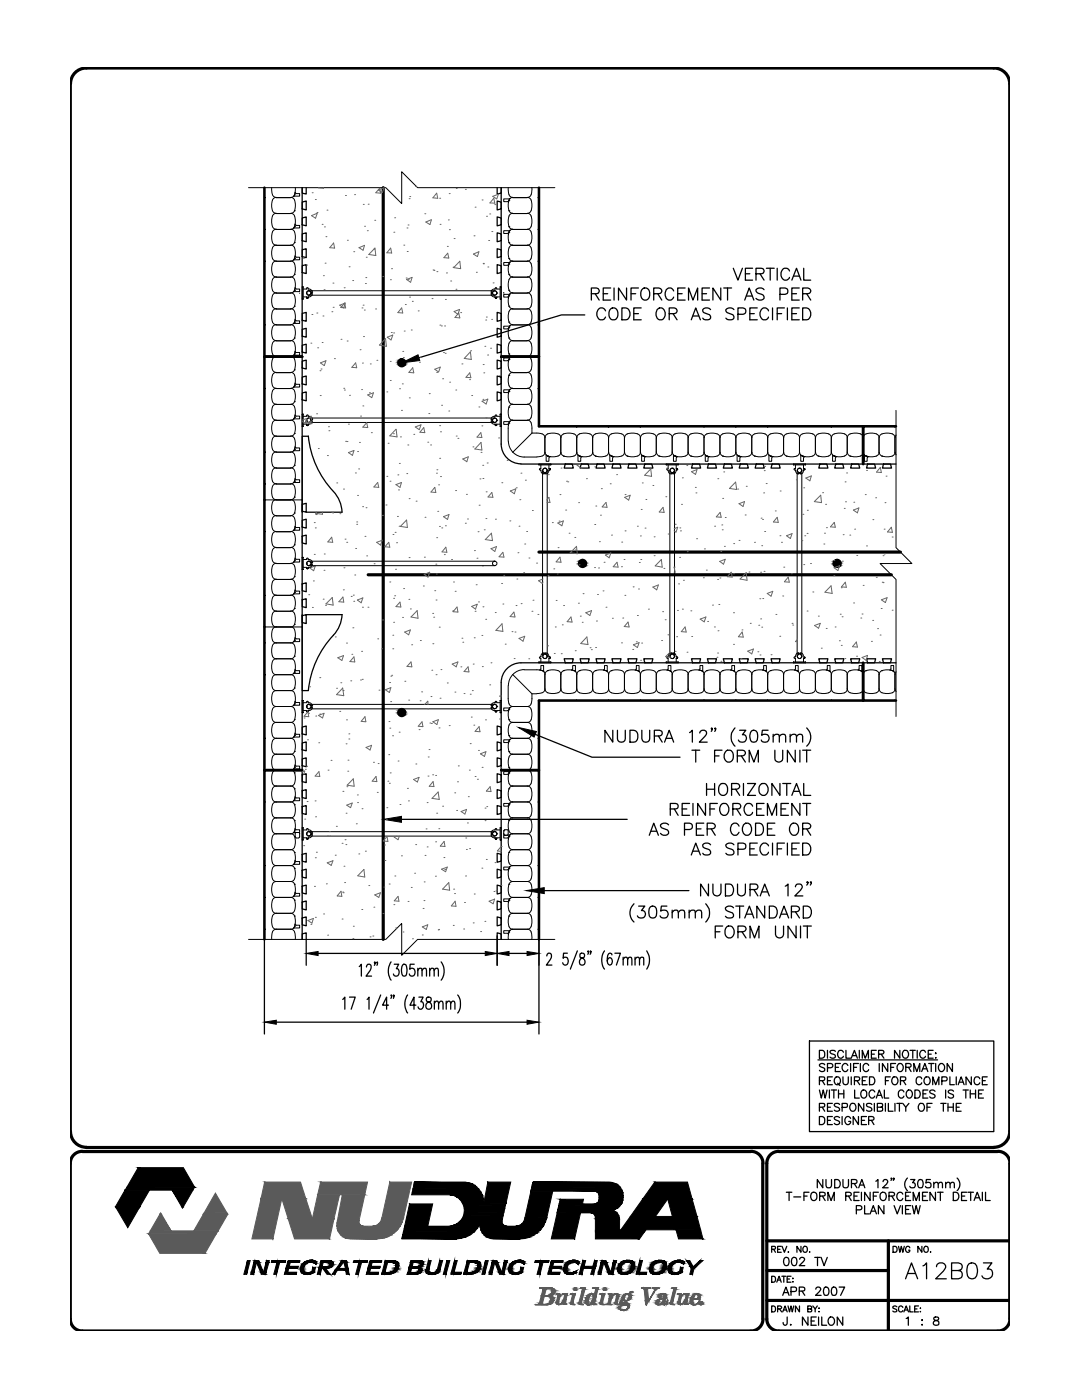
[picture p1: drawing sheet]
<svg xmlns="http://www.w3.org/2000/svg" width="216mm" height="279mm" viewBox="0 0 216 279" stroke-linecap="round" stroke-linejoin="round" font-family="sans-serif">
<!-- layer: TEXT -->
<g fill="none" stroke="#000" stroke-width=".25">
<path d="M118 58.6h1a.59 .59 0 0 0 .6-.7l-.2-.3-.4-.1h-1v2.4M118.8 58.6l.8 1.3M120.4 58.6h.9M121.8 57.5h-1.4v2.4h1.4M122.5 57.5v2.4M125 57.5v2.4l-1.6-2.4v2.4M125.9 58.6h.9M127.4 57.5h-1.5v2.4M128.1 57.8a.87 .87 0 0 1 1-.3 .87 .87 0 0 1 .5 .9 1.03 1.03 0 0 1-.2 1.1 1.03 1.03 0 0 1-1.1 .3 1.58 1.58 0 0 1-.2-2zM130.4 58.6l1.4-.1a.54 .54 0 0 0 0-.9l-1.4-.1v2.4M131.2 58.6l.9 1.3M134.4 58.1a.87 .87 0 0 0-1-.6 .87 .87 0 0 0-.7 .9 1.03 1.03 0 0 0 .2 1.1 1.03 1.03 0 0 0 1.2 .3l.3-.5"/>
<path d="M135.2 58.6h.9M136.7 57.5h-1.5v2.4h1.5M137.4 59.9v-2.4l.9 2.4 .9-2.4v2.4M140.1 58.6h.9M141.6 57.5h-1.5v2.4h1.5M143.8 57.5v2.4l-1.5-2.4v2.4M144.4 57.5h1.6M145.2 57.5v2.4M146.3 53.5l.9 2.4 .9-2.4M148.6 59.9l.9-2.4 .9 2.4M148.7 54.6h.9M148.9 59.1h1.2"/>
<path d="M150.2 53.5h-1.5v2.4h1.5M150.8 54.6h1.1a.59 .59 0 0 0 .6-.6l-.3-.4-1.4-.1v2.4M151.7 54.6l.8 1.3M152.5 57.8a1.06 1.06 0 0 0-1.7 0v.3a1.24 1.24 0 0 0 1.2 .6 .58 .58 0 0 1 .4 .5 .58 .58 0 0 1-.2 .6 1.13 1.13 0 0 1-1.4-.3M152.9 53.5h1.6M153.7 53.5v2.4M155.1 53.5v2.4M155.6 58.7l1.4-.1a.65 .65 0 0 0 .2-.7 .65 .65 0 0 0-.6-.4h-1v2.4M157.5 54.1a.87 .87 0 0 0-1-.6 .87 .87 0 0 0-.7 .9 1.04 1.04 0 0 0 .3 1.1 1.04 1.04 0 0 0 1.1 .3l.3-.4M158 55.9l.9-2.4 .9 2.4M158 58.6h.9M158.3 55.1h1.2"/>
<path d="M159.5 57.5h-1.5v2.4h1.5M160.2 58.6l1.3-.1a.54 .54 0 0 0 0-.9l-1.3-.1v2.4M160.4 53.5v2.4h1.4M161 58.6l.8 1.3M116.7 62.9h-4.7l-28.4 8.5M120.8 62a.89 .89 0 0 0-1-.6 .89 .89 0 0 0-.7 1 1.08 1.08 0 0 0 .3 1.1 1.08 1.08 0 0 0 1.1 .2l.3-.4M121.7 61.8a.87 .87 0 0 1 1-.3 .87 .87 0 0 1 .6 .9 1.04 1.04 0 0 1-.2 1.1 1.04 1.04 0 0 1-1.2 .2 1.58 1.58 0 0 1-.2-1.9zM124.1 61.5h.8a1.26 1.26 0 0 1 .8 1.1 1.26 1.26 0 0 1-.8 1.2h-.8zM126.5 62.6h.9M127.9 61.5h-1.4v2.3h1.4M131.1 61.8a.89 .89 0 0 1 1-.3 .89 .89 0 0 1 .6 .9 1.07 1.07 0 0 1-.2 1.1 1.07 1.07 0 0 1-1.1 .2 1.51 1.51 0 0 1-.3-1.9zM133.5 62.6l1.4-.1a.56 .56 0 0 0 0-.9l-1.4-.1v2.3"/>
<path d="M134.3 62.6l.8 1.2M137.9 63.8l.9-2.3 1 2.3M138.3 63.1h1.1M141.8 61.8a.87 .87 0 0 0-.9-.4 .87 .87 0 0 0-.7 .6l.2 .4 .9 .3a.58 .58 0 0 1 .5 .5 .58 .58 0 0 1-.2 .5 1.13 1.13 0 0 1-1.4-.2M146.4 61.8a1.06 1.06 0 0 0-1.6 0 .61 .61 0 0 0 .5 .7l.7 .2a.58 .58 0 0 1 .4 .5 .58 .58 0 0 1-.2 .5 1.22 1.22 0 0 1-1.4-.2M147.2 62.7l1.4-.1a.65 .65 0 0 0 .2-.7 .65 .65 0 0 0-.5-.4h-1.1v2.3M149.6 62.6h.9M151.1 61.5h-1.5v2.3h1.5M153.3 62a.87 .87 0 0 0-1-.5 .87 .87 0 0 0-.6 .9 1.07 1.07 0 0 0 .2 1.1 1.07 1.07 0 0 0 1.1 .2l.3-.4M154.1 61.5v2.3M155.1 62.6h.9M156.5 61.5h-1.4v2.3"/>
<path d="M157.1 61.5v2.3M158 62.6h.9M159.5 61.5h-1.5v2.3h1.5M160.2 61.5h.8a1.26 1.26 0 0 1 .8 1.1 1.26 1.26 0 0 1-.8 1.2h-.8zM106.8 146.5l11.3 4.6h17.6M122.3 145.7v2.4l-1.6-2.4v2.4M123.2 145.7v1.7a.79 .79 0 0 0 .8 .7 .79 .79 0 0 0 .8-.7v-1.7M125.7 145.7h.8a1.35 1.35 0 0 1 .3 2.3l-1.1 .1zM128.1 145.7v1.7a.79 .79 0 0 0 .8 .7 .79 .79 0 0 0 .7-.7v-1.7M130.6 146.9l1.3-.1a.56 .56 0 0 0 0-.9l-1.3-.2v2.4M131.4 146.9l.7 1.2M132.6 148.1l.9-2.4 .9 2.4"/>
<path d="M132.9 147.3h1.2M137.6 146.2l.5-.5v2.4M138.1 149.7h1.5M138.8 149.7v2.4M139.6 146.3l.2-.3 .3-.3h.5a.56 .56 0 0 1 .3 .9l-1.4 1.5h1.6M141 156.4v2.3M141 157.5h1.6M142.1 145.4l-.1 .1-.1-.1 .1-.1 .1 .1-.2 .6M142.6 150.9h.9M142.6 156.4v2.3M142.8 145.4l-.1 .1-.1-.1 .1-.1 .1 .1-.2 .6M143.8 156.4a.89 .89 0 0 1 1.4 .9 1.08 1.08 0 0 1-1.1 1.4 1.42 1.42 0 0 1-.3-2.3z"/>
<path d="M144.1 149.7h-1.5v2.4M145 149.8a.89 .89 0 0 1 1.3 .8 1.09 1.09 0 0 1-1.1 1.5 1.39 1.39 0 0 1-.2-2.3zM146 157.5h1a.64 .64 0 0 0 .6-.7l-.3-.4h-1.3v2.3M146.7 145.3a2.53 2.53 0 0 0 0 3.6M146.8 157.5l.8 1.2M147.1 150.9h1a.65 .65 0 0 0 .6-.8l-.2-.3-1.4-.1v2.4M147.6 145.7h1.2l-.7 .9a.77 .77 0 0 1 .9 .9 .77 .77 0 0 1-1.1 .6l-.3-.1-.3-.3M147.9 150.9l.8 1.2M148.4 156.4v2.3M149.2 156.4h1.6l-1.6 2.3h1.6M149.5 152.1v-2.4l.9 2.4 .9-2.4v2.4M150 145.9a.77 .77 0 0 1 1.1 .3 2.14 2.14 0 0 1-.3 1.8 .8 .8 0 0 1-1.1-.3 1.91 1.91 0 0 1 .3-1.8z"/>
<path d="M151.9 156.4a1.15 1.15 0 0 1 1.3 .6 1.15 1.15 0 0 1-.2 1.4l-.2 .2a.91 .91 0 0 1-1.4-.8 1.31 1.31 0 0 1 .5-1.4zM153.3 145.7h-1.2l-.1 1.1a.84 .84 0 0 1 1.3-.1 .84 .84 0 0 1-.2 1.3 .84 .84 0 0 1-1.2-.3M154.3 147a.83 .83 0 0 1 1.1-.4l.1 1.5M154.3 146.5v1.6M154.6 149.7v1.7a.79 .79 0 0 0 .8 .7 .79 .79 0 0 0 .8-.7v-1.7M155.5 147a.85 .85 0 0 1 1.1-.4l.2 1.5M155.6 156.4v2.3l-1.6-2.3v2.3M156.2 156.4h1.6M157 156.4v2.3M157.7 147a.85 .85 0 0 1 1.1-.4l.1 1.5M157.7 146.5v1.6M158 158.7l.9-2.3 .9 2.3"/>
<path d="M158.3 157.9h1.2M158.7 149.7v2.4l-1.6-2.4v2.4M158.9 147l.6-.5 .5 .1 .2 1.5M159.6 149.7v2.4M160.2 149.7h1.6M160.4 156.4v2.3h1.4M161 145.3a2.44 2.44 0 0 1 0 3.6M161 149.7v2.4M80.1 163.5h45.1M108.6 177.7h28.9M129.6 166.7l.8-2.4 1 2.4M129.9 165.9h1.1"/>
<path d="M133.4 164.6a1.06 1.06 0 0 0-1.6 0 .61 .61 0 0 0 .5 .7l.6 .3a.58 .58 0 0 1 .5 .4 .58 .58 0 0 1-.2 .6 1.07 1.07 0 0 1-1.4-.3M133.7 161.4h1.4a.59 .59 0 0 0 0-1l-1.4-.1v2.4M134.5 161.4l.8 1.3M136.1 161.4h.9M136.6 165.6l1.3-.2a.65 .65 0 0 0 .2-.7 .65 .65 0 0 0-.5-.4h-1v2.4M137.6 160.3h-1.5v2.4h1.5M137.9 170.6l.9-2.3 1 2.3M138.3 160.3v2.4M138.3 169.9h1.1M139 165.4h.9M140.4 164.3h-1.4v2.4h1.4M140.8 160.3v2.4l-1.6-2.4v2.4"/>
<path d="M141.1 165.4l1.4-.1a.51 .51 0 0 0 0-.9l-1.4-.1v2.4M141.4 176.4v2.4l-1.6-2.4v2.4M141.7 161.4h.9M141.8 168.6a.88 .88 0 0 0-.9-.4 .88 .88 0 0 0-.7 .6l.2 .3 .9 .4a.58 .58 0 0 1 .5 .6 .58 .58 0 0 1-.6 .5l-.8-.1-.2-.2M141.9 165.4l.8 1.3M142.3 176.4v1.7a.82 .82 0 0 0 .8 .7 .82 .82 0 0 0 .8-.7v-1.7M143.1 160.3h-1.4v2.4M143.8 160.7a.89 .89 0 0 1 1-.3 .89 .89 0 0 1 .6 .8 1.04 1.04 0 0 1-.2 1.2 1.04 1.04 0 0 1-1.1 .2 1.47 1.47 0 0 1-.3-1.9zM144.8 176.4h.8a1.26 1.26 0 0 1 .8 1.2 1.26 1.26 0 0 1-.8 1.2h-.8zM146.2 161.4h1a.59 .59 0 0 0 .6-.6l-.2-.4-1.4-.1v2.4M146.4 168.6a.92 .92 0 0 0-1.6 .2 1.24 1.24 0 0 0 1.2 .7 .58 .58 0 0 1 .5 .6 .58 .58 0 0 1-.6 .5l-.8-.1-.3-.2M147 161.4l.8 1.3"/>
<path d="M147.2 176.4v1.7a.79 .79 0 0 0 .7 .7 .79 .79 0 0 0 .8-.7v-1.7M147.2 169.5l1.4-.1a.65 .65 0 0 0 .2-.7 .65 .65 0 0 0-.5-.4h-1.1v2.3M147.5 164.9a.87 .87 0 0 0-1-.6 .87 .87 0 0 0-.7 .9 1.04 1.04 0 0 0 .2 1.1 1.04 1.04 0 0 0 1.1 .3l.4-.5M148.4 164.6a.89 .89 0 0 1 1-.3 .89 .89 0 0 1 .6 .9 1.04 1.04 0 0 1-.3 1.1 1.04 1.04 0 0 1-1.1 .3 1.51 1.51 0 0 1-.2-2zM149.6 169.4h.9M149.7 177.5h1a.59 .59 0 0 0 .5-.6l-.2-.4-1.3-.1v2.4M150.2 160.9a.87 .87 0 0 0-1-.6 .87 .87 0 0 0-.7 .9 1.04 1.04 0 0 0 .2 1.2 1.04 1.04 0 0 0 1.1 .2l.4-.5M150.4 177.5l.8 1.3M150.8 164.3h.7a1.29 1.29 0 0 1 .9 1.2 1.29 1.29 0 0 1-.9 1.2h-.7zM151 161.4h.9M151.1 168.3h-1.5v2.3h1.5M151.7 178.8l.9-2.4 .9 2.4"/>
<path d="M152 178h1.2M152.5 160.3h-1.5v2.4h1.5M153.1 162.7v-2.4l.9 2.4 1-2.4v2.4M153.1 165.4h.9M153.3 168.8a.87 .87 0 0 0-.9-.5 .87 .87 0 0 0-.7 .8 1.08 1.08 0 0 0 .2 1.2 1.08 1.08 0 0 0 1.1 .2l.3-.4M154.1 168.3v2.3M154.6 164.3h-1.5v2.4h1.5M155.1 169.4h.9M155.8 161.4h1M156.5 168.3h-1.4v2.3M156.7 176.9l.5-.5v2.4M157.1 168.3v2.3"/>
<path d="M157.3 160.3h-1.5v2.4h1.5M158 164.4a.89 .89 0 0 1 1.4 .8 1.04 1.04 0 0 1-.3 1.1 1.04 1.04 0 0 1-1.1 .3 1.43 1.43 0 0 1 0-2.2zM158 169.4h.9M158.7 177l.1-.4a.74 .74 0 0 1 1.3 .3l-.4 .8-1.1 1.1h1.6M159.5 168.3h-1.5v2.3h1.5M159.6 160.3v2.4l-1.6-2.4v2.4M160.2 165.4l1.3-.1a.51 .51 0 0 0 0-.9l-1.3-.1v2.4M160.2 168.3h.8a1.26 1.26 0 0 1 .8 1.1 1.26 1.26 0 0 1-.8 1.2h-.8zM160.2 160.3h1.6M161 160.3v2.4M161 165.4l.8 1.3M161.2 176.1h-.2l.1-.1 .1 .1-.2 .5"/>
<path d="M161.9 176.1h-.2l.1-.1 .1 .1-.2 .5M52.8 187.5v18.9M61.1 187.5v5.1M63.5 190.3h33.3M68.4 199.5l.4-.5v2.4M69.7 199h1.2l-.8 2.4M71.7 192.9l.4-.5v2.4M73.1 193l.1-.4a.53 .53 0 0 1 .8 0 .53 .53 0 0 1 0 .7l-1 1.5h1.1M73.3 199.5l.3-.5v2.4M74.9 192.1l-.1 .1-.1-.1 .1-.1 .1 .1-.2 .5M75.3 192.1v.1v-.2l-.1 .6M76 198.6l-1.5 3.6"/>
<path d="M78 192a3.3 3.3 0 0 0 0 3.6M78.2 198.7l-.1 .1-.1-.1h.2l-.2 .5M78.6 198.7l-.1 .1v-.1h.1l-.1 .5M78.7 192.4h.9l-.5 .9a.75 .75 0 0 1 .6 .8 .75 .75 0 0 1-.8 .7l-.2-.1-.2-.3M80.4 192.6l.3-.2a1.57 1.57 0 0 1 .4 2l-.1 .3-.4 .1a1.2 1.2 0 0 1-.5-1.4zM81.3 198.6a3.2 3.2 0 0 0 0 3.6M82.6 192.4h-.8v1a.57 .57 0 0 1 .9 .2 .75 .75 0 0 1 0 .9 .75 .75 0 0 1-.9 .2l-.1-.3M83.4 193.7l.3-.5 .5 .1v1.5M83.4 193.2v1.6M83.6 199h.8l-.4 .9h.2a.84 .84 0 0 1 .3 .9 .84 .84 0 0 1-.7 .6l-.4-.5M84.2 193.7l.4-.5 .4 .1 .1 1.5M85.1 199.1a.56 .56 0 0 0 .5 .9 .68 .68 0 0 1 .6 1 .68 .68 0 0 1-1.1 .2 .83 .83 0 0 1 .7-1.3 .5 .5 0 0 0 .2-.6 .5 .5 0 0 0-.6-.3z"/>
<path d="M85.7 193.7l.4-.5 .4 .1 .1 1.5M85.7 193.2v1.6M86.6 193.7l.4-.5 .4 .1 .1 1.5M86.7 199.8v1.6M88 192a3.1 3.1 0 0 1 0 3.6M89 199.8v1.6M91.3 198.6a3.2 3.2 0 0 1 0 3.6M99.2 186.8v5.8M101.6 190.3h3.6M107.5 187.5v18.9M109.1 190.8l.1-.4a.53 .53 0 0 1 .7 0 .53 .53 0 0 1 .1 .7l-1 1.5h1.1M113.2 190.2h-.7l-.1 1a.52 .52 0 0 1 .5-.2 .52 .52 0 0 1 .4 .4l.1 .3a.71 .71 0 0 1-.7 .9l-.4-.5"/>
<path d="M115.2 189.8l-1.4 3.6M115.8 190.4v.6a.87 .87 0 0 1 .8 .6 .87 .87 0 0 1-.3 1 .74 .74 0 0 1-.7-.8 .74 .74 0 0 1 .8-.7 .49 .49 0 0 0 .3-.4 .49 .49 0 0 0-.4-.5zM117.4 189.9v.1l-.1-.1 .1-.1v.1l-.1 .5M117.9 189.9l-.1 .1-.1-.1 .1-.1 .1 .1-.2 .5M120.6 189.8a3.3 3.3 0 0 0 0 3.6M122.1 190.6v-.2l-.5-.2a1.9 1.9 0 0 0-.2 2.3l.2 .1a.77 .77 0 0 0 .6-.7 .77 .77 0 0 0-.6-.8l-.3 .4-.1 .3M122.7 190.2h1.1l-.8 2.4M124.3 191.5l.4-.5 .5 .1v1.5M124.3 191v1.6M125.2 191.5l.4-.5 .4 .1 .1 1.5M126.5 180.4a2.44 2.44 0 0 0 0 3.6M126.7 191.5l.4-.5 .4 .1 .1 1.5"/>
<path d="M126.7 191v1.6M127.4 180.8h1.3l-.7 .9a.77 .77 0 0 1 .8 .9 .77 .77 0 0 1-1 .6l-.4-.1-.2-.3M127.6 191.5l.4-.5 .4 .1 .1 1.5M129 189.8a3.3 3.3 0 0 1 0 3.6M129.8 181a.77 .77 0 0 1 1.2 .3 2.14 2.14 0 0 1-.3 1.8 .85 .85 0 0 1-1.1-.3 2.09 2.09 0 0 1 .2-1.8zM133.1 180.8h-1.1l-.2 1a.85 .85 0 0 1 1.3 .1 .85 .85 0 0 1-.2 1.2 .85 .85 0 0 1-1.2-.3M134.1 182.1l.6-.5 .5 .1 .2 1.5M134.1 181.6v1.6M135.4 182.1l.5-.5 .6 .1 .1 1.5M137.5 182.1l.6-.5 .6 .1v1.5M137.5 181.6v1.6M138.7 182.1l.6-.5 .6 .1 .1 1.5"/>
<path d="M140.8 180.4a2.53 2.53 0 0 1 0 3.6M142.7 186h1M144.2 184.8h-1.5v2.4M145.1 184.9a1.16 1.16 0 0 1 1.3 .5 1.16 1.16 0 0 1-.2 1.4 .87 .87 0 0 1-1 .4 .87 .87 0 0 1-.5-.9 1.42 1.42 0 0 1 .4-1.4zM146.4 181.2a.92 .92 0 0 0-1.6 .2 1.57 1.57 0 0 0 1.3 .8 .59 .59 0 0 1 0 .9 1.22 1.22 0 0 1-1.3-.2M146.8 180.8h1.6M147.2 186h1.1a.64 .64 0 0 0 .6-.7l-.3-.4-1.4-.1v2.4M147.6 180.8v2.4M148.1 186l.8 1.2M148.6 183.2l.9-2.4 .9 2.4M148.9 182.4h1.2M149.7 187.2v-2.4l.9 2.4 .8-2.4v2.4"/>
<path d="M152.6 180.8v2.4l-1.6-2.4v2.4M153.5 180.8a1.29 1.29 0 0 1 1.5 .7 1.29 1.29 0 0 1-.4 1.6l-1.1 .1zM154.7 184.8v1.7a.81 .81 0 0 0 .8 .7 .81 .81 0 0 0 .9-.7v-1.7M155.5 183.2l.9-2.4 1 2.4M155.9 182.4h1.1M157.9 182h1a.64 .64 0 0 0 .6-.7l-.1-.3-.5-.2h-1v2.4M158.7 182l.8 1.2M158.8 184.8v2.4l-1.6-2.4v2.4M159.7 184.8v2.4M160.3 180.8h.8a1.26 1.26 0 0 1 .8 1.2 1.26 1.26 0 0 1-.8 1.2h-.8zM160.3 184.8h1.6M161.1 184.8v2.4"/>
<path d="M55.1 204h50.1M77.5 200.6h-1.2l.8-1.6v2.4M83 200.6h-1.2l.8-1.6v2.4M86.7 200.3l.4-.5 .3 .1 .1 1.5M87.5 200.3l.4-.5 .4 .1 .1 1.5M89 200.3l.4-.5 .4 .1 .1 1.5M89.9 200.3l.4-.5 .4 .1 .1 1.5M161.5 207.8h36.8v18h-36.8zM163.2 211.5h23.9M163.5 209.6h.6a.84 .84 0 0 1 .5 .8 .84 .84 0 0 1-.5 .8h-.6zM163.5 215.7l.9-.1 .1-.6-1-.1v1.6M163.5 217.5l.4 1.6 .4-1.6 .3 1.6 .4-1.6"/>
<path d="M164.1 215.7l.5 .8M164.6 212.5a.59 .59 0 0 0-.6-.3 .59 .59 0 0 0-.5 .4l.3 .3 .7 .3 .1 .4a.65 .65 0 0 1-1.1 0M165.1 213.1l.9-.1 .2-.5-.4-.3h-.7v1.7M165.1 209.6v1.6M165.1 215.7h.6M165.5 217.5v1.6M165.9 217.5h1M166.1 214.9h-1v1.6h1M166.4 217.5v1.6M166.7 209.8l-.4-.2-.5 .1-.2 .1 .2 .4 .8 .4 .1 .4a.73 .73 0 0 1-1.1 0M166.7 213h.6M166.8 215a.75 .75 0 0 1 .9 .7 .75 .75 0 0 1-.9 .7l-.3-.5v-.4z"/>
<path d="M167.1 216.2l.5 .4M167.3 217.5v1.6M167.3 218.3h1.1M167.7 212.2h-1v1.7h1M168.2 214.9v1.1a.53 .53 0 0 0 .5 .5 .53 .53 0 0 0 .6-.5v-1.1M168.3 210a.59 .59 0 0 0-.7-.4 .59 .59 0 0 0-.5 .6v.4a.59 .59 0 0 0 .5 .6 .59 .59 0 0 0 .7-.4M168.4 217.5v1.6M168.8 209.6v1.6h.9M169.2 212.6a.59 .59 0 0 0-.7-.4 .59 .59 0 0 0-.5 .6v.4a.59 .59 0 0 0 .5 .7 .59 .59 0 0 0 .7-.4M169.7 212.2v1.7M169.9 211.2l.6-1.6 .6 1.6M169.9 214.9v1.6"/>
<path d="M170.1 210.7h.7M170.3 213h.6M170.5 215.7l.9-.1 .1-.3v-.3l-1-.1v1.6M170.5 217.5v1.6h1M171 215.7l.5 .8M171.3 212.2h-1v1.7M171.5 209.6v1.6M171.7 212.2v1.7M171.9 217.8a.57 .57 0 0 1 .6-.3 .57 .57 0 0 1 .4 .6 .69 .69 0 0 1-.1 .8 .69 .69 0 0 1-.7 .2l-.3-.6zM172.1 211.2v-1.6l.5 1.6 .7-1.6v1.6M172.1 215.7h.5M173 214.9h-.9v1.6h.9"/>
<path d="M173.3 212.6a.56 .56 0 0 0-.6-.4 .56 .56 0 0 0-.5 .6 .69 .69 0 0 0 .2 .8 .69 .69 0 0 0 .7 .2l.2-.3M173.5 214.9h.5a.82 .82 0 0 1 .6 .8 .82 .82 0 0 1-.6 .8h-.5zM173.9 210.4h.6M174.6 217.9a.59 .59 0 0 0-.7-.4 .59 .59 0 0 0-.5 .6v.4a.59 .59 0 0 0 .5 .6 .59 .59 0 0 0 .7-.3M174.9 209.6h-1v1.6h1M174.9 219.1l.5-1.6 .7 1.6M175.1 218.6h.7M175.3 210.4l.9-.1 .2-.3-.1-.3-1-.1v1.6M175.4 212.2v1.7M175.8 210.4l.6 .8M176.5 217.5v1.6h.8M176.7 215.7h.6"/>
<path d="M177.1 212.2v1.7l-1-1.7v1.7M177.6 214.9h-.9v1.6M177.7 213h.6M178.2 215a.78 .78 0 0 1 .9 .3 .78 .78 0 0 1-.1 1 .59 .59 0 0 1-.7 .2 .59 .59 0 0 1-.4-.6v-.4zM178.7 212.2h-1v1.7M179.3 212.3a.8 .8 0 0 1 1 .6 .8 .8 0 0 1-.5 1 .84 .84 0 0 1-.8-.6 .84 .84 0 0 1 .3-1zM179.5 209.6v1.6l-1-1.6v1.6M179.7 215.7l.9-.1 .1-.6-1-.1v1.6M180.2 215.7l.5 .8M180.4 209.7a.78 .78 0 0 1 .9 .3 .78 .78 0 0 1-.2 1 .59 .59 0 0 1-.7 .2 .59 .59 0 0 1-.3-.6v-.4zM180.4 217.9a.56 .56 0 0 0-.7-.4 .56 .56 0 0 0-.4 .6 .69 .69 0 0 0 .1 .8 .69 .69 0 0 0 .7 .2l.3-.3M180.7 213l1-.1 .1-.5-.4-.2h-.7v1.7"/>
<path d="M181.1 217.6a.8 .8 0 0 1 1 .6 .8 .8 0 0 1-.5 .9 .84 .84 0 0 1-.8-.5 .84 .84 0 0 1 .3-1zM181.3 213l.5 .9M181.6 209.6h1M182.1 209.6v1.6M182.3 213.9v-1.7l.6 1.7 .6-1.7v1.7M182.6 217.5h.5a.87 .87 0 0 1 .5 .8 .87 .87 0 0 1-.5 .8h-.5zM183 209.6v1.6M183.9 213.9l.6-1.7 .6 1.7M183.9 215.3a.56 .56 0 0 0-.6-.4 .56 .56 0 0 0-.5 .6 .69 .69 0 0 0 .7 1l.4-.4M184.2 213.3h.7M184.2 218.3h.6M184.7 210a.59 .59 0 0 0-.7-.4 .59 .59 0 0 0-.5 .6v.4a.59 .59 0 0 0 .5 .6 .59 .59 0 0 0 .7-.4"/>
<path d="M184.7 215a.78 .78 0 0 1 .9 .3 .78 .78 0 0 1-.2 1 .59 .59 0 0 1-.6 .2 .59 .59 0 0 1-.4-.6v-.4zM185.1 217.5h-.9v1.6h.9M185.2 210.4h.6M185.3 212.2h1.1M185.8 212.2v1.7M186.1 216.5v-1.6l.6 1.6 .6-1.6v1.6M186.2 209.6h-1v1.6h1M186.6 217.8a.59 .59 0 0 0-.6-.3 .59 .59 0 0 0-.5 .4l.1 .2 .9 .4 .1 .4a.65 .65 0 0 1-1.1 0M186.7 211.1h.1zM186.7 210.1v.2zM186.7 212.2v1.7M187.6 212.3a.8 .8 0 0 1 .9 .6 .8 .8 0 0 1-.5 1 .84 .84 0 0 1-.8-.6 .84 .84 0 0 1 .4-1z"/>
<path d="M187.9 215.7h.7a.4 .4 0 0 0 .4-.4 .4 .4 0 0 0-.4-.4h-.7v1.6M188.7 217.5v1.6M189.5 214.9v1.6h.9M190 212.2v1.7l-1-1.7v1.7M190.3 217.8a.59 .59 0 0 0-.6-.3 .59 .59 0 0 0-.5 .4l.1 .2 .9 .4 .1 .4a.65 .65 0 0 1-1.1 0M190.8 214.9v1.6M191.2 216.5l.6-1.6 .6 1.6M191.4 216h.8M192.2 217.5h1M192.7 217.5v1.6M193.6 218.3h1.1M193.6 217.5v1.6"/>
<path d="M193.8 214.9v1.6l-1-1.6v1.6M194.7 217.5v1.6M195.3 218.3h.6M195.5 215.3a.59 .59 0 0 0-.7-.4 .59 .59 0 0 0-.4 .6v.4a.59 .59 0 0 0 .4 .6 .59 .59 0 0 0 .7-.4M196 215.7h.6M196.2 217.5h-.9v1.6h.9M197 214.9h-1v1.6h1M163.5 221l.9-.1 .1-.6-1-.1v1.6M163.5 222.8h.6a.87 .87 0 0 1 .5 .8 .87 .87 0 0 1-.5 .8h-.6zM164.1 221l.5 .8M165.1 221h.6M165.1 223.6h.6"/>
<path d="M166.1 220.2h-1v1.6h1M166.1 222.8h-1v1.6h1M167.5 220.4l-.4-.2h-.5l-.1 .2 .1 .4 .8 .4 .1 .4a.73 .73 0 0 1-1 0M167.5 223a.6 .6 0 0 0-1 .2l.1 .2 .8 .4 .1 .4a.65 .65 0 0 1-1 0M168 221h1l.1-.7-1.1-.1v1.6M168 222.8v1.6M169.7 223.2a.59 .59 0 0 0-.6-.4 .59 .59 0 0 0-.5 .6v.4a.58 .58 0 0 0 .6 .6 .58 .58 0 0 0 .5-.6h-.4M169.9 220.2a.78 .78 0 0 1 .9 .4 .78 .78 0 0 1-.2 1 .59 .59 0 0 1-.6 .1 .59 .59 0 0 1-.4-.5v-.4zM171.3 222.8v1.6l-1.1-1.6v1.6M171.9 223.6h.6M172.4 220.2v1.6l-1.1-1.6v1.6M172.9 222.8h-1v1.6h1"/>
<path d="M173.3 223.6l1-.1v-.5l-.3-.2h-.7v1.6M173.9 223.6l.5 .8M174 220.4l-.4-.2h-.6l-.1 .2 .1 .4 .9 .4 .1 .4a.73 .73 0 0 1-1.1 0M174.5 220.2v1.6M175.1 221l.9-.1 .1-.6-1-.1v1.6l1-.2v-.5l-.3-.1M176.7 220.2v1.6M177.3 220.2v1.6h.9M178.6 220.2v1.6M179 220.2h1M179.5 220.2v1.6M180.1 220.2l.6 .8v.8M181.4 220.2l-.7 .8"/>
<path d="M183.5 220.2a.78 .78 0 0 1 .9 .4 .78 .78 0 0 1-.1 1 .59 .59 0 0 1-.7 .1 .59 .59 0 0 1-.4-.5v-.4zM185 221h.6M186 220.2h-1v1.6M187.7 220.2h1.1M188.2 220.2v1.6M189.2 221h1M189.2 220.2v1.6M190.2 220.2v1.6M190.8 221h.6M191.8 220.2h-1v1.6h1"/>
</g>
<path d="M80.2 72.4l3.2-1.6 .3 1.2zM103.5 145.2l3.5 .8-.4 1.1zM76.6 163.5l3.5-.6v1.2zM105 177.7l3.6-.5v1.1zM61.1 190.3l2.4-.4v.8zM96.8 189.9l2.4 .4-2.4 .4zM99.2 190.3l2.4-.4v.8zM105.2 189.9l2.3 .4-2.3 .4zM52.8 204l2.3-.4v.8zM105.2 203.6l2.3 .4-2.3 .4z" fill="#000" stroke="#000" stroke-width=".2"/>
<!-- layer: LINE3 -->
<g fill="#000" stroke="#000" stroke-width=".2">
<path d="M79.6 72.7h1.1l-.3 .2zM79.9 71.9h.5zM115.7 112.8h1l-.2 .2zM115.9 112h.6zM166.5 112.8h1l-.2 .2zM166.7 112h.6zM79.6 142.5h1.1l-.3 .2zM79.9 141.7h.5z"/>
<path d="M79.6 72.1v.3h1.1zM79.6 72.1h1.1v.3z"/>
<path d="M79.6 72.1h1.1l-.8-.2zM79.9 71.9h.5l.3 .2z"/>
<path d="M79.6 72.4v.3h1.1zM79.6 72.4h1.1v.3z"/>
<path d="M79.6 72.7l.3 .2h.5zM79.9 72.9h.5z"/>
<path d="M115.7 112.2l-.1 .3h1.2zM115.7 112.2h1l.1 .3z"/>
<path d="M115.9 112l-.2 .2h1zM115.9 112h.6l.2 .2z"/>
<path d="M115.6 112.5l.1 .3h1zM115.6 112.5h1.2l-.1 .3z"/>
<path d="M115.7 112.8l.2 .2h.6zM115.9 113h.6z"/>
<path d="M166.5 112.2l-.1 .3h1.2zM166.5 112.2h1l.1 .3z"/>
<path d="M166.7 112l-.2 .2h1zM166.7 112h.6l.2 .2z"/>
<path d="M166.4 112.5l.1 .3h1zM166.4 112.5h1.2l-.1 .3z"/>
<path d="M166.5 112.8l.2 .2h.6zM166.7 113h.6z"/>
<path d="M79.6 141.9v.3h1.1zM79.6 141.9h1.1v.3z"/>
<path d="M79.9 141.7l-.3 .2h1.1zM79.9 141.7h.5l.3 .2z"/>
<path d="M79.6 142.2v.3h1.1zM79.6 142.2h1.1v.3z"/>
<path d="M79.6 142.5l.3 .2h.5zM79.9 142.7h.5z"/>
</g>
<g fill="none" stroke="#000" stroke-width=".63">
<path d="M73.5 114.7h104.4M153 247.6h48.5M153 253.6h24.3M153 259.5h48.5M177.3 247.6v18"/>
<circle cx="80.2" cy="72.4" r=".61"/>
<circle cx="116.2" cy="112.4" r=".61"/>
<circle cx="167" cy="112.4" r=".61"/>
<circle cx="80.2" cy="142.2" r=".61"/>
</g>
<!-- layer: LINE65 -->
<path d="M76.5 37.5v150M107.5 110.2h72.2" fill="none" stroke="#000" stroke-width=".63"/>
<!-- layer: LINE9 -->
<g fill="none" stroke="#000" stroke-width=".2">
<path d="M49.6 37.5h27.4l3.2 3.1v-6.3l3.1 3.2h27.4M52.8 39.3l.2 .1-.2 .1zM54.2 37.4l.1 1.1a.9 .9 0 0 0 .8 .9 1.1 1.1 0 0 0-.9 1.4l.2 1.2M55.1 39.4h2.9M58.7 38.9h.1M58.8 38.9l-.2 .3 .1-.1M58.8 38.9a.78 .78 0 0 1-.8 .5 1.1 1.1 0 0 1 .9 1.4l-.1 1.2M58.9 37.4l-.1 1.4M59.1 38.6h.7v.5h-1.1M59.1 38.6l-.2-.2-.1 .4M101.4 37.4l.1 1.1a.9 .9 0 0 0 .8 .9 .78 .78 0 0 0-.7 .5M101.5 40h.1"/>
<path d="M101.6 40l-.2 .4M101.6 40l-.2 .8 .2 1.2M101.6 39.7h-1.1v.5h.7M101.6 39.7l.2-.1-.2 .3M102.3 39.4h2.9M106 38.9a.78 .78 0 0 1-.8 .5 .78 .78 0 0 1 .8 .5M106 40l.1 .8-.1 1.2M106.1 37.4l-.1 1.4M107.3 39.4l.2-.1v.2zM52.8 52l.2 .1-.2 .1zM52.8 45.7l.2 .1-.2 .1zM54.4 43.1l-.2 .9 .1 .8a.92 .92 0 0 0 .8 .9 1.1 1.1 0 0 0-.9 1.4l.1 .9a.92 .92 0 0 0 .8 .9 1.1 1.1 0 0 0-.9 1.4l.2 1.2"/>
<path d="M54.4 51.6a.78 .78 0 0 0 .7 .5 1.1 1.1 0 0 0-.9 1.4l.1 .8a.92 .92 0 0 0 .8 1 1.1 1.1 0 0 0-.9 1.4l.1 .8a.92 .92 0 0 0 .8 .9 1.1 1.1 0 0 0-.9 1.4l.1 .9a.92 .92 0 0 0 .8 .9 1.1 1.1 0 0 0-.9 1.4l.1 .8a.92 .92 0 0 0 .8 1 1.1 1.1 0 0 0-.9 1.4l.1 .8a.92 .92 0 0 0 .8 1 .78 .78 0 0 0-.7 .5M54.4 42a.78 .78 0 0 0 .7 .6 .78 .78 0 0 0-.7 .5M55.1 58.5h2.9M55.1 42.6h2.9M55.1 45.8h2.9M55.1 52.1h2.9M55.1 55.3h2.9M55.1 49h2.9M58.7 51.8l-.1 .1 .2-.3a.78 .78 0 0 1-.8 .5 1.1 1.1 0 0 1 .9 1.4v.8a.92 .92 0 0 1-.9 1 1.1 1.1 0 0 1 .9 1.4l-.1 1.2M58.7 58.2h-.1M58.7 45.2h.1M58.7 51.6h.1"/>
<path d="M58.7 57.9h.1M58.7 54.8h.1M58.7 48.4h.1M58.7 42.1h.1M58.8 45.2l-.2 .3h.1M58.8 45.2a.78 .78 0 0 1-.8 .5 1.1 1.1 0 0 1 .9 1.4v.9a.92 .92 0 0 1-.9 .9 1.1 1.1 0 0 1 .9 1.4l-.1 1.2 .1-.4 .2 .2M58.8 57.9l-.2 .3M58.8 57.9a.78 .78 0 0 1-.8 .5 1.1 1.1 0 0 1 .9 1.4v.9a.92 .92 0 0 1-.9 .9 1.1 1.1 0 0 1 .9 1.4l-.1 1.2M58.8 42a.78 .78 0 0 1-.8 .6 .78 .78 0 0 1 .8 .5M58.8 43.1l.1 .9-.1 1.2M58.9 44.7l-.1 .5M58.9 44.7l.2 .2"/>
<path d="M59.1 45h.7v.5h-1.1M59.1 51.3h.7v.5h-1.1M59.1 57.7h.7v.5h-1.1M59.1 57.6l-.2-.2-.1 .5M59.8 58.5h.1M60.3 59.7h.1M60.3 57.3h.2zM60.3 57.3v2.4M60.3 59.7h.2zM60.5 57.7h.7l.2-.3 .2 .3M60.5 59.3h.7v.1M60.5 57.3v2.4"/>
<path d="M61.1 58.5h.1M61.2 59.4l.2 .1 .1-.1-.1 .1zM61.5 59.3v.1v-.1M61.5 59.3h.1M61.6 57.7l.4 .1 .3 .3M61.6 59.3h.1M61.6 57.7h.1M61.6 58h37.1M61.6 58.9h37.1M62 58.3a.44 .44 0 0 0-.7-.2 .44 .44 0 0 0 0 .7 .44 .44 0 0 0 .7-.2M62 58.3h.1M62 58.6h.1"/>
<path d="M62 58.6h.3M62 58.3h.2M62.3 58.3h.1M62.2 58.6h.1M62.2 58.3h.1M62.3 58.6v.3l-.3 .3-.4 .1M62.3 58.1h.1M62.3 58.1v.2M98 58.6a.59 .59 0 0 0 .7 .7M98 58.3h.1M98 58.6h.1M98 58.1h.1"/>
<path d="M98 58.1v.2M98 58.6h.3M98.1 58.3h.1M98.1 58.3h.2M98.3 58.3a.42 .42 0 0 1 .7-.2 .42 .42 0 0 1 0 .7 .42 .42 0 0 1-.7-.2M98.3 58.3h.1M98.3 58.6h.1M98.7 57.7l-.4 .1-.3 .3M98.7 59.3h.1M98.7 57.7h.1M98.7 57.7l.2-.3 .2 .3h.7M98.8 59.3v.1v-.1"/>
<path d="M98.8 59.4l.1 .1 .2-.1-.2 .1zM99.1 58.5h.1M99.8 59.7h.2zM99.8 57.3h.2zM99.8 59.3h-.7v.1M99.8 57.3v2.4M100 59.7h.1M100 57.3v2.4M101.3 40.2l.1 .2M101.5 46.3h.1M101.5 52.7h.1M101.5 59h.1"/>
<path d="M101.5 45.2h.1M101.5 48.4h.1M101.5 51.6h.1M101.5 57.9h.1M101.5 54.8h.1M101.5 42.1h.1M101.6 46.3l-.2 .5-.1-.2M101.6 52.7l-.2 .4-.1-.2M101.6 59l-.2 .5-.1-.2M101.6 59l-.2 .8 .1 .9a.92 .92 0 0 0 .8 .9 1.1 1.1 0 0 0-.9 1.4l.1 .8a.92 .92 0 0 0 .8 1 .78 .78 0 0 0-.7 .5M101.6 52.7l-.2 .8 .1 .8a.92 .92 0 0 0 .8 1 1.1 1.1 0 0 0-.9 1.4l.1 .8a.92 .92 0 0 0 .8 .9 .78 .78 0 0 0-.7 .6M101.6 43.1l-.2 .9 .1 .8a.92 .92 0 0 0 .8 .9 .78 .78 0 0 0-.7 .6"/>
<path d="M101.6 46.3l-.2 .8 .1 .9a.92 .92 0 0 0 .8 .9 1.1 1.1 0 0 0-.9 1.4l.2 1.2M101.6 42a.78 .78 0 0 0 .7 .6 .78 .78 0 0 0-.7 .5M101.6 51.6a.78 .78 0 0 0 .7 .5 .78 .78 0 0 0-.7 .5M101.6 46h-1.1v.6h.7M101.6 52.4h-1.1v.5h.7M101.6 58.7h-1.1v.6h.7M101.6 46h.2l-.2 .3M101.6 58.7h.2l-.2 .3M101.8 52.3l-.2 .1M101.8 52.3l-.2 .3M102.3 58.5h2.9M102.3 42.6h2.9"/>
<path d="M102.3 45.8h2.9M102.3 52.1h2.9M102.3 55.3h2.9M102.3 49h2.9M106 57.9a.78 .78 0 0 1-.8 .5 .78 .78 0 0 1 .8 .6M106 42a.78 .78 0 0 1-.8 .6 .78 .78 0 0 1 .8 .5M106 45.2a.78 .78 0 0 1-.8 .5 .78 .78 0 0 1 .8 .6M106 48.4a.78 .78 0 0 1-.8 .5 .78 .78 0 0 1 .8 .6M106 51.6a.78 .78 0 0 1-.8 .5 .78 .78 0 0 1 .8 .5M106 54.7a.78 .78 0 0 1-.8 .6 .78 .78 0 0 1 .8 .5M106 59l.1 .8-.1 1.3M106 43.1l.1 .9-.1 1.2"/>
<path d="M106 46.3l.1 .8-.1 1.3M106 49.5l.1 .8-.1 1.2M106 55.8l.1 .9-.1 1.2M106 52.7l.1 .8-.1 1.2M107.3 52.1l.2-.1v.2zM107.3 45.8l.2-.1v.2zM52.8 64.7l.2 .1-.2 .1zM52.8 77.4l.2 .1-.2 .1zM54.4 68.5l-.2 .9 .1 .8a.92 .92 0 0 0 .8 .9 1.1 1.1 0 0 0-.9 1.4l.1 .9a.92 .92 0 0 0 .8 .9 1.1 1.1 0 0 0-.9 1.4l.2 1.2M54.4 78.1l-.2 .8 .1 .8a.92 .92 0 0 0 .8 1 1.1 1.1 0 0 0-.9 1.4l.1 .8a.92 .92 0 0 0 .8 .9 1.1 1.1 0 0 0-.9 1.4l.2 1.3M54.4 77a.78 .78 0 0 0 .7 .5 .78 .78 0 0 0-.7 .5M55.1 61.7h2.9"/>
<path d="M55.1 64.8h2.9M55.1 68h2.9M55.1 71.2h2.9M55.1 74.4h2.9M55.1 77.5h2.9M58 68a.78 .78 0 0 1 .8 .5M58 77.5a.78 .78 0 0 1 .8 .5M58.7 77.2l-.1 .1 .2-.3a.78 .78 0 0 1-.8 .5M58.7 64.3h.1M58.7 70.6h.1M58.7 61.1h.1M58.7 67.5h.1"/>
<path d="M58.7 73.8h.1M58.7 77h.1M58.8 64.3l-.2 .3 .1-.1M58.8 70.6l-.2 .3h.1M58.8 64.3a.78 .78 0 0 1-.8 .5 1.1 1.1 0 0 1 .9 1.4v.8a.92 .92 0 0 1-.9 1M58.8 70.6a.78 .78 0 0 1-.8 .5 1.1 1.1 0 0 1 .9 1.4v.9a.92 .92 0 0 1-.9 .9 1.1 1.1 0 0 1 .9 1.4l-.1 1.2 .1-.4 .2 .2M58.8 68.5l.1 .9-.1 1.2M58.8 78.1l.1 .8v.8a.92 .92 0 0 1-.9 1 1.1 1.1 0 0 1 .9 1.4l-.1 1.2M58.9 70.1l-.1 .5M58.9 70.1l.2 .2M59.1 64h.7v.5h-1.1M59.1 70.3h.7v.6h-1.1"/>
<path d="M59.1 76.7h.7v.5h-1.1M59.1 64l-.2-.2-.1 .4M101.3 78.3l.1 .2 .2-.4-.2 .8 .1 .8a.92 .92 0 0 0 .8 1 1.1 1.1 0 0 0-.9 1.4l.1 .8a.92 .92 0 0 0 .8 .9 .78 .78 0 0 0-.7 .6M101.5 65.4h.1M101.5 61.1h.1M101.5 67.5h.1M101.5 70.6h.1M101.5 64.3h.1M101.5 78.1h.1M101.5 74.9h.1M101.5 71.7h.1M101.6 65.4l-.2 .4-.1-.2"/>
<path d="M101.6 65.4l-.2 .8 .1 .8a.92 .92 0 0 0 .8 1M101.6 68.5l-.2 .9 .1 .8a.92 .92 0 0 0 .8 .9 .78 .78 0 0 0-.7 .6M101.6 71.7l-.2 .8 .1 .9a.92 .92 0 0 0 .8 .9 1.1 1.1 0 0 0-.9 1.4l.2 1.2M101.6 71.7l-.2 .5-.1-.2M101.6 77a.78 .78 0 0 0 .7 .5M101.6 65.1h-1.1v.5h.7M101.6 71.4h-1.1v.6h.7M101.6 65.1l.2-.1-.2 .3M101.6 71.4h.2l-.2 .3M102.3 61.7h2.9M102.3 64.8h2.9M102.3 68h2.9"/>
<path d="M102.3 71.2h2.9M102.3 74.4h2.9M102.3 77.5h2.9M102.3 68a.78 .78 0 0 0-.7 .5M102.3 77.5a.78 .78 0 0 0-.7 .5l.2-.3-1.3 .1v.5h.7M106 61.1a.78 .78 0 0 1-.8 .5 .78 .78 0 0 1 .8 .6M106 64.3a.78 .78 0 0 1-.8 .5 .78 .78 0 0 1 .8 .5M106 67.4a.78 .78 0 0 1-.8 .6 .78 .78 0 0 1 .8 .5M106 70.6a.78 .78 0 0 1-.8 .5 .78 .78 0 0 1 .8 .6M106 77a.78 .78 0 0 1-.8 .5 .78 .78 0 0 1 .8 .5M106 73.8a.78 .78 0 0 1-.8 .5 .78 .78 0 0 1 .8 .6M106 65.4l.1 .8-.1 1.2"/>
<path d="M106 68.5l.1 .9-.1 1.2M106 62.2l.1 .8-.1 1.2M106 78.1l.1 .8-.1 1.2M106 74.9l.1 .8-.1 1.2M106 71.7l.1 .8-.1 1.3M107.3 64.8l.2-.1v.2zM107.3 77.5h.2v.1zM52.8 90.1l.2 .1-.2 .1zM52.8 96.5l.2 .1-.2 .1zM53 99.8l-.2 .1 7.5-.1M54.4 87.6l-.2 .8 .1 .8a.92 .92 0 0 0 .8 1 1.1 1.1 0 0 0-.9 1.4l.1 .8a.92 .92 0 0 0 .8 1 1.1 1.1 0 0 0-.9 1.4l.2 1.2M54.4 97.1l-.2 .8 .1 .9a.92 .92 0 0 0 .8 .9 1.1 1.1 0 0 0-.9 1.4l.1 .8a.92 .92 0 0 0 .8 1 1.1 1.1 0 0 0-.9 1.4l.2 1.2"/>
<path d="M54.4 86.5a.78 .78 0 0 0 .7 .5 .78 .78 0 0 0-.7 .6M54.4 96a.78 .78 0 0 0 .7 .5 .78 .78 0 0 0-.7 .6M55.1 80.7h2.9M55.1 87.1h2.9M55.1 90.2h2.9M55.1 93.4h2.9M55.1 96.6h2.9M55.1 83.9h2.9M58.7 96.3h-.1l.2-.3a.78 .78 0 0 1-.8 .5 .78 .78 0 0 1 .8 .6M58.7 83.3h.1M58.7 80.2h.1M58.7 89.7h.1"/>
<path d="M58.7 96h.1M58.7 92.9h.1M58.7 86.5h.1M58.7 99.2h.1M58.8 83.3l-.2 .3h.1M58.8 89.7l-.2 .3 .1-.1M58.8 86.5a.78 .78 0 0 1-.8 .5 .78 .78 0 0 1 .8 .6M58.8 89.7a.78 .78 0 0 1-.8 .5 1.1 1.1 0 0 1 .9 1.4v.8a.92 .92 0 0 1-.9 1 1.1 1.1 0 0 1 .9 1.4l-.1 1.2 .1-.5 .2 .2M58.8 83.3a.78 .78 0 0 1-.8 .5 1.1 1.1 0 0 1 .9 1.4l-.1 1.3M58.8 87.6l.1 .8-.1 1.2M58.8 97.1l.1 .8v.9a.92 .92 0 0 1-.9 .9 1.1 1.1 0 0 1 .9 1.4v.8a.92 .92 0 0 1-.9 1 1.1 1.1 0 0 1 .9 1.4l-.1 1.2 .1-.5 .2 .3M58.9 89.2l-.1 .4"/>
<path d="M58.9 89.2l.2 .2M59.1 83h.7v.6h-1.1M59.1 89.4h.7v.5h-1.1M59.1 95.7h.7v.6h-1.1M59.1 83l-.2-.2-.1 .5M60.3 85.1h.1M60.3 82.7h.2zM60.3 82.7v2.4M60.3 85.1h.2zM60.5 83.1h.7l.2-.3 .2 .3M60.5 84.7h.7v.1M60.5 82.7v2.4"/>
<path d="M61.1 83.9h.1M61.2 84.8l.2 .1 .1-.1-.1 .1zM61.5 84.7v.1v-.1M61.5 84.7h.1M61.6 83.1l.4 .1 .3 .3M61.6 84.7h.1M61.6 83.1h.1M61.6 84.3h37.1M61.6 83.4h37.1M62 83.7a.44 .44 0 0 0-.7-.2 .44 .44 0 0 0 0 .7 .44 .44 0 0 0 .7-.2M62 83.7h.1M62 84h.1"/>
<path d="M62 84h.3M62 83.7h.2M62.3 83.7h.1M62.2 84h.1M62.2 83.7h.1M62.3 84v.3l-.3 .3-.4 .1M62.3 83.5h.1M62.3 83.5v.2M98 84a.59 .59 0 0 0 .7 .7M98 83.7h.1M98 84h.1M98 83.5h.1"/>
<path d="M98 84h.3M98 83.5v.2M98.1 83.7h.1M98.1 83.7h.2M98.3 83.7a.42 .42 0 0 1 .7-.2 .42 .42 0 0 1 0 .7 .42 .42 0 0 1-.7-.2M98.3 83.7h.1M98.3 84h.1M98.7 83.1l-.4 .1-.3 .3M98.7 84.7h.1M98.7 83.1h.1M98.7 83.1l.2-.3 .2 .3h.7M98.8 84.7v.1v-.1"/>
<path d="M98.8 84.8l.1 .1 .2-.1-.2 .1zM99.1 83.9h.1M99.8 85.1h.2zM99.8 82.7h.2zM99.8 84.7h-.7v.1M99.8 82.7v2.4M100 85.1h.1M100 82.7v2.4M101.3 84.7l.1 .2M101.4 88a3.2 3.2 0 0 0 3.2 3.2M101.5 81.3h.1M101.5 84.4h.1"/>
<path d="M101.6 84.4l-.2 .8v2.8M101.6 84.4l-.2 .5M101.6 84.1h-1.1v.6h.7M101.6 84.1h.2l-.2 .3M102.3 80.7h2.9M102.3 83.9h2.9M104.6 91.2h2.5M106 80.1a.78 .78 0 0 1-.8 .6 .78 .78 0 0 1 .8 .5M106 83.3a.78 .78 0 0 1-.8 .5 .78 .78 0 0 1 .8 .6M106 81.2l.1 .9-.1 1.2M106 84.4l.1 2M106.1 86.4h1"/>
<path d="M106.1 86.4l-3.8 3.9M107.1 86.4l1.1 .2M107.5 92.6v.2zM107.5 92.8h2.4M107.5 92.6h2.4M107.9 93.9l.1 .4 .3 .3M107.9 93.9h.1M107.9 92.8v.7l-.3 .1 .3 .3M108.2 91l-1.1 .2M108.2 91l.4-.3 .2-.4a.78 .78 0 0 0 .5 .7M108.2 86.6a.78 .78 0 0 1 .5 .7M108.3 93.9v37.1"/>
<path d="M108.3 94.6h.1M108.3 94.6h.3M108.6 94.3a.44 .44 0 0 1-.2-.7 .44 .44 0 0 1 .7 0 .44 .44 0 0 1-.2 .7M108.6 94.3h.1M108.6 94.6h.1M108.6 94.5h.1M108.6 94.3v.2M108.7 93.5h.1M108.7 87.4v2.9M108.8 87.3v-.2a2.13 2.13 0 0 1 2.8-.4l.3 .6v3M108.9 94.3h.1M108.9 94.5v.1"/>
<path d="M108.9 94.3v.3M109 90.8v1.3h.5v-.7M109 90.8l.3 .2M109.2 93.9v37.1M109.3 91h.1M109.3 91l.5 .1M109.5 93.8h.2h-.2M109.5 93.9v.2a.52 .52 0 0 1-.6 .5M109.5 93.9h.1M109.5 92.8v.7h.2M109.5 93.8v.1M109.7 93.5l.1 .1-.1 .2 .1-.2z"/>
<path d="M109.8 91.2l-.2 .2M109.9 92.6v.2zM111.9 90.3a1.1 1.1 0 0 1-1.4 .9l-1.2-.2M111.9 90.3a.78 .78 0 0 0 .6 .7M112.5 91h.1M112.5 86.6l.8-.2 .8 .1a.92 .92 0 0 1 1 .8v3M112.5 86.6a.78 .78 0 0 0-.6 .7M115 85.1h.2l-.1 .2zM115.1 90.3a1.1 1.1 0 0 1-1.4 .9l-1.2-.2M115.1 90.3a.78 .78 0 0 0 .6 .7l-.4-.2 .1 .1M115.3 91v1.1h.6v-.7M115.6 91h.1"/>
<path d="M115.7 86.6a.78 .78 0 0 0-.6 .7M116.1 91.2l-.2 .2M117.7 86.6l-.8-.2-1.3 .2M117.7 91l-.8 .2-1.3-.2 .5 .1M117.7 86.6a.78 .78 0 0 1 .6 .7v3M118.3 90.3a.78 .78 0 0 1-.6 .7M118.3 90.3v.2a2.13 2.13 0 0 0 2.8 .4l.3-.6M118.3 87.3v-.2a2.13 2.13 0 0 1 2.8-.4l.3 .6v3M118.8 91h.1M121.3 85.1h.2l-.1 .2zM121.5 90.3a.78 .78 0 0 0 .5 .7l-.3-.2v.1M121.7 91v1.1h.5v-.7"/>
<path d="M122 91h.1M122 86.6l.8-.2 .8 .1a.92 .92 0 0 1 1 .8v3M122 86.6a.78 .78 0 0 0-.5 .7M122.5 91.2l-.2 .2M124.6 90.3a1.1 1.1 0 0 1-1.4 .9l-1.2-.2 .5 .1M124.6 90.3a.78 .78 0 0 0 .6 .7M125.2 91h.1M125.2 91l1.2 .2 .8-.2M125.2 86.6a.78 .78 0 0 0-.6 .7M127.2 86.6l-.8-.2-1.2 .2M127.2 86.6a.78 .78 0 0 1 .6 .7v3M127.7 85.1h.2l-.1 .2z"/>
<path d="M127.8 90.3a.78 .78 0 0 1-.6 .7M127.8 87.3l.1-.2a2.13 2.13 0 0 1 2.7-.4l.4 .6v3M127.8 90.3a.78 .78 0 0 0 .6 .7M128.3 91h.1M128.3 91l.5 .1M128.4 91l-.4-.2v1.3h.6v-.7M128.8 91.2l-.2 .2M131 90.3a1.1 1.1 0 0 1-1.4 .9l-1.3-.2M131 90.3a.78 .78 0 0 0 .5 .7M131.5 91h.1M131.5 86.6l.8-.2 .9 .1a.92 .92 0 0 1 .9 .8v3M131.5 86.6a.78 .78 0 0 0-.5 .7"/>
<path d="M132.9 92.6v.2zM132.9 92.8h2.4M132.9 92.6h2.4M133.3 93.9l.1 .4 .3 .3M133.3 93.9h.1M133.3 92.8v.7l-.3 .1 .3 .3M133.7 93.9v37.1M133.7 94.6h.1M133.7 94.6h.3M134 94.3a.44 .44 0 0 1-.2-.7 .44 .44 0 0 1 .7 0 .44 .44 0 0 1-.2 .7M134 94.3h.1M134 94.6h.1"/>
<path d="M134 94.5h.1M134 94.3v.2M134.1 90.3a1.1 1.1 0 0 1-1.4 .9l-1.2-.2M134.1 93.5h.1M134.2 90.3a.78 .78 0 0 0 .5 .7M134.3 94.3h.1M134.3 94.5v.1M134.3 94.3v.3M134.4 91v1.1h.5v-.7M134.4 90.9v-.1l.3 .2M134.6 93.9v37.1M134.7 91h.1"/>
<path d="M134.7 91l1.2 .2 .8-.2M134.7 91l.5 .1M134.9 93.8h.2h-.2M134.9 93.9v.2a.52 .52 0 0 1-.6 .5M134.9 93.9h.1M134.9 92.8v.7h.2M134.9 93.8v.1M135.1 93.5l.1 .1-.1 .2 .1-.2zM135.2 91.2l-.2 .2M135.3 92.6v.2zM136.7 86.6a2.1 2.1 0 0 0-2.5 .5v.2M136.8 86.6a.78 .78 0 0 1 .5 .7v3"/>
<path d="M137.3 90.3a.78 .78 0 0 1-.5 .7M137.3 90.3a.78 .78 0 0 0 .6 .7M137.9 91h.1M137.9 86.6l.8-.2 .8 .1a.92 .92 0 0 1 1 .8v3M137.9 86.6a.78 .78 0 0 0-.6 .7M140.4 85.1h.2l-.1 .2zM140.5 90.3a1.1 1.1 0 0 1-1.4 .9l-1.2-.2M140.5 90.3a.78 .78 0 0 0 .6 .7l-.4-.2 .1 .1M140.7 91v1.1h.6v-.7M141 91h.1M141 86.6l.9-.2 .8 .1a.92 .92 0 0 1 1 .8v3M141.1 86.6a.78 .78 0 0 0-.6 .7"/>
<path d="M141.5 91.2l-.2 .2M143.7 90.3a1.1 1.1 0 0 1-1.4 .9l-1.3-.2 .5 .1M143.7 90.3v.2a2.13 2.13 0 0 0 2.8 .4l.3-.6M143.7 87.3v-.2a2.13 2.13 0 0 1 2.8-.4l.3 .6v3M144.2 91h.1M146.7 85.1h.2l-.1 .2zM146.9 90.3a.78 .78 0 0 0 .5 .7M147.1 91v1.1h.5v-.7M147.1 90.9v-.1l.3 .2M147.4 91h.1M147.4 91l1.3 .2 .8-.2M147.4 91l.5 .1"/>
<path d="M147.9 91.2l-.2 .2M149.5 86.6a.78 .78 0 0 1 .5 .7v3M149.5 86.6l-.8-.2-.9 .1a.92 .92 0 0 0-.9 .8M150 90.3a.78 .78 0 0 1-.5 .7M150 90.3a1.1 1.1 0 0 0 1.4 .9l.9-.1a1 1 0 0 0 .9-.8 .78 .78 0 0 0 .6 .7l-.4-.2 .1 .1M150 87.3a1.1 1.1 0 0 1 1.4-.9l.9 .1a.92 .92 0 0 1 .9 .8M150.6 91h.1M153.1 85.1h.2l-.1 .2zM153.2 87.4v2.9M153.4 91v1.1h.6v-.7M153.7 91h.1M153.8 86.6a.78 .78 0 0 0-.6 .7"/>
<path d="M154.2 91.2l-.2 .2M155.8 86.6a.78 .78 0 0 1 .6 .7v3M155.8 86.6l-.8-.2-1.2 .2M155.8 91l-.8 .2-1.2-.2 .5 .1M156.4 90.3a.78 .78 0 0 1-.6 .7M156.4 90.3a1.1 1.1 0 0 0 1.4 .9l1.2-.2M156.9 91h.1M158.3 92.6v.2zM158.3 92.8h2.4M158.3 92.6h2.4M158.7 93.9l.4 .7M158.7 93.9h.1"/>
<path d="M158.7 92.8v.7l-.3 .1 .3 .3M159 86.6a.78 .78 0 0 1 .5 .7v3M159 86.6l-.8-.2-.8 .1a.92 .92 0 0 0-1 .8M159.1 93.9v37.1M159.1 94.6h.1M159.1 94.6h.3M159.4 94.3a.44 .44 0 0 1-.2-.7 .44 .44 0 0 1 .7 0 .44 .44 0 0 1-.2 .7M159.4 94.3h.1M159.4 94.6h.1M159.4 94.5h.1M159.4 94.3v.2M159.5 90.3a.78 .78 0 0 1-.5 .7"/>
<path d="M159.5 93.5h.1M159.6 87.3a1.1 1.1 0 0 1 1.3-.9l.9 .1a.92 .92 0 0 1 .9 .8M159.6 90.3a.78 .78 0 0 0 .5 .7M159.7 94.3h.1M159.7 94.5v.1M159.7 94.3v.3M159.8 91v1.1h.5v-.7M159.8 90.9v-.1l.3 .2M160 93.9v37.1M160.1 91h.1M160.1 91a2.1 2.1 0 0 0 2.6-.5v-.2a1.1 1.1 0 0 0 1.4 .9l1.3-.2M160.1 91l.5 .1"/>
<path d="M160.3 93.8h.2h-.2M160.3 93.9v.2a.52 .52 0 0 1-.6 .5M160.3 93.9h.1M160.3 92.8v.7h.2M160.3 93.8v.1M160.5 93.5l.1 .1-.1 .2 .1-.2zM160.6 91.2l-.2 .2M160.7 92.6v.2zM162.7 87.4v2.9M163.3 91h.1M165.3 86.6a.78 .78 0 0 1 .6 .7v3M165.4 86.6l-.9-.2-.8 .1a.92 .92 0 0 0-1 .8"/>
<path d="M165.8 85.1h.2l-.1 .2zM165.9 90.3a.78 .78 0 0 1-.6 .7M165.9 90.3a.78 .78 0 0 0 .6 .7M166.1 91v1.1h.6v-.7M166.2 90.9l-.1-.1 .4 .2M166.4 91h.1M166.5 91l1.2 .2 .8-.2M166.5 91l.5 .1M166.9 91.2l-.2 .2M168.5 86.6a.78 .78 0 0 1 .6 .7v3M168.5 86.6l-.8-.2-.8 .1a.92 .92 0 0 0-1 .8M169.1 90.3a.78 .78 0 0 1-.6 .7"/>
<path d="M169.1 90.3a1.1 1.1 0 0 0 1.4 .9h.4a1.08 1.08 0 0 0 1.3-.9M169.1 87.3a1.1 1.1 0 0 1 1.4-.9l.8 .1a.92 .92 0 0 1 .9 .8v3M169.6 91h.1M172.3 90.3a.78 .78 0 0 0 .5 .7M172.5 90.8v1.3h.5v-.7M172.5 90.8l.3 .2M172.8 91h.1M172.8 91l1.3 .2 .8-.2M172.8 91l.5 .1M173.3 91.2l-.2 .2M174.9 86.6a.78 .78 0 0 1 .5 .7v3M174.9 86.6l-.8-.2-.9 .1a.92 .92 0 0 0-.9 .8"/>
<path d="M175.4 90.3a.78 .78 0 0 1-.5 .7M175.4 90.3a1.1 1.1 0 0 0 1.4 .9l1.3-.2M176 91h.1M178 86.6a.78 .78 0 0 1 .6 .7v3M178.1 86.6l-.9-.2-.8 .1a.92 .92 0 0 0-1 .8M178.5 85.1h.2l-.1 .2zM178.6 90.3a.78 .78 0 0 1-.6 .7M178.6 90.3l.2 .5M178.8 81.9v27.4l3.2 3.2h-6.4l3.2 3.1v27.4M178.8 86.8l-.2 .5M52.8 118.7l.2 .1-.2 .1zM52.8 106l.2 .1-.2 .1z"/>
<path d="M54.4 105.5a.78 .78 0 0 0 .7 .6 1.1 1.1 0 0 0-.9 1.4l.1 .8a.92 .92 0 0 0 .8 .9 1.1 1.1 0 0 0-.9 1.4l.1 .9a.92 .92 0 0 0 .8 .9 1.1 1.1 0 0 0-.9 1.4l.1 .8a.92 .92 0 0 0 .8 1 1.1 1.1 0 0 0-.9 1.4l.1 .8a.92 .92 0 0 0 .8 1 1.1 1.1 0 0 0-.9 1.4l.1 .8a.92 .92 0 0 0 .8 .9 .78 .78 0 0 0-.7 .6M55.1 118.8h2.9M55.1 102.9h2.9M55.1 106.1h2.9M55.1 109.3h2.9M55.1 112.5h2.9M55.1 115.6h2.9M58.7 105.8l-.1 .1 .2-.4a.78 .78 0 0 1-.8 .6 1.1 1.1 0 0 1 .9 1.4v.8a.92 .92 0 0 1-.9 .9 1.1 1.1 0 0 1 .9 1.4l-.1 1.3M58.7 112.2h-.1M58.7 105.6h.1M58.7 111.9h.1M58.7 115.1h.1"/>
<path d="M58.7 118.3h.1M58.7 108.7h.1M58.7 102.4h.1M58.8 118.2a.78 .78 0 0 1-.8 .6 1.1 1.1 0 0 1 .9 1.4v.8a.92 .92 0 0 1-.9 .9M58.8 111.9a.78 .78 0 0 1-.8 .5 1.1 1.1 0 0 1 .9 1.4v.8a.92 .92 0 0 1-.9 1 1.1 1.1 0 0 1 .9 1.4l-.1 1.2M58.8 118.2l-.2 .4 .1-.1M58.8 111.9l-.2 .3M59.1 105.3h.7v.5h-1.1M59.1 118h.7v.5h-1.1M59.1 111.6h.7v.6h-1.1M59.1 118l-.2-.3-.1 .5M59.1 111.6l-.2-.2-.1 .5"/>
<path d="M60.3 113.7h.1M60.3 111.2h.2zM60.3 111.2v2.5M60.3 113.7h.2zM60.5 111.7h.7l.2-.3 .2 .3M60.5 113.2h.7v.2M60.5 111.2v2.5M61.1 112.5h.1M61.2 113.4l.2 .1 .1-.1-.1 .1zM61.5 113.2v.2v-.2M61.5 113.2h.1M61.6 111.7h.4l.3 .3"/>
<path d="M61.6 113.2h.1M61.6 111.7h.1M61.6 112.9h37.1M61.6 112h37.1M62 112.3a.44 .44 0 0 0-.7-.2 .44 .44 0 0 0 0 .7 .44 .44 0 0 0 .7-.2M62 112.3h.1M62 112.6h.1M62 112.6h.3M62 112.3h.2M62.3 112.3h.1M62.2 112.6h.1M62.2 112.3h.1"/>
<path d="M62.3 112.6v.2l-.3 .3-.4 .1M62.3 112h.1M62.3 112v.3M52.8 134.6h.2l-.2 .2zM52.8 128.2l.2 .1-.2 .1zM53 125.1l-.2-.1 7.5 .1M54.4 132l-.2 .9 .1 .8a.92 .92 0 0 0 .8 .9 1.1 1.1 0 0 0-.9 1.4l.1 .9a.92 .92 0 0 0 .8 .9 1.1 1.1 0 0 0-.9 1.4l.2 1.2M54.4 122.5l-.2 .8 .1 .9a.92 .92 0 0 0 .8 .9 1.1 1.1 0 0 0-.9 1.4l.1 .8a.92 .92 0 0 0 .8 1 1.1 1.1 0 0 0-.9 1.4l.2 1.2M54.4 130.9a.78 .78 0 0 0 .7 .6 .78 .78 0 0 0-.7 .5M55.1 131.5h2.9M55.1 134.6h2.9M55.1 137.8h2.9"/>
<path d="M55.1 128.3h2.9M55.1 122h2.9M58 131.5a.78 .78 0 0 1 .8 .5M58 137.8a1.1 1.1 0 0 1 .9 1.4l-.1 1.2 .1-.4 .2 .2M58 134.6a1.1 1.1 0 0 1 .9 1.4v.9a.92 .92 0 0 1-.9 .9M58 128.3a1.1 1.1 0 0 1 .9 1.4l-.1 1.2M58 121.9a.78 .78 0 0 1 .8 .6M58.7 134.1h.1M58.7 137.3h.1M58.7 131h.1M58.7 127.8h.1M58.7 121.4h.1"/>
<path d="M58.7 124.6h.1M58.8 134.1l-.2 .3h.1M58.8 134.1a.78 .78 0 0 1-.8 .5M58.8 130.9a.78 .78 0 0 1-.8 .6M58.8 127.8l-.2 .3 .1-.1M58.8 127.8a.78 .78 0 0 1-.8 .5M58.8 132l.1 .9-.1 1.2M58.8 122.5l.1 .8v.9a.92 .92 0 0 1-.9 .9 1.1 1.1 0 0 1 .9 1.4l-.1 1.2M58.9 133.6l-.1 .5M58.9 133.6l.2 .2M59.1 133.8h.7v.6h-1.1M59.1 127.5h.7v.5h-1.1"/>
<path d="M59.1 127.5l-.2-.2-.1 .4M60.3 139.8h.2zM60.3 139.8v2.4M60.5 139.8v2.4M99.8 139.8h.2zM99.8 139.8v2.4M100 139.8v2.4M101.4 136.8v2.9l.2 .7M102.3 134.6l3.8 3.9M104.6 133.7h2.5M104.6 133.6a3.2 3.2 0 0 0-3.2 3.2M106.1 138.5l-.1 1.9"/>
<path d="M106.1 138.5h1M107.1 133.7l1.1 .1-.5-.1M107.5 132.1v.2zM107.5 132.1h2.4M107.5 132.3h2.4M107.7 133.7l.2-.1v-.8h.6v1.1M107.9 131h.1M107.9 131l-.3 .3 .3 .1v.7M108.2 138.3l-1.1 .1M108.2 133.8h.1M108.2 133.8l.3 .2v-.1M108.2 133.8a.78 .78 0 0 1 .5 .8"/>
<path d="M108.3 130.3l-.3 .3-.1 .4M108.3 130.3h.1M108.3 130.3h.3M108.6 130.6a.44 .44 0 0 0-.2 .7 .44 .44 0 0 0 .7 0 .44 .44 0 0 0-.2-.7M108.6 130.6h.1M108.6 130.3h.1M108.6 130.4h.1M108.6 130.4v.2M108.7 131.4h.1M108.7 134.6v2.9M108.9 130.3a.59 .59 0 0 1 .6 .7M108.9 130.6h.1"/>
<path d="M108.9 130.3h.1M108.9 130.3v.3M109.3 133.8h.1M109.3 133.8l.8-.1h.8a.92 .92 0 0 1 1 .9v2.9M109.3 133.8a.78 .78 0 0 0-.5 .8M109.5 131.1h.2h-.2M109.5 131h.1M109.5 131v.1M109.7 131.1l.1 .2-.1 .1 .1-.1zM109.7 131.4h-.2v.7M109.9 132.1v.2zM111.9 137.5a1.1 1.1 0 0 1-1.4 .9h-.8a1 1 0 0 1-1-.9 .78 .78 0 0 1-.5 .8"/>
<path d="M111.9 137.5a.78 .78 0 0 0 .6 .8M112.5 133.8h.1M112.5 133.8a.78 .78 0 0 0-.6 .8M114 133.7l.5 .1M114.1 133.7l.2-.1v-.8h.5v1.1M114.5 133.8l-.8-.1-1.2 .1M114.5 133.8h.1M114.5 133.8l.4 .2-.1-.1M114.5 133.8a.78 .78 0 0 1 .6 .8v2.9M115.1 137.5a1.1 1.1 0 0 1-1.4 .9l-1.2-.1M115.1 139.6l.1 .2h-.2zM115.1 137.5a.78 .78 0 0 0 .6 .8"/>
<path d="M115.6 133.8h.1M115.6 138.3l1.3 .1 .8-.1M115.7 133.8a.78 .78 0 0 0-.6 .8M117.7 133.8l-.8-.1-1.3 .1M117.7 133.8a.78 .78 0 0 1 .6 .8v2.9M118.3 137.5a.78 .78 0 0 1-.6 .8M118.3 137.5v.3a2.13 2.13 0 0 0 2.8 .3l.3-.6M118.8 133.8h.1M118.8 133.8a.78 .78 0 0 0-.5 .8M120.4 133.7l.5 .1M120.4 133.7l.2-.1v-.8h.6v1.1M120.9 133.8l-.9-.1-1.2 .1"/>
<path d="M120.9 133.8h.1M120.9 133.8l.3 .2v-.1M120.9 133.8a.78 .78 0 0 1 .5 .8v2.9M121.4 139.6l.1 .2h-.2zM121.5 137.5a.78 .78 0 0 0 .5 .8M122 133.8h.1M122 133.8l.8-.1h.8a.92 .92 0 0 1 1 .9v2.9M122 133.8a.78 .78 0 0 0-.5 .8M124.6 137.5a1.1 1.1 0 0 1-1.4 .9l-1.2-.1M124.6 137.5a.78 .78 0 0 0 .6 .8M125.2 133.8h.1M125.2 138.3l1.2 .1 .8-.1"/>
<path d="M125.2 133.8a.78 .78 0 0 0-.6 .8M126.7 133.7l.5 .1M126.8 133.7l.2-.1v-.8h.5v1.1M127.2 133.8l-.8-.1-1.2 .1M127.2 133.8h.1M127.5 133.9l.1 .2-.4-.3a.78 .78 0 0 1 .6 .8v2.9M127.8 137.5a.78 .78 0 0 1-.6 .8M127.8 139.6l.1 .2h-.2zM127.8 134.6l.1-.3a2.13 2.13 0 0 1 2.7-.3l.4 .6v2.9M127.8 137.5l.1 .3a2.13 2.13 0 0 0 2.7 .3l.4-.6M128.3 133.8h.1M131 137.5a.78 .78 0 0 0 .5 .8"/>
<path d="M131.5 133.8h.1M131.5 133.8a.78 .78 0 0 0-.5 .8M132.9 132.1v.2zM132.9 132.1h2.4M132.9 132.3h2.4M133.1 133.7l.5 .1M133.1 133.7l.2-.1v-.8h.6v1.1M133.3 131h.1M133.3 131l-.3 .3 .3 .1v.7M133.6 133.8l-.9-.1-1.2 .1M133.6 133.8h.1M133.6 133.8l.3 .2v-.1"/>
<path d="M133.6 133.8a.78 .78 0 0 1 .5 .8v2.9M133.7 130.3l-.3 .3-.1 .4M133.7 130.3h.1M133.7 130.3h.3M134 130.6a.44 .44 0 0 0-.2 .7 .44 .44 0 0 0 .7 0 .44 .44 0 0 0-.2-.7M134 130.6h.1M134 130.3h.1M134 130.4h.1M134 130.4v.2M134.1 137.5a1.1 1.1 0 0 1-1.4 .9l-1.2-.1M134.1 131.4h.1M134.2 137.5v.3a2.1 2.1 0 0 0 2.5 .5"/>
<path d="M134.3 130.3a.59 .59 0 0 1 .6 .7M134.3 130.6h.1M134.3 130.3h.1M134.3 130.3v.3M134.7 133.8h.1M134.7 133.8a.78 .78 0 0 0-.5 .8M134.9 131.1h.2h-.2M134.9 131h.1M134.9 131v.1M135.1 131.1l.1 .2-.1 .1 .1-.1zM135.1 131.4h-.2v.7M135.3 132.1v.2z"/>
<path d="M136.7 133.8l-.8-.1-1.2 .1M136.8 133.8a.78 .78 0 0 1 .5 .8v2.9M137.3 137.5a.78 .78 0 0 1-.5 .8M137.3 137.5a.78 .78 0 0 0 .6 .8M137.9 133.8h.1M137.9 133.8a.78 .78 0 0 0-.6 .8M139.4 133.7l.5 .1M139.5 133.7l.2-.1v-.8h.5v1.1M139.9 133.8l-.8-.1-1.2 .1M139.9 133.8h.1M139.9 133.8l.4 .2-.1-.1M139.9 133.8a.78 .78 0 0 1 .6 .8v2.9"/>
<path d="M140.5 137.5a1.1 1.1 0 0 1-1.4 .9l-1.2-.1M140.5 139.6l.1 .2h-.2zM140.5 137.5a.78 .78 0 0 0 .6 .8M141 133.8h.1M141 133.8l.9-.1h.8a.92 .92 0 0 1 1 .9v2.9M141.1 133.8a.78 .78 0 0 0-.6 .8M143.7 137.5a1.1 1.1 0 0 1-1.4 .9l-1.3-.1M143.7 137.5v.3a2.13 2.13 0 0 0 2.8 .3l.3-.6M144.2 133.8h.1M144.2 133.8a.78 .78 0 0 0-.5 .8M145.8 133.7l.5 .1M145.8 133.7l.2-.1v-.8h.6v1.1"/>
<path d="M146.3 133.8l-.9-.1-1.2 .1M146.3 133.8h.1M146.3 133.8l.3 .2v-.1M146.3 133.8a.78 .78 0 0 1 .5 .8v2.9M146.8 139.6l.1 .2h-.2zM146.9 137.5a1.1 1.1 0 0 0 1.3 .9l1.3-.1M147.4 133.8h.1M149.5 133.8a.78 .78 0 0 1 .5 .8v2.9M149.5 133.8l-.8-.1h-.9a.92 .92 0 0 0-.9 .9M150 137.5a.78 .78 0 0 1-.5 .8M150 137.5a1.1 1.1 0 0 0 1.4 .9h.9a.92 .92 0 0 0 .9-.9l.2 .5 .4 .3M150.6 133.8h.1"/>
<path d="M152.2 133.7l.2-.1v-.8h.5v1.1M152.2 133.7l.5 .1M152.6 133.8h.1M152.6 133.8l.4 .3M152.6 133.8a.78 .78 0 0 1 .6 .8M152.7 133.8l-.9-.1h-.8a.92 .92 0 0 0-1 .9M152.9 133.9l.1 .1M153.2 139.6l.1 .2h-.2zM153.2 134.6v2.9M153.7 133.8h.1M153.8 133.8a.78 .78 0 0 0-.6 .8M153.8 138.3l1.2 .1 .8-.1"/>
<path d="M155.8 133.8a.78 .78 0 0 1 .6 .8v2.9M155.8 133.8l-.8-.1-1.2 .1M156.4 137.5a.78 .78 0 0 1-.6 .8M156.4 137.5a1.1 1.1 0 0 0 1.4 .9l1.2-.1M156.9 133.8h.1M158.3 132.1v.2zM158.3 132.1h2.4M158.3 132.3h2.4M158.5 133.7l.2-.1v-.8h.6v1.1M158.5 133.7l.5 .1-.8-.1h-.8a.92 .92 0 0 0-1 .9M158.7 131h.1M158.7 131l-.3 .3 .3 .1v.7"/>
<path d="M159 133.8h.1M159 133.8l.3 .2v-.1M159 133.8a.78 .78 0 0 1 .5 .8v2.9M159.1 130.3l-.4 .7M159.1 130.3h.1M159.1 130.3h.3M159.4 130.6a.44 .44 0 0 0-.2 .7 .44 .44 0 0 0 .7 0 .44 .44 0 0 0-.2-.7M159.4 130.6h.1M159.4 130.3h.1M159.4 130.4h.1M159.4 130.4v.2M159.5 137.5a.78 .78 0 0 1-.5 .8"/>
<path d="M159.5 131.4h.1M159.6 134.6a1.1 1.1 0 0 1 1.3-.9h.5a1.08 1.08 0 0 1 1.3 .9M159.6 137.5a1.1 1.1 0 0 0 1.3 .9h.9a.92 .92 0 0 0 .9-.9l.1 .3a1.54 1.54 0 0 0 1.7 .6l.9-.1M159.7 130.3a.59 .59 0 0 1 .6 .7M159.7 130.6h.1M159.7 130.3h.1M159.7 130.3v.3M160.1 133.8h.1M160.3 131.1h.2h-.2M160.3 131h.1M160.3 131v.1M160.5 131.1l.1 .2-.1 .1 .1-.1z"/>
<path d="M160.5 131.4h-.2v.7M160.7 132.1v.2zM162.7 134.6v2.9M163.3 133.8h.1M163.3 133.8a.78 .78 0 0 0-.6 .8M164.9 133.7l.2-.1v-.8h.5v1.1M164.9 133.7l.5 .1-.9-.1-1.2 .1M165.3 133.8h.1M165.3 133.8l.4 .2-.1-.1M165.3 133.8a.78 .78 0 0 1 .6 .8v2.9M165.9 137.5a.78 .78 0 0 1-.6 .8M165.9 139.6l.1 .2h-.2z"/>
<path d="M165.9 137.5a1.1 1.1 0 0 0 1.4 .9l1.2-.1M166.4 133.8h.1M168.5 133.8a.78 .78 0 0 1 .6 .8v2.9M168.5 133.8l-.8-.1h-.8a.92 .92 0 0 0-1 .9M169.1 137.5a.78 .78 0 0 1-.6 .8M169.1 137.5a1.1 1.1 0 0 0 1.4 .9h.8a.92 .92 0 0 0 .9-.9M169.6 133.8h.1M171.2 133.7l.2-.1v-.8h.6v1.1M171.2 133.7l.5 .1M171.7 133.8h.1M171.7 133.8l.3 .2v-.1M171.7 133.8a.78 .78 0 0 1 .5 .8v2.9"/>
<path d="M171.7 133.8l-.8-.1h-.8a.92 .92 0 0 0-1 .9M172.3 137.5a1.1 1.1 0 0 0 1.3 .9l1.3-.1M172.8 133.8h.1M172.8 133.8a.78 .78 0 0 0-.5 .8M174.9 133.8a.78 .78 0 0 1 .5 .8v2.9M174.9 133.8l-.8-.1-1.3 .1M175.4 137.5a.78 .78 0 0 1-.5 .8M175.4 137.5a1.1 1.1 0 0 0 1.4 .9l1.3-.1M176 133.8h.1M177.6 133.7l.2-.1v-.8h.5v1.1M177.6 133.7l.5 .1-.9-.1h-.8a.92 .92 0 0 0-1 .9M178 133.8h.1"/>
<path d="M178 133.8l.4 .2-.1-.1M178 133.8a.78 .78 0 0 1 .6 .8v2.9M178.6 137.5a.78 .78 0 0 1-.6 .8M178.6 139.6l.1 .2h-.2zM178.6 137.5l.2 .5M178.8 134.1l-.2 .5M52.8 160h.2l-.2 .2zM52.8 147.3h.2l-.2 .2zM54.4 151.1l-.2 .8 .1 .8a.92 .92 0 0 0 .8 1 1.1 1.1 0 0 0-.9 1.4l.1 .8a.92 .92 0 0 0 .8 1 1.1 1.1 0 0 0-.9 1.4l.2 1.2M54.4 141.6l-.2 .8 .1 .8a.92 .92 0 0 0 .8 1 1.1 1.1 0 0 0-.9 1.4l.1 .8a.92 .92 0 0 0 .8 .9 1.1 1.1 0 0 0-.9 1.4l.2 1.3M54.4 159.5a.78 .78 0 0 0 .7 .5 1.1 1.1 0 0 0-.9 1.4l.1 .9a.92 .92 0 0 0 .8 .9 1.1 1.1 0 0 0-.9 1.4l.1 .8a.92 .92 0 0 0 .8 1 1.1 1.1 0 0 0-.9 1.4l.1 .8a.92 .92 0 0 0 .8 1 1.1 1.1 0 0 0-.9 1.4l.1 .8a.92 .92 0 0 0 .8 .9 1.1 1.1 0 0 0-.9 1.4l.1 .9a.92 .92 0 0 0 .8 .9 .78 .78 0 0 0-.7 .6M54.4 140.5a.78 .78 0 0 0 .7 .5 .78 .78 0 0 0-.7 .5"/>
<path d="M54.4 150a.78 .78 0 0 0 .7 .5 .78 .78 0 0 0-.7 .6M55.1 156.9h2.9M55.1 153.7h2.9M55.1 141h2.9M55.1 144.2h2.9M55.1 147.3h2.9M55.1 150.5h2.9M58 156.9a1.1 1.1 0 0 1 .9 1.4l-.1 1.2 .1-.5 .2 .2M58 153.7a1.1 1.1 0 0 1 .9 1.4v.8a.92 .92 0 0 1-.9 1M58 144.2a1.1 1.1 0 0 1 .9 1.4l-.1 1.2M58 150.5a.78 .78 0 0 1 .8 .6M58 147.3a1.1 1.1 0 0 1 .9 1.4l-.1 1.3"/>
<path d="M58 141a.78 .78 0 0 1 .8 .5M58.7 159.8h-.1l.2-.3a.78 .78 0 0 1-.8 .5M58.7 140.7l-.1 .1 .2-.3a.78 .78 0 0 1-.8 .5M58.7 159.5h.1M58.7 154.2h.1M58.7 157.4h.1M58.7 140.5h.1M58.7 146.8h.1M58.7 153.1h.1M58.7 150h.1M58.7 143.6h.1M58.8 146.8l-.2 .3h.1"/>
<path d="M58.8 146.8a.78 .78 0 0 1-.8 .5M58.8 153.2l-.2 .3 .1-.1M58.8 153.2a.78 .78 0 0 1-.8 .5M58.8 150a.78 .78 0 0 1-.8 .5M58.8 151.1l.1 .8-.1 1.2M58.8 141.6l.1 .8v.8a.92 .92 0 0 1-.9 1M58.9 152.7l-.1 .4M58.9 152.7l.2 .2M59.1 159.2h.7v.6h-1.1M59.1 140.2h.7v.5h-1.1M59.1 146.5h.7v.6h-1.1M59.1 152.9h.7v.5h-1.1"/>
<path d="M59.1 146.5l-.2-.2-.1 .5M60.3 142.2h.1M60.3 142.2h.2zM60.5 140.2h.7l.2-.3 .2 .3M60.5 141.8h.7v.2M61.1 141h.1M61.2 142l.2 .1 .1-.1-.1 .1zM61.5 141.8v.2v-.2M61.5 141.8h.1M61.6 140.2l.4 .1 .3 .3M61.6 141.8h.1M61.6 140.2h.1"/>
<path d="M61.6 141.5h37.1M61.6 140.6h37.1M62 140.9a.44 .44 0 0 0-.7-.2 .44 .44 0 0 0 0 .7 .44 .44 0 0 0 .7-.2M62 140.9h.1M62 141.2h.1M62 141.2h.3M62 140.9h.2M62.3 140.9h.1M62.2 141.2h.1M62.2 140.9h.1M62.3 141.2v.2l-.3 .3-.4 .1M62.3 140.6h.1"/>
<path d="M62.3 140.6v.3M98 141.2a.59 .59 0 0 0 .7 .6M98 140.9h.1M98 141.2h.1M98 140.6h.1M98 140.6v.3M98 141.2h.3M98.1 140.9h.1M98.1 140.9h.2M98.3 140.9a.42 .42 0 0 1 .7-.2 .42 .42 0 0 1 0 .7 .42 .42 0 0 1-.7-.2M98.3 140.9h.1M98.3 141.2h.1"/>
<path d="M98.7 140.2l-.4 .1-.3 .3M98.7 141.8h.1M98.7 140.2h.1M98.7 140.2l.2-.3 .2 .3h.7M98.8 141.8v.2v-.2M98.8 142l.1 .1 .2-.1-.2 .1zM99.1 141h.1M99.8 142.2h.2zM99.8 141.8h-.7v.2M100 142.2h.1M101.3 141.8l.1 .2 .2-.4-.2 .8 .1 .8a.92 .92 0 0 0 .8 1M101.3 148.2l.1 .2"/>
<path d="M101.5 154.2h.1M101.5 157.4h.1M101.5 143.6h.1M101.5 153.1h.1M101.5 150h.1M101.5 146.8h.1M101.5 141.5h.1M101.5 147.9h.1M101.6 154.3l-.2 .4-.1-.2M101.6 154.3l-.2 .8 .1 .8a.92 .92 0 0 0 .8 1M101.6 151.1l-.2 .8 .1 .8a.92 .92 0 0 0 .8 1M101.6 147.9l-.2 .8 .2 1.3"/>
<path d="M101.6 147.9l-.2 .5M101.6 159.5a.78 .78 0 0 0 .7 .5M101.6 140.5a.78 .78 0 0 0 .7 .5M101.6 150a.78 .78 0 0 0 .7 .5M101.6 154h-1.1v.5h.7M101.6 147.6h-1.1v.6h.7M101.6 154l.2-.1-.2 .3M101.6 147.6h.2l-.2 .3M102.3 156.9h2.9M102.3 153.7h2.9M102.3 141h2.9M102.3 144.2h2.9"/>
<path d="M102.3 147.3h2.9M102.3 150.5h2.9M102.3 153.7a.78 .78 0 0 0-.7 .5M102.3 156.9a1.1 1.1 0 0 0-.9 1.4l.2 1.2M102.3 141a.78 .78 0 0 0-.7 .5l.2-.3-1.3 .1v.5h.7M102.3 150.5a.78 .78 0 0 0-.7 .6M102.3 147.3a.78 .78 0 0 0-.7 .6M102.3 144.2a1.1 1.1 0 0 0-.9 1.4l.1 .8a.92 .92 0 0 0 .8 .9M106 159.5a.78 .78 0 0 1-.8 .5 .78 .78 0 0 1 .8 .6M106 156.3a.78 .78 0 0 1-.8 .6 .78 .78 0 0 1 .8 .5M106 153.2a.78 .78 0 0 1-.8 .5 .78 .78 0 0 1 .8 .5M106 140.5a.78 .78 0 0 1-.8 .5 .78 .78 0 0 1 .8 .5"/>
<path d="M106 143.6a.78 .78 0 0 1-.8 .6 .78 .78 0 0 1 .8 .5M106 150a.78 .78 0 0 1-.8 .5 .78 .78 0 0 1 .8 .6M106 146.8a.78 .78 0 0 1-.8 .5 .78 .78 0 0 1 .8 .6M106 154.3l.1 .8-.1 1.2M106 157.4l.1 .9-.1 1.2M106 141.6l.1 .8-.1 1.2M106 151.1l.1 .8-.1 1.2M106 147.9l.1 .8-.1 1.3M106 144.7l.1 .9-.1 1.2M107.3 147.3h.2v.2zM52.8 179l.2 .1-.2 .1zM52.8 172.7h.2l-.2 .2z"/>
<path d="M54.4 176.5l-.2 .8 .1 .8a.92 .92 0 0 0 .8 1 1.1 1.1 0 0 0-.9 1.4l.1 .8a.92 .92 0 0 0 .8 1 1.1 1.1 0 0 0-.9 1.4l.2 1.2M55.1 172.7h2.9M55.1 169.6h2.9M55.1 166.4h2.9M55.1 175.9h2.9M55.1 179.1h2.9M55.1 163.2h2.9M55.1 160h2.9M58 172.7a1.1 1.1 0 0 1 .9 1.4v.9a.92 .92 0 0 1-.9 .9M58 175.9a.78 .78 0 0 1 .8 .6M58 166.4a1.1 1.1 0 0 1 .9 1.4v.8a.92 .92 0 0 1-.9 1M58 169.6a1.1 1.1 0 0 1 .9 1.4l-.1 1.2"/>
<path d="M58 179.1a1.1 1.1 0 0 1 .9 1.4v.8a.92 .92 0 0 1-.9 1M58 160a1.1 1.1 0 0 1 .9 1.4v.9a.92 .92 0 0 1-.9 .9M58 163.2a1.1 1.1 0 0 1 .9 1.4l-.1 1.2M58.7 166.1l-.1 .1M58.7 178.5h.1M58.7 173.3h.1M58.7 176.5h.1M58.7 165.8h.1M58.7 166.9h.1M58.7 172.2h.1M58.7 170.1h.1M58.7 179.6h.1"/>
<path d="M58.7 160.6h.1M58.7 163.8h.1M58.8 178.6l-.2 .3 .1-.1M58.8 178.6a.78 .78 0 0 1-.8 .5M58.8 165.9l-.2 .3M58.8 172.2l-.2 .3h.1M58.8 172.2a.78 .78 0 0 1-.8 .5M58.8 165.9a.78 .78 0 0 1-.8 .5M58.8 176.5l.1 .8-.1 1.2M58.9 178.1l-.1 .4M58.9 166.4v.6l.2 .2M58.9 178.1l.2 .2"/>
<path d="M59.1 178.3h.7v.5h-1.1M59.1 165.6h.7v.5h-1.1M59.1 171.9h.7v.6h-1.1M59.1 167.2h.5M59.1 166.1h.5M59.1 166.1l-.2 .2M59.1 165.6l-.2-.2-.1 .4M59.1 171.9l-.2-.2-.1 .5M59.6 166.1l.2 .2M59.8 166.4v.6l-.2 .2M60.3 167.6h.1M60.3 165.2h.2z"/>
<path d="M60.3 165.2v2.4M60.3 167.6h.2zM60.5 165.6h.7l.2-.3 .2 .3M60.5 167.2h.7v.2M60.5 165.2v2.4M61.1 166.4h.1M61.2 167.4l.2 .1 .1-.1-.1 .1zM61.5 167.2v.2v-.2M61.5 167.2h.1M61.6 165.6l.4 .1 .3 .3M61.6 167.2h.1M61.6 165.6h.1"/>
<path d="M61.6 166.9h37.1M61.6 166h37.1M62 166.3a.44 .44 0 0 0-.7-.2 .44 .44 0 0 0 0 .7 .44 .44 0 0 0 .7-.2M62 166.3h.1M62 166.6h.1M62 166.6h.3M62 166.3h.2M62.3 166.3h.1M62.2 166.6h.1M62.2 166.3h.1M62.3 166.6v.2l-.3 .3-.4 .1M62.3 166h.1"/>
<path d="M62.3 166v.3M98 166.6a.59 .59 0 0 0 .7 .6M98 166.3h.1M98 166.6h.1M98 166h.1M98 166v.3M98 166.6h.3M98.1 166.3h.1M98.1 166.3h.2M98.3 166.3a.42 .42 0 0 1 .7-.2 .42 .42 0 0 1 0 .7 .42 .42 0 0 1-.7-.2M98.3 166.3h.1M98.3 166.6h.1"/>
<path d="M98.7 165.6l-.4 .1-.3 .3M98.7 167.2h.1M98.7 165.6h.1M98.7 165.6l.2-.3 .2 .3h.7M98.8 167.2v.2v-.2M98.8 167.4l.1 .1 .2-.1-.2 .1zM99.1 166.4h.1M99.8 167.6h.2zM99.8 165.2h.2zM99.8 167.2h-.7v.2M99.8 165.2v2.4M100 167.6h.1"/>
<path d="M100 165.2v2.4M100.5 165.8h.1M100.5 165.8v.7M100.6 166.5l.1 .2M100.7 165.6h.5l.2 .2M100.7 166.7h.5M100.7 165.6l-.1 .2M101.4 165.8v.7l-.2 .2M101.5 173.3h.1M101.5 166.9h.1M101.5 170.1h.1M101.5 176.5h.1"/>
<path d="M101.5 179.6h.1M101.5 160.6h.1M101.5 163.8h.1M101.6 173.3l-.2 .5-.1-.2M101.6 167l-.2 .4-.1-.2M101.6 167l-.2 .8 .1 .8a.92 .92 0 0 0 .8 1M101.6 173.3l-.2 .8 .1 .9a.92 .92 0 0 0 .8 .9M101.6 176.5l-.2 .8 .1 .8a.92 .92 0 0 0 .8 1M101.6 179.7l-.2 .8 .1 .8a.92 .92 0 0 0 .8 1M101.6 179.7l-.2 .4-.1-.2M101.6 160.6l-.2 .5-.1-.2M101.6 160.6l-.2 .8 .1 .9a.92 .92 0 0 0 .8 .9"/>
<path d="M101.6 173h-1.1v.6h.7M101.6 166.7h-1.1v.5h.7M101.6 179.4h-1.1v.5h.7M101.6 160.3h-1.1v.6h.7M101.6 173h.2l-.2 .3M101.6 166.7l.2-.1-.2 .3M101.6 179.4l.2-.1-.2 .3M101.8 160.3h-.2M101.8 160.3l-.2 .3M102.3 172.7h2.9M102.3 169.6h2.9M102.3 166.4h2.9"/>
<path d="M102.3 175.9h2.9M102.3 179.1h2.9M102.3 163.2h2.9M102.3 160h2.9M102.3 169.6a1.1 1.1 0 0 0-.9 1.4l.1 .8a.92 .92 0 0 0 .8 .9M102.3 166.4a.78 .78 0 0 0-.7 .5M102.3 172.7a.78 .78 0 0 0-.7 .6M102.3 175.9a.78 .78 0 0 0-.7 .6M102.3 179.1a.78 .78 0 0 0-.7 .5M102.3 160a.78 .78 0 0 0-.7 .6M102.3 163.2a1.1 1.1 0 0 0-.9 1.4l.1 .8a.92 .92 0 0 0 .8 1M106 172.2a.78 .78 0 0 1-.8 .5 .78 .78 0 0 1 .8 .6"/>
<path d="M106 169a.78 .78 0 0 1-.8 .6 .78 .78 0 0 1 .8 .5M106 165.9a.78 .78 0 0 1-.8 .5 .78 .78 0 0 1 .8 .5M106 175.4a.78 .78 0 0 1-.8 .5 .78 .78 0 0 1 .8 .6M106 178.6a.78 .78 0 0 1-.8 .5 .78 .78 0 0 1 .8 .5M106 162.7a.78 .78 0 0 1-.8 .5 .78 .78 0 0 1 .8 .6M106 170.1l.1 .9-.1 1.2M106 167l.1 .8-.1 1.2M106 173.3l.1 .8-.1 1.3M106 176.5l.1 .8-.1 1.2M106 179.7l.1 .8-.1 1.2M106 160.6l.1 .8-.1 1.3M106 163.8l.1 .8-.1 1.2"/>
<path d="M107.3 179.1l.2-.1v.2zM107.3 172.7h.2v.2zM107.3 160h.2v.2zM49.6 187.5h27.4l3.2-3.2v6.4l3.1-3.2h27.4M52.8 185.4h.2l-.2 .2zM54.4 186l-.2 1.5M54.4 184.9a.78 .78 0 0 0 .7 .5 .78 .78 0 0 0-.7 .6M55.1 185.4h2.9M55.1 182.3h2.9M58 182.3a1.1 1.1 0 0 1 .9 1.4l-.1 1.2 .1-.5 .2 .2M58 185.4a.78 .78 0 0 1 .8 .6M58.7 185.2h-.1l.2-.3a.78 .78 0 0 1-.8 .5"/>
<path d="M58.7 184.9h.1M58.7 182.8h.1M58.8 186l.1 1.5M59.1 184.6h.7v.6h-1.1M101.3 186.3l.1 .2 .2-.5-.2 1.5M101.5 186h.1M101.5 182.8h.1M101.6 184.9a.78 .78 0 0 0 .7 .5M102.3 185.4h2.9M102.3 182.3h2.9M102.3 185.4a.78 .78 0 0 0-.7 .6l.2-.3h-1.3v.6h.7M102.3 182.3a1.1 1.1 0 0 0-.9 1.4l.2 1.2"/>
<path d="M106 184.9a.78 .78 0 0 1-.8 .5 .78 .78 0 0 1 .8 .6M106 181.7a.78 .78 0 0 1-.8 .6 .78 .78 0 0 1 .8 .5M106 182.8l.1 .9-.1 1.2M106 186l.1 1.5M107.3 185.4h.2v.2z"/>
<circle cx="61.6" cy="58.5" r=".44"/>
<circle cx="98.7" cy="58.5" r=".44"/>
<circle cx="61.6" cy="83.9" r=".44"/>
<circle cx="98.7" cy="83.9" r=".44"/>
<circle cx="108.7" cy="93.9" r=".44"/>
<circle cx="134.1" cy="93.9" r=".44"/>
<circle cx="159.5" cy="93.9" r=".44"/>
<circle cx="61.6" cy="112.4" r=".44"/>
<circle cx="98.7" cy="112.4" r=".44"/>
<circle cx="108.7" cy="131" r=".44"/>
<circle cx="134.1" cy="131" r=".44"/>
<circle cx="159.5" cy="131" r=".44"/>
<circle cx="61.6" cy="141" r=".44"/>
<circle cx="98.7" cy="141" r=".44"/>
<circle cx="61.6" cy="166.4" r=".44"/>
<circle cx="98.7" cy="166.4" r=".44"/>
</g>
<!-- layer: LINE50 -->
<path d="M52.8 37.5v33.7h7.5h-7.5v82.5h7.5h-7.5v33.8M107.5 37.5v33.7h-7.5h7.5v13.9h64.7v7.5v-7.5h6.6M178.8 139.8h-6.6v-7.5v7.5h-64.7v13.9h-7.5h7.5v33.8" fill="none" stroke="#000" stroke-width=".51"/>
<!-- layer: line25 -->
<g fill="none" stroke="#000" stroke-width=".25">
<path d="M61.1 37.5v1.2l-.8-.1v-1.1v150v-1.1l.8-.2v1.3M99.2 37.5v1.2l.8-.1v-1.1v51.1M60.3 53l.8-.2v1.8l-.8-.2zM60.3 49.9l.8-.3v1.8l-.8-.2zM60.3 46.7l.8-.2v1.7l-.8-.2zM60.3 43.5l.8-.2v1.8l-.8-.2zM60.3 40.3l.8-.2v1.8l-.8-.2zM99.2 52.8l.8 .2v1.4l-.8 .2zM99.2 49.6l.8 .3v1.3l-.8 .2zM99.2 46.5l.8 .2v1.3l-.8 .2zM99.2 43.3l.8 .2v1.4l-.8 .2zM99.2 40.1l.8 .2v1.4l-.8 .2z"/>
<path d="M100.5 58.4v.1M60.3 65.7l.8-.2v1.8l-.8-.2zM60.3 68.9l.8-.2v1.8l-.8-.2zM60.3 62.6l.8-.3v1.8l-.8-.2zM60.3 75.3l.8-.3v1.8l-.8-.2zM60.3 78.4l.8-.2v1.8l-.8-.2zM60.3 72.1l.8-.2v1.7l-.8-.2zM99.2 65.5l.8 .2v1.4l-.8 .2zM99.2 68.7l.8 .2v1.4l-.8 .2zM99.2 62.3l.8 .3v1.3l-.8 .2zM99.2 78.2l.8 .2v1.4l-.8 .2zM99.2 71.9l.8 .2v1.3l-.8 .2z"/>
<path d="M99.2 75l.8 .3v1.3l-.8 .2zM61.5 87.1h-1.2v15.1M61.5 87a19.2 19.2 0 0 0 5.5 11.6l.9 1.7 .4 1.9h-7.2M100 88.6a4 4 0 0 0 4 4M103.9 92.6h74.9M112.8 92.6h1.4l.2 .8h-1.8zM116 92.6h1.4l.2 .8h-1.8zM119.1 92.6h1.4l.2 .8h-1.8zM122.3 92.6h1.4l.2 .8h-1.8zM125.5 92.6h1.4l.2 .8h-1.8zM128.7 92.6h1.4l.2 .8h-1.8zM138.2 92.6h1.4l.2 .8h-1.8z"/>
<path d="M141.4 92.6h1.4l.2 .8h-1.8zM144.5 92.6h1.4l.2 .8h-1.8zM147.7 92.6h1.4l.2 .8h-1.8zM150.9 92.6h1.4l.2 .8h-1.8zM154.1 92.6h1.4l.2 .8h-1.8zM163.6 92.6h1.4l.2 .8h-1.8zM166.8 92.6h1.4l.2 .8h-1.8zM169.9 92.6h1.4l.2 .8h-1.8zM173.1 92.6h1.4l.2 .8h-1.8zM176.3 92.6h1.4l.2 .8h-1.8zM60.3 119.7l.8-.2v1.8l-.8-.2zM60.3 103.8l.8-.2v1.8l-.8-.2z"/>
<path d="M60.3 116.5l.8-.2v1.8l-.8-.2zM60.3 107l.8-.2v1.8l-.8-.2zM60.3 100.7l.8-.3v1.8l-.8-.2zM60.3 122.7v15.1h1.2M60.3 122.9l.8-.2v1.7l-.8-.2zM61.1 122.7l7.2-.1a7.1 7.1 0 0 1-2.5 5 18.8 18.8 0 0 0-4.3 10.2M112.6 131.5h1.8l-.2 .8h-1.4zM115.8 131.5h1.8l-.2 .8h-1.4zM118.9 131.5h1.8l-.2 .8h-1.4zM122.1 131.5h1.8l-.2 .8h-1.4zM125.3 131.5h1.8l-.2 .8h-1.4zM128.5 131.5h1.8l-.2 .8h-1.4z"/>
<path d="M138 131.5h1.8l-.2 .8h-1.4zM141.2 131.5h1.8l-.2 .8h-1.4zM144.3 131.5h1.8l-.2 .8h-1.4zM147.5 131.5h1.8l-.2 .8h-1.4zM150.7 131.5h1.8l-.2 .8h-1.4zM153.9 131.5h1.8l-.2 .8h-1.4zM163.4 131.5h1.8l-.2 .8h-1.4zM166.6 131.5h1.8l-.2 .8h-1.4zM169.7 131.5h1.8l-.2 .8h-1.4zM172.9 131.5h1.8l-.2 .8h-1.4zM176.1 131.5h1.8l-.2 .8h-1.4zM178.8 132.3h-74.8a4 4 0 0 0-4 4v51.2v-1.1l-.8-.2v1.3"/>
<path d="M60.3 154.6l.8-.2v1.8l-.8-.2zM60.3 157.8l.8-.2v1.8l-.8-.2zM60.3 148.3l.8-.2v1.7l-.8-.2zM60.3 151.5l.8-.3v1.8l-.8-.2zM60.3 145.1l.8-.2v1.8l-.8-.2zM99.2 154.4l.8 .2v1.4l-.8 .2zM99.2 157.6l.8 .2v1.4l-.8 .2zM99.2 148.1l.8 .2v1.3l-.8 .2zM99.2 151.2l.8 .3v1.3l-.8 .2zM99.2 144.9l.8 .2v1.4l-.8 .2zM60.3 176.9l.8-.3v1.8l-.8-.2zM60.3 173.7l.8-.2v1.7l-.8-.2z"/>
<path d="M60.3 170.5l.8-.2v1.8l-.8-.2zM60.3 161l.8-.2v1.7l-.8-.2zM99.2 179.8l.8 .2v1.4l-.8 .2zM99.2 176.6l.8 .3v1.3l-.8 .2zM99.2 173.5l.8 .2v1.3l-.8 .2zM99.2 170.3l.8 .2v1.4l-.8 .2zM99.2 160.8l.8 .2v1.3l-.8 .2zM100.5 166.4v.1M60.3 183.2l.8-.2v1.8l-.8-.2zM60.3 180l.8-.2v1.8l-.8-.2zM99.2 183l.8 .2v1.4l-.8 .2z"/>
</g>
<!-- layer: HATCH -->
<g fill="none" stroke="#666" stroke-width=".2">
<path d="M62.3 38.5h.1M62.9 39.8h.1M63.6 37.5l1 .1-.1-.1M68.9 39h.1M70.8 38.8h.1M75.5 37.9l1.1-.4-.3 .9zM75.7 37.6l.3 1-1-.1zM81.6 39.7h.1M81.8 39.2h.1M82.9 37.2h.1M87.1 38.6l.2 1-.9-.1zM87.7 39.6h.1"/>
<path d="M89.6 38.6h.1M91 37.6h.1M92.9 37.8h.1M96.2 39.9h.1M98.3 39.2l1.2-.4-.4 .9zM60.6 51.5h.1M61.2 52.9h.1M63.3 42.4h.1M63.3 42.6l-1.1 .4 .8 .5 .3-.9M64.3 44.8h.1M64.5 55h.1M64.7 57.8h.1"/>
<path d="M64.7 45.3h.1M64.9 52.5h.1M65 47.2h.1M65.2 41.9h.1M66.4 56.5h.1M66.6 48.5l.2 1-1-.1zM68.7 57.4h.1M69.3 47.9h.1M69.7 53.2h.1M70.4 56h.1M70.6 50.2h.1M71.6 49.4l1.1-.4-.3 .9z"/>
<path d="M72.5 40.8h.1M72.7 45.2h.1M72.9 56.6h.1M73 55.4h.1M73.1 51.3h.1M73.3 46h.1M73.5 40.8h.1M74.6 49.7h.1M74.8 44h.1M74.8 49.5l.2 1.5-1.4-.2zM76.4 55.2h.1M77.9 55.8h.1"/>
<path d="M78.1 53.6h.1M78.2 50.5l-1-.1 .7-.9 .3 1M78.6 46.3h.1M78.8 43.5h.1M80.6 48.9h.1M81 55.5h.1M81.1 55.8l1.1-.4-.3 .9zM81.2 45.5h.1M81.3 50.2h.1M81.4 44.9h.1M81.5 55.7h.1M81.7 59.3h.1"/>
<path d="M84.8 42.7h.1M86.1 43.8l-1.1 .5 .8 .5 .3-.9M86.2 59.6h.1M86.4 53.9h.1M86.6 54h.1M87.2 54.2h.1M87.8 44.8h.1M88.9 59.8h.1M89.1 54.5h.1M89.3 49.2h.1M89.3 50.5l.2 1-.9-.1zM89.5 43.9h.1"/>
<path d="M89.7 45.8h.1M89.9 56.1h.1M90.4 53.3h.1M90.6 47.6h.1M91 57.7h.1M91.8 52.1l.1 1.5-1.4-.2zM94.5 50.7l1.1-.5-.3 1zM94.6 47.1h.1M94.8 41.3h.1M95.1 54.3h.1M96.4 52.6h.1M97.1 43.2h.1"/>
<path d="M97.3 53.3h.1M97.5 48h.1M97.7 42.7h.1M98.1 46.2h.1M98.4 56.5h.1M98.7 40.8h.1M98.7 40.5h-.9l.7-.9 .2 1M100 52.4h.1M62 68.5h.1M62.2 62.8h.1M63.2 62.5h.1M63.4 69.4h.1"/>
<path d="M63.9 74h.1M63.9 78.9h.1M63.9 72.4l1.1-.4-.3 1zM64.1 73.6h.1M64.3 68.4h.1M64.4 63.1h.1M66.2 62.2h.1M66.5 61.3h.1M66.7 71.6h.1M68 67.7h.1M68.6 61.5l-.8-.6 1.1-.4-.3 1M68.6 77.5h.1"/>
<path d="M68.7 77.8h.1M68.8 60.5l.2 1-1-.1zM69.3 68.1h.1M69.7 78.9h.1M71 72.4l.2 1-1-.1zM71.9 69.8h.1M72.2 77.8h.1M72.2 61.5h.1M72.3 72.5h.1M72.4 60.9h.1M72.5 67.2h.1M72.7 61.9h.1"/>
<path d="M73.4 78.8l1.1-.4-.3 1zM73.7 78.4h.1M73.9 72.6h.1M74.9 61.7h.1M75.2 71.9h.1M76.9 67.6l.2 1.5-1.4-.2zM77.2 78.2h.1M77.3 67.3l1.1-.4-.4 .9zM77.9 72.1h.1M77.9 75.9h.1M78.1 66.4h.1M78.5 66.4h.1"/>
<path d="M79.7 77.6h.1M80.2 61.5l.2 1-1-.1zM80.3 76.6h.1M80.4 70.1h.1M80.5 71.4h.1M80.7 66.1h.1M80.9 60.8h.1M81.7 79.4h.1M82.1 65.9h.1M82.3 60.1h.1M82.4 73.4l.2 1-1-.1zM83.5 62h.1"/>
<path d="M83.7 72.3h.1M83.9 71.3h.1M85.7 78.6h.1M86.8 73.7l1.1-.4-.4 .9zM87.1 74.3h.1M87.8 64.9h.1M88.1 65.1h.1M88.3 75.6h.1M88.5 70.3h.1M88.7 65.1h.1M88.8 70.5h.1M89.7 76.3h.1"/>
<path d="M90.6 62.2l1.1-.4-.3 .9zM90.9 77.8h.1M91.5 62.5l.3 .9h-1zM91.9 62.4h.1M92.2 72.6h.1M93.7 75.8h.1M93.7 74.4l.3 1-1-.1zM93.9 70.2l.1 1.5-1.4-.2zM93.9 70h.1M94.1 78.9h.1M96.4 79.7h.1M96.4 72.8h.1"/>
<path d="M96.5 74.4h.1M96.7 69.1h.1M96.9 63.9h.1M97 63.3h.1M97.3 70.9h.1M97.9 69.5h.1M98.1 63.7h.1M99.7 75h.1M60.3 83.8l.9-.3-.4 1-.5-.4M61.2 84l-.2 .3 1 .1-.1-.3M61.2 84l-.4 .4 1.4 .2v-.6M61.8 83.6v-.3l-.1 .2 .4-.5 .1 .7"/>
<path d="M63.2 82.6h.1M63.5 89.5h.1M65.3 90.9h.1M65.5 85.2h.1M65.6 86h.1M67.2 96.4h.1M68.6 97.6h.1M69 88.1h.1M69.2 88.1h.1M69.5 84.7h.1M69.5 90.3l1.1-.4-.3 1zM70.9 94.4h.1"/>
<path d="M71.3 98.9h.1M71.3 90.1h.1M71.6 93.6h.1M71.7 88.3h.1M71.9 83h.1M72.4 81h.1M73.2 84.4l.2 .9-1-.1zM74.1 86.3h.1M75.4 96.3l.2 1-1-.1zM77.2 95.1h.1M77.4 88.5h.1M77.8 96h.1"/>
<path d="M78.5 86.6h.1M79 85.7l-1.2 1.3 1.4 .2-.1-1.5M79 96.7l1.1-.4-.3 1zM79.4 94.8h.1M79.5 97.8h.1M79.7 92.5h.1M79.9 87.2h.1M80.1 81.9h.1M81.2 94.5h.1M81.4 88.8h.1M81.6 99.5h.1M82.6 86.7h.1"/>
<path d="M82.9 85.2l1.1-.4-.3 1zM84.6 85.3l.2 1h-1zM85.4 88.3h.1M85.6 82.5h.1M85.9 88.8h.1M86.8 97.3l.2 1-1-.1zM87.1 94.4h.1M87.2 93.8h.1M87.5 96.8h.1M87.7 91.5h.1M87.7 84.9h.1M87.9 86.2h.1"/>
<path d="M87.9 95.1h.1M88.1 80.9h.1M89.5 82h.1M90.9 97.9h.1M91 87h.1M91.4 87.5h.1M92.3 91.6l1.1-.4-.3 .9zM93.1 98.7h.1M94.4 89.2h.1M95.6 81.2h.1M95.8 95.6h.1M95.9 86.3l.3 1-1-.1z"/>
<path d="M96 90.3h.1M96 88.3l.2 1.5-1.4-.2zM96.2 85h.1M96.2 80.1l1.1-.4-.3 .9zM96.3 92.9h.1M96.4 95.5h.1M97 98.2h.1M97 83.4h.1M97.2 92.4h.1M98.1 98.3l.3 1-1-.1zM99.5 87.4h.1M100.1 96.3h.1"/>
<path d="M101.2 91.9h.1M101.8 98l1.1-.4-.3 .9zM103 97.4h.1M103.7 99.7h.1M103.9 94.4h.1M104.8 95.8h.1M109.1 99.8l.4-.5 .2 1-.6-.1M109.4 94.7h.1M111.7 98.7h.1M111.9 93.4h.1M113 96h.1M113.3 96.2h.1"/>
<path d="M115.9 92.6l-.7 .3 .6 .4M115.9 93.4h.1M116 93.4h.1M117 95.5h.1M118.7 93.2h.1M120 97.5h.1M121.8 96.5h.1M123 94.7h.1M124.6 99.3l1.1-.5-.3 1zM124.7 98.7h.1M128.2 96.4h.1M128.9 99.7h.1"/>
<path d="M129.9 93.6l.1 1.5-1.4-.2zM130.3 96.9h.1M132.9 99.1h.1M133.1 93.4h.1M136.2 95.4h.1M137 92.9h.1M138 94.1l1.1-.4-.3 1zM138.7 97.3h.1M138.9 98.4h.1M143.2 95.5h.1M144.2 99.5h.1M144.4 94.2h.1"/>
<path d="M146.8 96.2l.2 1.5-1.4-.2zM147.2 97.6h.1M148.9 97.1h.1M152.4 98.4h.1M152.5 93.9h.1M152.6 93.1h.1M152.9 96.5h.1M155.7 98h.1M158.9 95.7h.1M160.4 97.4h.1M160.8 95.4l1.1-.4-.3 1zM164.1 98.3h.1"/>
<path d="M168.6 96.2h.1M168.9 94.4h.1M172.6 98.7h.1M172.9 93.9h.1M174.7 99.3h.1M175.7 93.3l.2 1-1-.1zM176.8 95h.1M61.6 118.7h.1M61.8 113.4l1.1-.5-.3 1zM62.5 115.9h.1M62.7 110.6h.1M62.7 104.3h.1"/>
<path d="M62.9 105.4h.1M63 102.6h.1M63.1 102.7h.1M63.2 102.2l-.2 .2 1.4 .2-.1-.4M64.5 119.6h.1M64.7 113.8h.1M64.7 110.6h.1M66.2 107.2l.2 1-1-.1zM66.2 102.2l.3 .2v-.2M67.8 102.5h.1M68.4 119.2l.2 1-1-.1zM68.5 117.7h.1"/>
<path d="M68.6 113.3h.1M68.8 107.6h.1M69.2 108.2h.1M70.1 119h.1M70.5 118.8h.1M70.8 114.8h.1M71 109.5h.1M71.2 104.2h.1M71.2 104.6h.1M71.3 119.7l1.1-.4-.3 1zM72.4 101.1h.1M72.8 107h.1"/>
<path d="M73 101.3h.1M73.2 110.9h.1M74.6 112.5h.1M75.2 108.2l1.1-.4-.4 1zM76.3 102.9h.1M77 100.8h.1M77.6 108.2l.2 1-1-.1zM77.8 116.1h.1M78.4 106.7h.1M78.5 119.4h.1M78.8 118.9h.1M78.8 106.2h.1"/>
<path d="M78.9 113.6h.1M79.1 108.3h.1M79.3 103.1h.1M79.6 105h.1M80.5 117.5h.1M81.1 103.8l.2 1.5-1.4-.2zM81.6 119.6h.1M81.6 111.3h.1M83 100h.1M84.5 117h.1M84.6 114.6l1.1-.4-.3 1zM84.7 111.2h.1"/>
<path d="M84.8 103.2h.1M86.8 117.9h.1M87 112.6h.1M87 119.7h.1M87.1 114.5h.1M87.1 107.3h.1M87.3 102.1h.1M87.7 105.1h.1M88.2 105.4h.1M88.5 103.1l1.1-.4-.3 1zM88.7 110.7h.1M88.9 104.9h.1"/>
<path d="M89 109.2l.2 1-1-.1zM90.1 111.7h.1M90.5 116.1h.1M90.8 118h.1M92.9 104.4h.1M93.3 103.6h.1M94.7 109.9h.1M95 116.7h.1M95.2 111.4h.1M95.4 106.1h.1M95.6 100.8h.1M96.3 112.9h.1"/>
<path d="M96.6 105.7h.1M97 103.5h.1M98 109.5l1.1-.4-.4 1zM98.1 106.4l.2 1.5-1.5-.2zM98.6 112h.1M98.9 103.6h.1M100.1 116.4h.1M100.3 110.2l.3 1-1-.1zM100.5 114.8h.1M101.7 104h.1M103.1 115.6h.1M103.3 110.3h.1"/>
<path d="M103.6 105h.1M104.5 114.3h.1M104.7 108.6h.1M105.1 106.1h.1M105.6 111.4h.1M106.2 101.9h.1M106.4 119.8h.1M107.1 112.4h.1M108.3 115.6l-.8 .3 .7 .5 .1-.3M109.4 114.8h.1M110.2 104.3h.1M110.5 113.5h.1"/>
<path d="M111 119.8h.1M111.2 114.5h.1M111.3 104.4l1.1-.4-.3 .9zM111.4 109.3h.1M111.6 104h.1M111.7 111.2l.2 1-.9-.1zM112.9 101.8h.1M113.6 106.4h.1M114.7 107.3h.1M114.8 109.8h.1M115 109l.2 1.5-1.4-.2zM115.5 100.3h.1"/>
<path d="M115.5 112.7h.1M116.3 118.5h.1M118.6 113.3h.1M118.7 104.7h.1M118.9 101h.1M119.2 118.6h.1M119.4 113.4h.1M119.6 108.1h.1M119.8 102.8h.1M120.3 117.9h.1M120.5 112.2h.1M120.8 110.8l1.1-.5-.3 1z"/>
<path d="M120.9 100.3l.2 .9h-.9zM122 106.8h.1M123.1 112.2l.2 1-.9-.1zM124 113.1h.1M124.1 108.2h.1M124.5 111.7h.1M124.7 118.8h.1M124.7 105.9h.1M126.3 117.1h.1M127.2 105h.1M127.4 117.5h.1M127.6 112.3h.1"/>
<path d="M127.8 107h.1M127.9 111.7h.1M127.9 101.7h.1M128.7 105.4h.1M130.3 117.2l1.1-.5-.4 1zM130.5 110.9h.1M130.5 107.1h.1M132 111.7l.1 1.5-1.4-.3zM132.3 101.2l.2 1.1-1-.1zM132.5 113.4h.1M133.3 106.6h.1M134.5 113.2h.1"/>
<path d="M134.5 113.2l.2 1h-.2M134.5 105.5l.7-.3-.3 1-.4-.3M134.7 104.6h.1M135.4 116.5h.1M135.6 111.2h.1M135.7 105.4h.1M135.8 105.9h.1M136 100.7h.1M136.4 115.8h.1M137.1 110.1h.1M139 107.5h.1M140.3 115.3h.1"/>
<path d="M140.6 109.5h.1M140.9 113.8h.1M142.6 105h.1M143.2 115.6h.1M143.6 112l1.1-.4-.3 1zM143.7 115.3h.1M143.7 102.3l.2 .9h-1zM143.8 110.1h.1M144 104.8h.1M144.1 105.7h.1M144.5 109h.1M144.7 103.3h.1"/>
<path d="M145.9 114.2l.2 1-1-.1zM146.4 114.5h.1M146.4 108.5h.1M147.5 107.9h.1M147.5 100.5l1.1-.4-.3 1zM148.7 102.8h.1M148.9 114.3l.2 1.5-1.4-.2zM149.5 114.2h.1M150.6 108.2h.1M151.6 119.5h.1M151.8 114.2h.1M151.9 103.4h.1"/>
<path d="M152 108.9h.1M152.2 103.7h.1M152.2 119.5h.1M152.5 114h.1M152.6 106.1h.1M153.1 118.4l1.1-.4-.3 1zM154.7 102h.1M155.1 103.2l.2 1.1-1-.1zM155.6 106.9h.1M155.9 108.2h.1M156.2 118.9h.1M156.4 113.2h.1"/>
<path d="M156.9 106.9l1.1-.4-.3 1zM157.3 115.2l.2 1-1-.1zM157.9 114.5h.1M160 107.9h.1M160.2 102.6h.1M160.4 112.7h.1M160.6 106.9h.1M161.1 106.5h.1M161.1 101.8h.1M161.7 112.5h.1M162.2 118.1h.1M162.5 100.1l1.3-1.3 .1 1.5z"/>
<path d="M164.4 108.6h.1M164.5 106.4h.1M164.7 100.7h.1M164.9 105.3h.1M165.8 116.9l.2 1.5-1.4-.2zM166.4 111.9h.1M166.4 114.9h.1M166.5 104.3l.2 .9-1-.1zM167.3 113l.2-.1-.3 1-.8-.6 .7-.3M167.9 117.3h.1M168.1 112h.1M168.2 106.7h.1"/>
<path d="M168.5 101.5h.1M168.7 116.2l.2 1-1-.1zM168.7 100.1h.1M169.6 106.8h.1M170.3 101.8l1.1-.4-.3 .9zM170.4 100.2h.1M170.5 105.6h.1M171 110.9h.1M172.2 116.8h.1M172.9 109h.1M174.2 103.7h.1M174.9 115.2h.1"/>
<path d="M175.9 119.7l1.1-.4-.3 1zM176 116.2h.1M176.2 110.9h.1M176.2 116.3h.1M176.4 105.6h.1M176.4 110.6h.1M176.6 100.3h.1M177.9 105.2l.2 1h-1zM178 107.2h.1M61.8 137.1h.1M62.3 121.2h.1M63.8 135.2h.1"/>
<path d="M65 120.8h.1M65 120.5l1.3-1.3 .2 1.6zM66.9 127.1h.1M67.2 137.4h.1M67.4 131.3l1.2-.5-.4 1zM68 136.3h.1M68.4 137.3l.2 1.5-1.4-.2zM68.5 137.8h.1M69.1 128.3h.1M70 135.9h.1M70.2 130.6h.1M70.4 125.3h.1"/>
<path d="M70.6 120h.1M70.6 131.1l.2 1-1-.1zM71.9 135.7h.1M72.2 130h.1M72.3 135.6h.1M72.3 121.2h.1M73.4 121.2h.1M75.4 127.5h.1M75.6 137.7h.1M76.1 129.5h.1M76.3 123.7h.1M76.9 137.7l1.1-.5-.3 1z"/>
<path d="M77.7 136.2h.1M78 134.9h.1M78.2 134.8h.1M78.4 129.5h.1M78.4 126.8h.1M78.5 124.2h.1M79.8 120.2l.2 .9h-1zM80.3 123.2h.1M80.7 126.1l1.2-.4-.4 1zM80.8 136h.1M81.5 139.7h.1M81.9 121.5h.1"/>
<path d="M82 132.1l.2 1-1-.1zM82.1 128.7h.1M83.2 121.9l.2 1.5-1.4-.3zM83.8 139.9h.1M83.9 127.8h.1M84.1 138.1h.1M86 139h.1M86.2 133.8h.1M86.3 122.4h.1M86.4 128.5h.1M86.5 123.2h.1M87 134.6h.1"/>
<path d="M87.6 125.2h.1M87.8 139.3h.1M88 133.6h.1M89.3 136.3h.1M90.2 132.5l1.2-.4-.4 1zM90.4 121.9h.1M90.8 138.1h.1M91.2 121.1l.2 1.1-1-.1zM92 133.1h.1M92.2 127.4h.1M92.3 128.2h.1M92.6 138.4h.1"/>
<path d="M93.4 133.1l.2 1-1-.1zM93.8 138.5h.1M94.1 121l1.1-.4-.3 1zM94.2 137.8h.1M94.4 132.5h.1M94.6 127.3h.1M94.8 122h.1M95.5 120.1h.1M96.2 126.8h.1M96.2 133h.1M96.4 121.1h.1M96.9 123.6h.1"/>
<path d="M97.7 136.7h.1M98 132.3h.1M98.8 122.2h.1M100 138.8l-.3 .1 .3 .2M100.2 124.5l.1 1.5-1.4-.2zM100.3 120.6h.1M100.8 128.6h.1M102.2 126.1h.1M102.5 122.2l.3 .9-1-.1zM102.6 131.4h.1M102.8 126.1h.1M103 120.8h.1"/>
<path d="M103.6 127.4l1.1-.4-.3 1zM104 120.5h.1M105.5 131.5h.1M106.1 122h.1M107.3 122.6h.1M108 131h.1M109.3 128.9h.1M110.6 130.4h.1M110.8 125.1h.1M112 130.5h.1M112.2 124.7h.1M112.5 120.8h.1"/>
<path d="M113.9 123.1l.2 1h-.9zM114.8 129.9h.1M115.4 120.4h.1M115.8 123h.1M116.2 124.2h.1M116.9 122.3l1.1-.4-.3 .9zM117.1 127.1l.2 1.5-1.4-.2zM117.7 129.3h.1M118 129.7h.1M118.8 129.2h.1M119 123.9h.1M120.9 121.2h.1"/>
<path d="M122.2 123.4h.1M124 128.3h.1M124.3 123.3h.1M125.3 124.1l.2 1-.9-.1zM126.3 129.6h.1M126.4 128.7l1.1-.4-.3 .9zM127 128.1h.1M127.2 122.8h.1M127.8 131.8h.1M128 128.3h.1M129.4 121.6h.1M132 127.8h.1"/>
<path d="M132.2 122.1h.1M132.7 123.7h.1M133.3 126.7h.1M133.7 130.1l-.9 .9 .9 .2M134.7 130h.1M135 127.1h.1M135.2 121.8h.1M136.2 121.6h.1M136.7 125.1l.2 1h-1zM137.1 130.2h.1M137.9 121.9h.1M138 127h.1"/>
<path d="M139.7 123.6l1.2-.5-.4 1zM141.2 124h.1M142.2 120.8h.1M142.6 125.1h.1M143.1 131.2h.1M143.2 130.3h.1M143.3 125.9h.1M143.4 120.6h.1M143.9 132h.1M146.4 122.3h.1M146.4 128.6h.1M147.8 131.4h.1"/>
<path d="M148.1 125.7h.1M148.1 126.1l.2 1.1-1-.1zM149.2 129.9l1.1-.4-.3 1zM149.7 124.4h.1M151.2 130.1h.1M151.4 124.8h.1M151.7 130.7h.1M151.8 123.5h.1M152 125.2h.1M153.9 130.7h.1M154.8 122.6h.1M155.6 127h.1"/>
<path d="M158 124.4h.1M158.2 124.7h.1M159.1 127.6l-.4 .4 .4 .1M160.1 131h.1M161.1 121.9h.1M162.5 124.8l1.2-.4-.4 1zM163.3 123h.1M163.9 129.4h.1M164.9 125.4h.1M166.6 125.1h.1M167.5 127.9h.1M167.7 122.6h.1"/>
<path d="M167.9 128.8h.1M168 123.1h.1M168.6 131.4h.1M170.3 120.3h.1M170.9 128.1l.2 1h-1zM170.9 131h.1M171.8 123.3h.1M172 122.5h.1M172 131.2l1.1-.4-.3 1zM173.9 128h.1M174.1 123.8h.1M175.1 125.5h.1"/>
<path d="M175.4 132h.1M175.6 126.7h.1M175.8 121.4h.1M178 121.8h.1M60.3 154l.5-.1-.2 .6M60.7 143.3h.1M60.9 153.5h.1M61.2 152.9h.1M61.3 160h.1M61.4 147.6h.1M61.4 142.1l.2 .9-.9-.1zM61.6 142.4h.1"/>
<path d="M62.9 159.8h.1M63 142.9h.1M63.6 142.8l1.1-.4-.3 .9zM63.6 148.2h.1M63.6 154l.2 1-.9-.1zM63.8 142.5h.1M65.5 153.7h.1M66.1 151.8h.1M67.8 142h.1M68.4 157.9h.1M69.1 148.4h.1M69.1 143.7h.1"/>
<path d="M69.2 157h.1M69.4 153.9h.1M69.4 151.7h.1M69.6 146.5h.1M69.6 147.5h.1M70.5 155.4l.2 1.5-1.4-.2zM71.3 158.7h.1M72.8 143l.2 1h-.9zM73 149.2l1.1-.5-.3 1zM74.5 152.1h.1M75 155l.2 1-.9-.1zM75.3 158.1h.1"/>
<path d="M75.5 152.4h.1M77.4 155.9h.1M77.6 150.6h.1M77.6 144h.1M77.7 156.3h.1M77.8 145.3h.1M77.9 154.2h.1M77.9 140h.1M78.3 146.8h.1M79.4 151.9h.1M79.6 146.1h.1M81.3 157.3h.1"/>
<path d="M81.5 159.8h.1M82.5 155.6l1.1-.5-.3 1zM83 152.5h.1M83.6 145.6h.1M84.2 144l.2 1-.9-.1zM84.7 140.6l.7-.7v.7M85.2 141.4h.3M85.4 154.9h.1M85.4 151.1h.1M85.6 149.6h.1M85.8 144.3h.1M86.1 144.4h.1"/>
<path d="M86.3 154.6h.1M86.4 144l1.1-.4-.3 1zM86.6 157l-.9-.1 .7-.9 .2 1M86.9 154.8h.1M87.4 158.1l.2 1.4-1.4-.2zM87.6 145.3h.1M89.6 144.8h.1M90.7 158.2h.1M91.3 156h.1M91.5 152.9h.1M93.4 159h.1M93.7 153.7h.1"/>
<path d="M93.8 148.4h.1M94 143.1h.1M94.5 144.7h.1M94.8 155h.1M95.3 155.5h.1M95.5 149.8h.1M95.6 145l.2 1h-1zM96.2 153.1h.1M96.7 150.9l-.8-.5 1.1-.4-.3 1M96.9 143.7h.1M97.8 157l.2 1-1-.1zM99.7 143.5h.1"/>
<path d="M99.9 153.2h.1M60.6 168.8h.1M60.8 163.5h.1M62.8 176.9h.1M62.9 171.2h.1M63 163h.1M63.1 170.1h.1M65.1 176.4h.1M65.3 166.9h.7M65.3 172.2l1.1-.4-.3 .9zM65.8 166h.1M66 166.9h.1"/>
<path d="M66.9 170.7h.1M67.1 164.9h.1M68 177.9l.2 1-.9-.1zM68.3 168.3h.1M68.4 178h.1M68.5 178.2h.1M68.6 172.9h.1M68.8 176.1h.1M68.8 167.6h.1M69 168.6h.1M69.1 162.3h.1M69.2 160.7l1.1-.4-.4 .9z"/>
<path d="M71.1 164.4h.1M71.3 160.2h.1M71.6 170.4h.1M72.2 161.4h.1M72.6 173.5l.2 1.5-1.4-.2zM72.9 169.9h.1M73.6 176.7h.1M74.8 178.6l1.1-.4-.3 .9zM76.6 177h.1M76.7 168.6h.1M76.8 171.7h.1M77.1 163.6h.1"/>
<path d="M77.2 161.2h.1M77.2 166.9l.2 1-.9-.1zM77.7 176.4h.1M78.3 166.9h.1M78.8 174.8h.1M79.2 166.9l-.5 .2 .7 .5 .3-.7M79.4 178.9l.2 1-.9-.1zM79.8 160.6h.1M80.1 170.8h.1M81.4 179.9h.1M82.1 177.1h.1M82.7 174.3h.1"/>
<path d="M82.9 168.6h.1M84.6 179.7h.1M84.6 176h.1M84.8 170.7h.1M85 165.4h.1M85.2 160.2h.1M85.2 169h.1M86.9 174.9h.1M86.9 168h.1M87.1 162.3h.1M87.6 165.4h.1M88.1 173.5l1.2-.5-.4 1z"/>
<path d="M88.3 160.9h.1M88.6 171.1h.1M88.6 167.9l.2 1h-.9zM88.7 173.5h.1M89.5 176.1l.2 1.6-1.4-.3zM90.5 177.4h.1M90.7 178.3h.1M90.8 179.9l.2 1-.9-.1zM91.1 161.7h.1M92 162l1.1-.5-.3 1zM92.9 174.8h.1M92.9 167.2h.1"/>
<path d="M93.1 169.5h.1M93.3 164.2h.1M93.7 169.4h.1M94.6 178.4h.1M96.2 173.3h.1M96.8 161.3h.1M96.8 163.8h.1M97 171.5h.1M97.1 161h.1M97.6 179.9l1.1-.5-.3 1zM98.6 177.9h.1M98.8 172.2h.1"/>
<path d="M99 177.8h.1M100 176.7h.1M100 168.9h.1M100 168.9l-.8 .9 .8 .1M61.4 183.7l1.1-.4-.3 .9zM62 184.5h.1M62.9 183.1h.1M64.6 182.4h.1M65.4 186.6h.1M68.3 183.4h.1M70.4 187.3h.1M70.5 184.9h.1"/>
<path d="M72.2 181.5h.1M73.8 187h.1M74.4 186.8h.1M74.6 181h.1M76.4 182.3h.1M78.6 180.5h.1M79 185.2h.1M80.4 186h.1M82.3 187.4h.1M84.3 186.6h.1M84.3 185l1.1-.4-.3 .9zM84.4 181.3h.1"/>
<path d="M87.4 185.6h.1M87.5 185.5h.1M90.4 184.7h.1M92.5 185.4h.1M92.7 180.1h.1M94.4 184.2h.1M95.9 185.9h.1M96.7 183.9h.1"/>
</g>
<!-- layer: TBK_LINE65 -->
<g fill="none" stroke="#000" stroke-width=".63">
<path d="M14 16.7v209.1M198.3 13.6h-181.1a3.2 3.2 0 0 0-3.1 3.1M198.3 13.6a3.2 3.2 0 0 1 3.2 3.1M201.5 16.7v209.1a3.2 3.2 0 0 1-3.2 3.2M14.1 225.8a3.2 3.2 0 0 0 3.1 3.2M16.4 229.8h133.4M16.4 229.8a2.39 2.39 0 0 0-2.4 2.4v31.1a2.39 2.39 0 0 0 2.4 2.3h133.4a2.39 2.39 0 0 0 2.4-2.4M17.2 229h181.1M149.9 229.8a2.39 2.39 0 0 1 2.3 2.4M152.2 232.2v31.1M155.4 229.8h43.7M155.4 229.8a2.39 2.39 0 0 0-2.4 2.4v31a2.39 2.39 0 0 0 2.4 2.4h43.7"/>
<path d="M199.1 229.8a2.39 2.39 0 0 1 2.4 2.4M201.5 232.2v31.1M201.5 263.2a2.39 2.39 0 0 1-2.4 2.4"/>
</g>
<!-- layer: TBK_TEXT -->
<g fill="none" stroke="#000" stroke-width=".25">
<path d="M156.9 237.9h1.1M157.5 237.9v1.7M158.4 238.9h1.4M160.4 238.7h.7M161.4 237.9h-1v1.7M161.9 238.2a.69 .69 0 0 1 .9-.1 .69 .69 0 0 1 .2 .9 .62 .62 0 0 1-.6 .6 .62 .62 0 0 1-.6-.6zM163.5 238.7l1.1-.1v-.5l-1.1-.2v1.7M164.1 238.7l.5 .9M164.2 235.4v1.7l-1.1-1.7v1.7M164.8 235.4v1.2a.56 .56 0 0 0 .6 .5 .56 .56 0 0 0 .5-.5v-1.2M165.2 239.6v-1.7l.6 1.7 .7-1.7v1.7M166.6 235.4h.5a.88 .88 0 0 1 .6 .8 .88 .88 0 0 1-.6 .9h-.5z"/>
<path d="M168.2 235.4v1.2a.56 .56 0 0 0 .6 .5 .56 .56 0 0 0 .5-.5v-1.2M168.8 238.7l1-.1v-.5l-1-.2v1.7M169.3 238.7l.6 .9M169.9 236.2l1-.1 .1-.5-.4-.2h-.7v1.7M170.4 238.7h.6M170.4 236.2l.6 .9M171.3 237.1l.7-1.7 .6 1.7M171.4 237.9h-1v1.7h1M171.5 236.5h.9M171.9 237.9v1.7M173.6 237.9v1.7l-1.1-1.7v1.7M174.3 238.7h.6"/>
<path d="M174.8 235.7l.4-.3v1.7M175.3 237.9h-1v1.7M175.7 238.2a.69 .69 0 0 1 .9-.1 .69 .69 0 0 1 .2 .9 .62 .62 0 0 1-.6 .6 .62 .62 0 0 1-.6-.6zM176.2 235.8l.3-.4h.3l.3 .3-.2 .6-.8 .8h1.1M177.4 238.7l1-.1 .1-.2-.1-.3-1-.2v1.7M177.9 235.2h-.1h.1l-.1 .4M177.9 238.7l.6 .9M178.4 235.2h-.2h.2l-.2 .4M180.1 238.3a.61 .61 0 0 0-.7-.4 .61 .61 0 0 0-.4 .7 .68 .68 0 0 0 .2 .8 .68 .68 0 0 0 .9-.1v-.1M180.7 238.7h.6M181.1 235.1a1.68 1.68 0 0 0 0 2.5M181.7 235.4h.9l-.5 .6a.55 .55 0 0 1 .4 .9 .55 .55 0 0 1-1-.1"/>
<path d="M181.7 237.9h-1v1.7h1M182.2 239.6v-1.7l.6 1.7 .6-1.7v1.7M183.4 235.5a.5 .5 0 0 1 .7 .2l.1 .4a.7 .7 0 0 1-.6 1 1.02 1.02 0 0 1-.2-1.6zM184.1 238.7h.6M185.1 237.9h-1v1.7h1M185.6 235.4h-.8v.7a.58 .58 0 0 1 .8 0 .58 .58 0 0 1-.1 .9 .58 .58 0 0 1-.8-.2M186.3 236.3l.4-.3h.4l.1 1.1M186.3 236v1.1M186.7 237.9v1.7l-1.1-1.7v1.7M187.1 237.9h1.1M187.2 236.3l.4-.3h.4l.1 1.1M187.6 237.9v1.7"/>
<path d="M188.7 236.3l.4-.3h.4l.1 1.1M188.7 236v1.1M189.6 236.3l.4-.3h.3l.1 1.1M190.2 237.9h.6a.88 .88 0 0 1 .5 .9 .88 .88 0 0 1-.5 .8h-.6zM191 235.1a1.68 1.68 0 0 1 0 2.5M191.9 238.7h.6M192.9 237.9h-1v1.7h1M193.1 237.9h1.1M193.7 237.9v1.7M194.4 239.6l.6-1.7 .6 1.7M194.6 239h.8M196 237.9v1.7"/>
<path d="M196.7 237.9v1.7h.9M154 249.3l.7-.1v-.4l-.7-.1v1.2M154 254.7h.4a.64 .64 0 0 1 .4 .6 .64 .64 0 0 1-.4 .6h-.4zM154.4 249.3l.3 .6M155 255.9l.5-1.2 .4 1.2M155.2 249.3h.4M155.2 255.5h.5M155.9 248.7h-.7v1.2h.7M156 254.7h.8M156.1 248.7l.4 1.2 .5-1.2M156.2 258.5l.6-1.6 .7 1.6M156.4 254.7v1.2"/>
<path d="M156.4 258h.8M156.6 251a.51 .51 0 0 1 .8 .2l.1 .5a.73 .73 0 0 1-.7 .9 1.04 1.04 0 0 1-.2-1.6zM157.1 255.3h.4M157.2 249.9h.2zM157.8 254.7h-.7v1.2h.7M157.8 257.8l1-.1 .1-.7-.3-.1h-.8v1.6M158.2 255.1h.1M158.2 251a.51 .51 0 0 1 .7 .2l.1 .5a.73 .73 0 0 1-.6 .9 1.04 1.04 0 0 1-.2-1.6zM158.2 255.8v.1zM159.5 257.7l1-.1v-.6l-.3-.1h-.7v1.6M159.6 251.3a.51 .51 0 0 1 .4-.4 .51 .51 0 0 1 .5 .3v.4l-1 1h1.1M159.8 248.7v1.2l-.8-1.2v1.2"/>
<path d="M160 257.7l.6 .8M160.4 248.8a.56 .56 0 0 1 .7 .5 .56 .56 0 0 1-.7 .6l-.2-.4zM161.6 249.8h.1M162.6 250.9h1.1M162.8 257.3l.3-.4 .6 .1 .1 .4-1.1 1.1h1.1M163.1 250.9v1.7M163.8 250.9l.6 1.7 .7-1.7M164.5 256.9a.53 .53 0 0 1 .8 .3 .79 .79 0 0 1 .1 .9 .79 .79 0 0 1-.9 .4l-.2-.7zM166.1 256.9a.53 .53 0 0 1 .8 .3 .79 .79 0 0 1 .1 .9 .79 .79 0 0 1-.9 .4l-.2-.7zM167.4 256.9h1.1l-.8 1.6M170.9 241.5l1-.2 .1-.4-.4-.3h-.7v1.7M172.5 240.6v1.7h1"/>
<path d="M173.6 242.3l.7-1.7 .6 1.7M173.9 241.7h.7M176.4 240.6v1.7l-1.1-1.7v1.7M178.2 248.7h.4a.64 .64 0 0 1 .4 .6 .64 .64 0 0 1-.4 .6h-.4zM178.4 240.6l.6 1.7 .7-1.7M179.3 248.7l.2 1.2 .3-1.2 .3 1.2 .3-1.2M180.1 240.6v1.7M180.7 255.2l1.2-3.2 1.2 3.2M180.7 241.4h.6M181.1 254.2h1.5M181.5 249a.43 .43 0 0 0-.5-.3 .43 .43 0 0 0-.3 .5v.3a.42 .42 0 0 0 .4 .4 .42 .42 0 0 0 .4-.4h-.2M181.7 240.6h-1v1.7h1"/>
<path d="M182 240.6l.4 1.7 .4-1.7 .4 1.7 .4-1.7M184 248.7v1.2l-.9-1.2v1.2M184.2 252.6l.7-.6v3.2M184.5 248.8a.56 .56 0 0 1 .7 .5 .56 .56 0 0 1-.7 .6l-.2-.4zM185.7 249.8h.1M186.9 252.8a.72 .72 0 0 1 .6-.8h.6a.78 .78 0 0 1 .4 1.3l-1.8 1.9h2.1M189.9 253.6h1.3l.5-.2a.72 .72 0 0 0 0-1.2l-.5-.2h-1.3v3.2h1.3l.5-.2a.82 .82 0 0 0 .3-.9 .82 .82 0 0 0-.8-.5M193.4 252.2a1.03 1.03 0 0 1 1.5 .4 2.48 2.48 0 0 1-.3 2.4 1.03 1.03 0 0 1-1.5-.4 2.82 2.82 0 0 1 .3-2.4zM196.2 252h1.7l-.9 1.3a1.01 1.01 0 0 1 1.1 1.1 1.01 1.01 0 0 1-1.4 .8l-.5-.2-.3-.4M154 260.6a.65 .65 0 0 1 .7 .4 .65 .65 0 0 1-.2 .8h-.5zM155.2 261.2h.5l.3-.3-.3-.3h-.5v1.2M155.5 261.2l.5 .6"/>
<path d="M156.2 261.8l.4-1.2 .5 1.2M156.4 261.4h.5M157.1 262.8v1.3a.41 .41 0 0 1-.5 .4 .41 .41 0 0 1-.3-.6M157.2 260.6l.3 1.2 .3-1.2 .3 1.2 .3-1.2M157.7 264.4h.1zM159.5 260.6v1.2l-.8-1.2v1.2M161.2 261.2l.7-.1 .1-.2-.3-.3h-.5v1.2l.7-.1 .1-.3-.3-.2M161.2 262.8v1.7l-1.1-1.7v1.7M161.9 263.6h.6M162.2 260.6l.5 .6v.6M162.9 262.8h-1v1.7h1M163.1 260.6l-.4 .6"/>
<path d="M163.3 262.8v1.7M163.4 261.1h.1zM163.4 261.8h.1zM164 262.8v1.7h.9M165.5 262.9a.82 .82 0 0 1 1.1 .6 .82 .82 0 0 1-.6 1 .86 .86 0 0 1-.8-.6 .86 .86 0 0 1 .3-1zM168.2 262.8v1.7l-1.1-1.7v1.7M179 260.8l-.3-.2-.5 .2v.3l.8 .4v.1l-.3 .2-.5-.2M180.1 260.9a.43 .43 0 0 0-.5-.3 .43 .43 0 0 0-.3 .5v.3a.44 .44 0 0 0 .4 .4 .44 .44 0 0 0 .4-.2M180.4 261.8l.4-1.2 .5 1.2M180.5 261.4h.6M180.8 263.1l.4-.3v1.7M181.5 260.6v1.2h.7"/>
<path d="M182.5 261.2h.5M183.3 260.6h-.8v1.2h.8M183.7 261.1h.1M183.7 261.7h.1M183.9 263.5h.1zM183.9 264.4h.1zM186.4 262.9a.33 .33 0 0 0 .2 .6 .67 .67 0 0 1 .7 .7 .55 .55 0 0 1-.7 .3 .55 .55 0 0 1-.3-.7l.7-.3a.33 .33 0 0 0 .2-.6z"/>
</g>
<!-- layer: LOGO -->
<g fill="#000" stroke="#000" stroke-width=".2">
<path d="M34.3 237.5h4.2l-1.9 3.3zM90.4 238.6h5.9zM23 240.8h4.9l-.2 .3zM60.8 251.9h2.4zM61.8 251.5h.7zM61.8 253.9h.8zM78.7 252.1h.8zM86.9 253.9h.7zM94.5 253.8h.8zM95 252.1h.9zM102.3 251.9h2.4zM103.3 251.5h.7z"/>
<path d="M103.3 253.9h.9zM112.6 252.9h.5zM113.3 251.9h2.2zM113.4 254.3h.7zM114.2 251.5h.5zM115.2 252.2h.3l-.1 .2zM115.2 252.2l.2 .2zM124.1 251.9h2.3zM124.2 254.3h.7zM125 254h.8zM124.9 251.5h.8zM125.3 253.9h.7z"/>
<path d="M130.2 254.3h1.4zM130.5 254.3h.8zM131.4 254h.8zM131.3 251.5h.8zM134.2 251.9h2.3zM134.8 251.6h1.4zM135.2 251.5h.7zM135.2 253.9h.8z"/>
<path d="M25.3 236.9l-.4 .6h13.6zM25.3 236.9h13.5l-.3 .6z"/>
<path d="M27.6 233l-2.3 3.9h13.5zM27.6 233h9l2.2 3.9z"/>
<path d="M34.3 237.5l2 3.3h.3zM36.3 240.8h.3l-.2 .3z"/>
<path d="M82.3 237.9l-.2 .5h14.1zM82.3 237.9h13.7l.2 .5z"/>
<path d="M82.4 237.3l-.1 .6h13.7zM82.4 237.3h13.1l.5 .6z"/>
<path d="M82.5 236.8l-.1 .5h13.1zM82.5 236.8h12.5l.5 .5z"/>
<path d="M82.6 236.3l-.1 .5h12.5zM82.6 236.3h11.7l.7 .5z"/>
<path d="M82.6 236.1v.2h11.7zM82.6 236.1h11l.7 .2z"/>
<path d="M82.7 235.9l-.1 .2h11zM82.7 235.9h10.2l.7 .2z"/>
<path d="M90.4 238.6h5.9zM89.8 238.4l.6 .2h5.9zM89.8 238.4h6.4l.1 .2z"/>
<path d="M90.5 238.6l.6 .3h5.3zM90.5 238.6h5.8l.1 .3z"/>
<path d="M91.1 238.9l.6 .4h4.8zM91.1 238.9h5.3l.1 .4z"/>
<path d="M91.7 239.3h4.8zM91.7 239.3h4.8z"/>
<path d="M91.7 239.3l.5 .6h4.3zM91.7 239.3h4.8v.6z"/>
<path d="M106 237.5l-.1 .2h18.3zM106 237.5h18.1l.1 .2z"/>
<path d="M106.1 236.9l-.1 .6h18.1zM106.1 236.9h17.7l.3 .6z"/>
<path d="M106.2 236.5l-.1 .4h17.7zM106.2 236.5h17.1l.5 .4z"/>
<path d="M106.3 236.2l-.1 .3h17.1zM106.3 236.2h16.5l.5 .3z"/>
<path d="M106.3 236v.2h16.5zM106.3 236h15.9l.6 .2z"/>
<path d="M106.4 235.9l15.8 .1zM106.4 235.9l15.8 .1z"/>
<path d="M118.6 237.7l5.6 .1zM118.6 237.7l5.6 .1z"/>
<path d="M119 237.8l.3 .2h5zM119 237.8h5.2l.1 .2z"/>
<path d="M119.5 239.7l-.2 .3h4.8zM119.5 239.7h4.7l-.1 .3z"/>
<path d="M119.3 238h5zM119.3 238h5z"/>
<path d="M119.3 238l.2 .3h4.8zM119.3 238h5v.3z"/>
<path d="M119.5 239.3v.3h4.8zM119.5 239.3h4.8v.3z"/>
<path d="M119.5 239.6v.1h4.7zM119.5 239.6h4.8l-.1 .1z"/>
<path d="M119.5 238.3v.3h4.8zM119.5 238.3h4.8v.3z"/>
<path d="M119.5 238.6v.4h4.8zM119.5 238.6h4.8v.4z"/>
<path d="M119.5 239v.3h4.8zM119.5 239h4.8v.3z"/>
<path d="M130.7 235.9l-2.5 3.4h9.9zM130.7 235.9h6.5l.9 3.4z"/>
<path d="M24.9 237.5l-1.9 3.3h4.9zM24.9 237.5h4.9l-1.9 3.3z"/>
<path d="M23 240.8l.2 .3h4.5zM23.2 241.1h4.5l-2.2 3.9z"/>
<path d="M49.4 251.6l-.7 2.7h.5zM49.4 251.6h.5l-.7 2.7z"/>
<path d="M50.1 253.9l-.1 .4h.6zM50.1 253.9h.6l-.1 .4z"/>
<path d="M50.6 252l-.5 1.9h.6zM50.6 252h.6l-.5 1.9z"/>
<path d="M50.8 251.6l-.2 .4h1.2zM50.8 251.6h.9l.1 .4z"/>
<path d="M51.2 252l.8 1.9h.5zM51.2 252h.6l.7 1.9z"/>
<path d="M52 253.9l.1 .4h.9zM52 253.9h1.1l-.1 .4z"/>
<path d="M53.1 252l-.6 1.9h.6zM53.1 252h.6l-.6 1.9z"/>
<path d="M53.2 251.6l-.1 .4h.6zM53.2 251.6h.5v.4z"/>
<path d="M54.2 251.8v.2h2.7zM54.2 251.8h2.8l-.1 .2z"/>
<path d="M54.2 251.6v.2h2.8zM54.2 251.6h2.8v.2z"/>
<path d="M55.3 252l-.7 2.3h.6zM55.3 252h.5l-.6 2.3z"/>
<path d="M56.8 254.1l-.1 .2h2.4zM56.8 254.1h2.4l-.1 .2z"/>
<path d="M56.9 253.9l-.1 .2h2.4zM56.9 253.9h2.3v.2z"/>
<path d="M57.1 253.1l-.2 .8h.5zM57.1 253.1h.5l-.2 .8z"/>
<path d="M57.1 252.9v.2h2.3zM57.1 252.9h2.4l-.1 .2z"/>
<path d="M57.2 252.7l-.1 .2h2.4zM57.2 252.7h2.3v.2z"/>
<path d="M57.4 252l-.2 .7h.5zM57.4 252h.5l-.2 .7z"/>
<path d="M57.4 251.8v.2h2.3zM57.4 251.8h2.4l-.1 .2z"/>
<path d="M57.5 251.6l-.1 .2h2.4zM57.5 251.6h2.3v.2z"/>
<path d="M60 252.9v.2h.6zM60 252.9h.6v.2z"/>
<path d="M60 253.1l.6 .1zM60 253.1l.6 .1z"/>
<path d="M60 253.2v.2h.6zM60 253.2h.6v.2z"/>
<path d="M60 253.4h.6zM60 253.4h.6z"/>
<path d="M60 253.4v.2h.6zM60 253.4h.6v.2z"/>
<path d="M60.2 252.6l-.2 .2h.6zM60.2 252.6h.5l-.1 .2z"/>
<path d="M60 252.8l.6 .1zM60 252.8h.6z"/>
<path d="M60 252.9h.6zM60 252.9h.6z"/>
<path d="M60 253.6h.6zM60 253.6h.6z"/>
<path d="M60 253.6l.7 .1zM60 253.6l.7 .1z"/>
<path d="M60 253.7l.8 .1zM60 253.7l.8 .1z"/>
<path d="M60.1 253.8l.8 .1zM60.1 253.8l.8 .1z"/>
<path d="M60.1 253.9l1 .1zM60.1 253.9l1 .1z"/>
<path d="M60.2 254h1.1zM60.2 254h1.1z"/>
<path d="M60.4 252.2l-.1 .1h.6zM60.4 252.2h.7l-.2 .1z"/>
<path d="M60.3 252.3l.6 .1zM60.3 252.3l.6 .1z"/>
<path d="M60.2 254l.2 .1h1.9zM60.2 254h2.3l-.2 .1z"/>
<path d="M60.4 254.1l1.9 .1zM60.4 254.1h1.9z"/>
<path d="M60.4 252.2h.7zM60.5 252.1h.7z"/>
<path d="M60.5 252.1h.7zM60.6 252h.8z"/>
<path d="M60.6 252h.8zM60.6 252h1.1z"/>
<path d="M60.6 252h1.1zM60.7 252h1.1z"/>
<path d="M60.4 254.2l.2 .1h1.4zM60.4 254.2h1.9l-.3 .1z"/>
<path d="M60.7 252h1.1zM60.7 251.9h1.3z"/>
<path d="M60.7 251.9h2.4zM60.8 251.9h2.4z"/>
<path d="M60.2 252.6h.5zM60.2 252.6h.5zM60.3 252.4l-.1 .2h.5zM60.3 252.4h.6l-.2 .2z"/>
<path d="M60.8 251.9h2.4zM60.8 251.9h2.4l-2.2-.2zM61 251.7h2l.2 .2z"/>
<path d="M60.6 254.3h1.1zM60.6 254.3h1.4z"/>
<path d="M61 251.7h2zM61.1 251.7h1.9z"/>
<path d="M61.1 251.7h1.9l-1.6-.1zM61.4 251.6h1.4l.2 .1z"/>
<path d="M60.9 254.3l.4 .1zM60.9 254.3h.7z"/>
<path d="M61.4 251.6h1.4zM61.4 251.6h1.4z"/>
<path d="M61.4 251.6h1.4zM61.7 251.5l1.1 .1z"/>
<path d="M61.4 254h1.1zM61.7 253.9h.9z"/>
<path d="M60.2 254h1.2zM60.2 254h1.2z"/>
<path d="M60.9 254.3h.7zM60.9 254.3h.8z"/>
<path d="M61.7 251.5h.8zM61.8 251.5h.7zM62.1 251.5h.4z"/>
<path d="M61.7 253.9h.9zM61.8 253.9h.8zM62 253.9h.7z"/>
<path d="M62 253.9h.7zM62.1 253.8l.6 .1z"/>
<path d="M60.6 254.3h1.4zM60.6 254.3h1.4z"/>
<path d="M62.1 253.8h.6zM62.2 253.8h.6z"/>
<path d="M62.4 252.9l-.2 .9h.6zM62.4 252.9h.6l-.2 .9z"/>
<path d="M62 251.9l1.1 .1zM62 251.9l1.1 .1z"/>
<path d="M62.3 252h.8zM62.3 252h.8z"/>
<path d="M62.6 252l.5 .2zM62.6 252h.5v.2z"/>
<path d="M62.9 252.2l.1 .1zM62.9 252.2h.2l-.1 .1z"/>
<path d="M63.6 253.1l-.3 1.2h.6zM63.6 253.1h.6l-.3 1.2z"/>
<path d="M63.7 252.9l-.1 .2h.6zM63.7 252.9h.5v.2z"/>
<path d="M63.9 252l-.2 .8h.6zM63.9 252h.6l-.2 .8z"/>
<path d="M64.1 251.6l2.1 .1zM64.1 251.6l2.1 .1z"/>
<path d="M64 251.7l2.3 .1zM64 251.7l2.3 .1z"/>
<path d="M64.1 251.6h1.8zM64.1 251.6h1.8z"/>
<path d="M64.2 252.9l.1 .2h1.4zM64.2 252.9h1.8l-.3 .2z"/>
<path d="M64.3 253.1h1zM64.3 253.1h1.4z"/>
<path d="M64.9 252.8h1.2zM65.3 252.8h.8z"/>
<path d="M64.4 253.1h.6zM64.4 253.1h.9z"/>
<path d="M64.4 253.1l.8 1.2h.7zM64.4 253.1h.6l.9 1.2z"/>
<path d="M65.3 252.8h.8zM65.4 252.8h.7z"/>
<path d="M65.4 252.8h.7zM65.6 252.8h.6z"/>
<path d="M65.3 252h1.1zM65.3 252h1.1z"/>
<path d="M65.6 252.8h.6l-.4-.2zM65.8 252.6h.5l-.1 .2z"/>
<path d="M65.5 252l.9 .1zM65.5 252l.9 .1z"/>
<path d="M65.8 252.4v.1h.6zM65.8 252.4h.6v.1z"/>
<path d="M65.8 252.5l.5 .1zM65.8 252.5h.6z"/>
<path d="M65.8 252.1h.6zM65.8 252.1h.6z"/>
<path d="M65.8 252.1l.7 .1zM65.8 252.1l.7 .1z"/>
<path d="M65.8 252.2v.1h.6zM65.8 252.2h.7l-.1 .1z"/>
<path d="M65.8 252.3l.6 .1zM65.8 252.3h.6z"/>
<path d="M63.7 252.9h2.3zM63.7 252.9h2.3zM63.7 252.8l2.3 .1zM63.7 252.8h2.4z"/>
<path d="M66.8 253.5l-.5 .8h.5zM66.8 253.5h.5l-.5 .8z"/>
<path d="M63.9 252h2.5zM63.9 252h2.5zM64 251.8l-.1 .2h2.5zM64 251.8h2.3l.1 .2z"/>
<path d="M67.1 253.1l-.3 .4h2.7zM67.1 253.1h2.3l.1 .4z"/>
<path d="M68 251.9l-.9 1.2h.5zM68 251.9h.6l-1 1.2z"/>
<path d="M68.2 251.6l-.2 .3h1.2zM68.2 251.6h.9l.1 .3z"/>
<path d="M68.6 251.9l.3 1.2h.5zM68.6 251.9h.6l.2 1.2z"/>
<path d="M69 253.5l.1 .8h.6zM69 253.5h.5l.2 .8z"/>
<path d="M70.5 251.8v.2h2.8zM70.5 251.8h2.8v.2z"/>
<path d="M70.6 251.6l-.1 .2h2.8zM70.6 251.6h2.7v.2z"/>
<path d="M71.6 252l-.6 2.3h.5zM71.6 252h.6l-.7 2.3z"/>
<path d="M73.2 254.1l-.1 .2h2.4zM73.2 254.1h2.3v.2z"/>
<path d="M73.2 253.9v.2h2.3zM73.2 253.9h2.3v.2z"/>
<path d="M73.4 253.1l-.2 .8h.6zM73.4 253.1h.6l-.2 .8z"/>
<path d="M73.5 252.9l-.1 .2h2.3zM73.5 252.9h2.3l-.1 .2z"/>
<path d="M73.5 252.7v.2h2.3zM73.5 252.7h2.4l-.1 .2z"/>
<path d="M73.7 252l-.2 .7h.6zM73.7 252h.6l-.2 .7z"/>
<path d="M73.8 251.8l-.1 .2h2.3zM73.8 251.8h2.3l-.1 .2z"/>
<path d="M73.8 251.6v.2h2.3zM73.8 251.6h2.4l-.1 .2z"/>
<path d="M76.2 254.1v.1h2zM76.2 254.1h2.3l-.3 .1z"/>
<path d="M76.2 254.2l1.6 .1zM76.2 254.2h2z"/>
<path d="M76.2 254.3h1.2zM76.2 254.3h1.6z"/>
<path d="M76.3 253.9l-.1 .2h2.3zM76.3 253.9h2.4l-.2 .2z"/>
<path d="M76.8 252l-.5 1.9h.5zM76.8 252h.6l-.6 1.9z"/>
<path d="M76.8 252h2.6zM76.8 251.9l2.6 .1z"/>
<path d="M76.8 251.8v.1h2.6zM76.8 251.8h2.4l.2 .1z"/>
<path d="M76.8 251.7h2.2zM76.9 251.6l2.1 .1z"/>
<path d="M76.8 251.7v.1h2.4zM76.8 251.7h2.2l.2 .1z"/>
<path d="M76.9 251.6h1.8zM76.9 251.6h1.8z"/>
<path d="M77.4 253.9h1.3zM77.8 253.9h1z"/>
<path d="M77.8 253.9h1zM78.1 253.8h.8z"/>
<path d="M78.1 253.8h.8zM78.2 253.8h.7z"/>
<path d="M78.2 253.8h.7l-.5-.1zM78.4 253.7h.7l-.2 .1z"/>
<path d="M78.2 252h1.3zM78.2 252h1.3z"/>
<path d="M78.4 253.7h.7zM78.5 253.6h.6z"/>
<path d="M78.5 253.6h.6l-.5-.1zM78.6 253.5h.6l-.1 .1z"/>
<path d="M78.6 253.5h.6zM78.7 253.4h.6z"/>
<path d="M78.7 252.1h.8zM78.4 252l1.1 .1zM78.4 252l1.1 .1z"/>
<path d="M78.8 253.3l-.1 .1h.6zM78.8 253.3h.5v.1z"/>
<path d="M78.8 253.1v.2h.5zM78.8 253.1h.6l-.1 .2z"/>
<path d="M78.9 253l-.1 .1h.6zM78.9 253h.6l-.1 .1z"/>
<path d="M78.9 252.2l.7 .1zM78.9 252.2l.7 .1z"/>
<path d="M79 252.9l.5 .1zM79 252.9h.5z"/>
<path d="M78.9 252.3l.1 .1h.6zM78.9 252.3h.7v.1z"/>
<path d="M79 252.6v.2h.5zM79 252.6h.6l-.1 .2z"/>
<path d="M79 252.9h.5zM79 252.9h.5z"/>
<path d="M79 252.4v.1h.6zM79 252.4h.6v.1z"/>
<path d="M79 252.5l.6 .1zM79 252.5h.6z"/>
<path d="M79 252.9h.5zM79 252.9h.5zM79 252.8l.5 .1zM79 252.8l.5 .1z"/>
<path d="M78.9 252.2h.7zM78.9 252.2h.7zM78.7 252.1l.2 .1h.7zM78.7 252.1h.8l.1 .1z"/>
<path d="M80.3 246.8l-.1 .3h11.9zM80.3 246.8h12.7l-.9 .3z"/>
<path d="M80.2 247.1v.2h11zM80.2 247.1h11.9l-.9 .2z"/>
<path d="M80.4 246.4l-.1 .4h12.7zM80.4 246.4h13.5l-.9 .4z"/>
<path d="M80.5 245.9l-.1 .5h13.5zM80.5 245.9h14.1l-.7 .5z"/>
<path d="M80.7 245.1l-.2 .8h14.1zM80.7 245.1h14.6l-.7 .8z"/>
<path d="M80.7 244.7v.4h14.6zM80.7 244.7h14.8l-.2 .4z"/>
<path d="M81.7 240.3l-1 4.4h4.7zM81.7 240.3h4.6l-.9 4.4z"/>
<path d="M81.3 254.3h1.8zM81.3 254.2h2.2z"/>
<path d="M81.3 254.3h1.6zM81.3 254.3h1.8z"/>
<path d="M81.3 254.1v.1h2.2zM81.3 254.1h2.4l-.2 .1z"/>
<path d="M81.4 253.9l2.5 .1zM81.4 253.9h2.6z"/>
<path d="M81.3 254l2.4 .1zM81.3 254h2.6z"/>
<path d="M81.6 253.1l-.2 .8h.5zM81.6 253.1h.5l-.2 .8z"/>
<path d="M81.6 253l2.4 .1zM81.6 253l2.4 .1z"/>
<path d="M81.6 253.1h2.4zM81.6 253.1h2.4z"/>
<path d="M81.6 252.9h1.9zM81.7 252.8h2z"/>
<path d="M81.6 252.9l2.2 .1zM81.6 252.9l2.2 .1z"/>
<path d="M81.9 252l-.2 .8h.6zM81.9 252h.5l-.1 .8z"/>
<path d="M81.7 252.8h2zM81.7 252.8h2.3z"/>
<path d="M82 251.7l-.1 .2h2.6zM82 251.7h2.3l.2 .2z"/>
<path d="M81.9 251.9l2.6 .1zM81.9 251.9l2.6 .1z"/>
<path d="M82 251.6l2.3 .1zM82 251.6l2.3 .1z"/>
<path d="M82 251.7h2.3zM82 251.7h2.3z"/>
<path d="M82 251.6h2zM82 251.6h2z"/>
<path d="M82.8 253.9h1.2zM83.2 253.9h.8z"/>
<path d="M83.1 252.8h.9zM83.5 252.7h.6z"/>
<path d="M83.2 253.9h.8zM83.4 253.9h.6z"/>
<path d="M83 253.1h1zM83 253.1h1z"/>
<path d="M83.4 253.9h.6zM83.4 253.8h.7z"/>
<path d="M83.4 253.8h.7l-.5-.2zM83.6 253.6h.5v.2z"/>
<path d="M83.5 252.7h.6zM83.5 252.7h.7z"/>
<path d="M83.3 252h1.2zM83.3 252h1.2z"/>
<path d="M83.5 252.7h.7zM83.7 252.6h.5z"/>
<path d="M83.3 253.1l.8 .1zM83.3 253.1l.8 .1z"/>
<path d="M83.5 253.2h.7zM83.5 253.2h.7z"/>
<path d="M83.6 253.6h.5zM83.6 253.6h.6z"/>
<path d="M83.6 253.2l.6 .1zM83.6 253.2l.6 .1z"/>
<path d="M83.6 253.3v.2h.6zM83.6 253.3h.6v.2z"/>
<path d="M83.6 253.6h.6zM83.7 253.5h.5z"/>
<path d="M83.7 252.6h.5l-.4-.1zM83.8 252.5h.6l-.2 .1z"/>
<path d="M83.6 253.5h.6zM83.6 253.5h.6z"/>
<path d="M83.5 252h1zM83.5 252h1z"/>
<path d="M83.8 252.5h.6zM83.9 252.4l.5 .1z"/>
<path d="M83.8 252l.7 .1zM83.8 252l.7 .1z"/>
<path d="M83.9 252.1l.6 .1zM83.9 252.1l.6 .1z"/>
<path d="M83.9 252.2h.6zM83.9 252.2h.6z"/>
<path d="M83.9 252.3l.5 .1zM83.9 252.3h.5z"/>
<path d="M83.9 252.2v.1h.5zM83.9 252.2h.6l-.1 .1z"/>
<path d="M85 253.4h.6zM85 253.4h.6z"/>
<path d="M85 253.4h.6zM85 253.4h.6z"/>
<path d="M85 253.4v.2h.5zM85 253.4h.6l-.1 .2z"/>
<path d="M85 253.6l.6 .1zM85 253.6l.6 .1z"/>
<path d="M85.5 251.6l-.5 1.8h.6zM85.5 251.6h.5l-.4 1.8z"/>
<path d="M85 253.7v.2h.7zM85 253.7h.6l.1 .2z"/>
<path d="M85 253.9h.8zM85 253.9h.8z"/>
<path d="M85 253.9h.9zM85 253.9h.9z"/>
<path d="M85.1 253.9l1.1 .1zM85.1 253.9l1.1 .1z"/>
<path d="M85.1 254l2.2 .1zM85.1 254h2.3z"/>
<path d="M85.1 254.1h2.2zM85.1 254.1h2.2z"/>
<path d="M85.2 254.1l2 .1zM85.2 254.1h2.1z"/>
<path d="M85.2 254.2h1.8zM85.2 254.2h2z"/>
<path d="M85.4 254.2l1.4 .1zM85.4 254.2h1.6z"/>
<path d="M85.5 254.3h1.1zM85.5 254.3h1.3z"/>
<path d="M85.7 254.3h.8zM85.7 254.3h.9z"/>
<path d="M85.8 254.3l.4 .1zM85.8 254.3h.7z"/>
<path d="M86.2 254h1.2zM86.6 253.9h.8z"/>
<path d="M86.6 253.9h.8zM86.9 253.9h.7z"/>
<path d="M86.9 253.9h.7zM86.9 253.9h.7l-.5-.3zM87.1 253.6h.6l-.1 .3z"/>
<path d="M87.3 253.4l-.2 .2h.6zM87.3 253.4h.5l-.1 .2z"/>
<path d="M87.7 251.6l-.4 1.8h.5zM87.7 251.6h.6l-.5 1.8z"/>
<path d="M87.3 253.4h.5zM87.3 253.4h.5z"/>
<path d="M87.3 253.4h.5zM87.3 253.4h.5z"/>
<path d="M87.1 253.6h.6zM87.1 253.6h.6z"/>
<path d="M89.2 251.6l-.8 2.7h.6zM89.2 251.6h.6l-.8 2.7z"/>
<path d="M89.8 244.7h5.7l-5-.2zM90.5 244.5h5.1l-.1 .2z"/>
<path d="M90 254.1v.2h2zM90 254.1h2v.2z"/>
<path d="M90.1 253.9l-.1 .2h2zM90.1 253.9h2l-.1 .2z"/>
<path d="M90.7 251.6l-.6 2.3h.5zM90.7 251.6h.5l-.6 2.3z"/>
<path d="M90.5 244.5h5.1zM90.6 244.5h5.1z"/>
<path d="M90.6 244.5h5.1l-4.7-.2zM91 244.3h4.8l-.1 .2z"/>
<path d="M91 244.3h9.3zM91.1 244.3h9.2z"/>
<path d="M91.1 244.3h9.2zM91.2 244.2l9.1 .1z"/>
<path d="M91.2 244.2h9.1l-8.7-.3zM91.6 243.9h8.6l.1 .3z"/>
<path d="M91.6 243.9h8.6zM91.7 243.8l8.5 .1z"/>
<path d="M91.9 243.6l-.2 .2h8.5zM91.9 243.6h8.3v.2z"/>
<path d="M92.2 243.3l-.3 .3h8.3zM92.2 243.3h8.1l-.1 .3z"/>
<path d="M92.5 242.6l-.3 .7h8.1zM92.5 242.6h7.9l-.1 .7z"/>
<path d="M92.2 239.9l.1 .2h4.2zM92.2 239.9h4.3v.2z"/>
<path d="M92.3 240.1l.2 .4h8.4zM92.3 240.1h8.7l-.1 .4z"/>
<path d="M92.6 241.9l-.1 .7h7.9zM92.6 241.9h8l-.2 .7z"/>
<path d="M92.6 254.1l-.1 .1h2zM92.6 254.1h2.2l-.3 .1z"/>
<path d="M92.5 254.2l1.7 .1zM92.5 254.2h2z"/>
<path d="M92.5 254.3h1.3zM92.5 254.3h1.7z"/>
<path d="M92.6 253.9v.2h2.2zM92.6 253.9h2.5l-.3 .2z"/>
<path d="M93.1 252l-.5 1.9h.5zM93.1 252h.6l-.6 1.9z"/>
<path d="M92.5 240.5l.1 .7h8.1zM92.5 240.5h8.4l-.2 .7z"/>
<path d="M92.6 241.2v.7h8zM92.6 241.2h8.1l-.1 .7z"/>
<path d="M93.2 251.8l-.1 .1h2.6zM93.2 251.8h2.4l.1 .1z"/>
<path d="M93.1 251.9l2.7 .1zM93.1 251.9l2.7 .1z"/>
<path d="M93.2 251.7v.1h2.4zM93.2 251.7h2.1l.3 .1z"/>
<path d="M93.2 251.6h1.8zM93.2 251.6h1.8z"/>
<path d="M93.2 251.6l2.1 .1zM93.2 251.6l2.1 .1z"/>
<path d="M93.8 253.9h1.3zM94.2 253.9h.9z"/>
<path d="M94.2 253.9h.9zM94.5 253.8h.8z"/>
<path d="M94.5 253.8h.8zM94.5 253.8h.8l-.5-.1zM94.8 253.7h.6l-.1 .1z"/>
<path d="M94.5 252h1.3zM94.5 252h1.3z"/>
<path d="M94.8 253.7h.6zM94.8 253.6h.7z"/>
<path d="M94.8 253.6h.7l-.5-.1zM95 253.5h.6l-.1 .1z"/>
<path d="M95 253.5h.6zM95.1 253.4h.5z"/>
<path d="M95 252.1h.9zM94.7 252l1.2 .1zM94.7 252l1.2 .1z"/>
<path d="M95.1 253.4h.5l-.4-.1zM95.2 253.3h.5l-.1 .1z"/>
<path d="M95.2 253.1v.2h.5zM95.2 253.1h.6l-.1 .2z"/>
<path d="M95.1 252.1l.1 .1h.7zM95.1 252.1h.8v.1z"/>
<path d="M95.3 253l-.1 .1h.6zM95.3 253h.5v.1z"/>
<path d="M95.2 252.2l.7 .1zM95.2 252.2l.7 .1z"/>
<path d="M95.3 252.9l.5 .1zM95.3 252.9h.6z"/>
<path d="M95.3 252.3v.1h.6zM95.3 252.3h.6v.1z"/>
<path d="M95.3 252.6v.2h.6zM95.3 252.6h.6v.2z"/>
<path d="M95.3 252.8l.6 .1zM95.3 252.8h.6z"/>
<path d="M95.3 252.9h.6zM95.3 252.9h.6z"/>
<path d="M95.3 252.4v.1h.6zM95.3 252.4h.6v.1z"/>
<path d="M95.3 252.5l.6 .1zM95.3 252.5h.6z"/>
<path d="M95.8 244.3v.2h4.7zM95.8 244.3h4.5l.2 .2z"/>
<path d="M95.8 244.5v.1h4.9zM95.8 244.5h4.7l.2 .1z"/>
<path d="M95.8 244.6l5.3 .1zM95.8 244.6l5.3 .1z"/>
<path d="M95.8 244.7v.3h12.4zM95.8 244.7h12.6l-.2 .3z"/>
<path d="M95.8 245l.1 .4h12zM95.8 245h12.4l-.3 .4z"/>
<path d="M95.9 245.4l.1 .2h11.7zM95.9 245.4h12l-.2 .2z"/>
<path d="M96.9 251.6l-.7 2.7h.5zM96.9 251.6h.5l-.7 2.7z"/>
<path d="M96 245.6l.2 .5h11zM96 245.6h11.7l-.5 .5z"/>
<path d="M96.2 246.1h10.9zM96.2 246.1h11z"/>
<path d="M97.3 235.9l-.8 4.2h4.5zM97.3 235.9h4.6l-.9 4.2z"/>
<path d="M96.3 246.1l.4 .5h9.7zM96.3 246.1h10.8l-.7 .5z"/>
<path d="M96.7 246.6l.5 .3h8.4zM96.7 246.6h9.7l-.8 .3z"/>
<path d="M97.2 246.9l8.4 .1zM97.2 246.9h8.4z"/>
<path d="M97.6 253.9v.4h.5zM97.6 253.9h.6l-.1 .4z"/>
<path d="M98.2 252l-.6 1.9h.6zM98.2 252h.5l-.5 1.9z"/>
<path d="M97.3 247l.5 .2h6.9zM97.3 247h8.3l-.9 .2z"/>
<path d="M98.3 251.6l-.1 .4h1.1zM98.3 251.6h.9l.1 .4z"/>
<path d="M97.8 247.2l6 .1zM97.8 247.2h6.9z"/>
<path d="M98.7 252l.8 1.9h.6zM98.7 252h.6l.8 1.9z"/>
<path d="M99.5 253.9l.2 .4h.9zM99.5 253.9h1.1v.4z"/>
<path d="M100.6 252l-.5 1.9h.5zM100.6 252h.5l-.5 1.9z"/>
<path d="M100.7 251.6l-.1 .4h.5zM100.7 251.6h.6l-.2 .4z"/>
<path d="M101.6 252.9l-.1 .2h.6zM101.6 252.9h.5v.2z"/>
<path d="M101.5 253.1l.6 .1zM101.5 253.1h.6z"/>
<path d="M101.5 253.2v.2h.6zM101.5 253.2h.6v.2z"/>
<path d="M101.5 253.4h.6zM101.5 253.4h.6z"/>
<path d="M101.5 253.4v.2h.6zM101.5 253.4h.6v.2z"/>
<path d="M101.7 252.6l-.1 .2h.6zM101.7 252.6h.5v.2z"/>
<path d="M101.6 252.8l.5 .1zM101.6 252.8h.6z"/>
<path d="M101.6 252.9h.5zM101.6 252.9h.5z"/>
<path d="M101.5 253.6h.7zM101.5 253.6h.7z"/>
<path d="M101.6 253.6l.6 .1zM101.6 253.6l.6 .1z"/>
<path d="M101.6 253.7l.7 .1zM101.6 253.7l.7 .1z"/>
<path d="M101.6 253.8l.8 .1zM101.6 253.8l.8 .1z"/>
<path d="M101.7 253.9l1 .1zM101.7 253.9l1 .1z"/>
<path d="M101.7 254h1.1zM101.7 254h1.1z"/>
<path d="M102 252.2l-.2 .1h.6zM102 252.2h.6l-.2 .1z"/>
<path d="M101.8 252.3l.6 .1zM101.8 252.3l.6 .1z"/>
<path d="M101.7 254l.2 .1h2zM101.7 254h2.4l-.2 .1z"/>
<path d="M101.9 254.1l1.9 .1zM101.9 254.1h2z"/>
<path d="M102 252.2h.6zM102 252.1h.7z"/>
<path d="M102 252.1h.7zM102.1 252h.8z"/>
<path d="M102.1 252h.8zM102.2 252h1z"/>
<path d="M102.2 252h1zM102.2 252h1.1z"/>
<path d="M101.9 254.2l.3 .1h1.4zM101.9 254.2h1.9l-.2 .1z"/>
<path d="M102.2 252h1.1zM102.2 251.9h1.4z"/>
<path d="M102.2 251.9h2.5zM102.3 251.9h2.4z"/>
<path d="M101.7 252.6h.5zM101.7 252.6h.5zM101.8 252.4l-.1 .2h.5zM101.8 252.4h.6l-.2 .2z"/>
<path d="M102.3 251.9h2.4zM102.3 251.9h2.4l-2.2-.2zM102.5 251.7h2.1l.1 .2z"/>
<path d="M102.2 254.3h1zM102.2 254.3h1.3z"/>
<path d="M102.5 251.7h2.1zM102.6 251.7h2z"/>
<path d="M102.6 251.7h1.9l-1.6-.1zM102.9 251.6h1.4l.2 .1z"/>
<path d="M102.5 254.3l.3 .1zM102.5 254.3h.6z"/>
<path d="M102.9 251.6h1.4zM103 251.6h1.3z"/>
<path d="M102.9 244.7h5.5zM103 244.7h5.4z"/>
<path d="M103 244.7h5.4zM103.5 244.6h5z"/>
<path d="M103 251.6h1.3zM103.3 251.5l1 .1z"/>
<path d="M103 254h1.1zM103.1 254h1z"/>
<path d="M101.7 254h1.3zM101.7 254h1.3z"/>
<path d="M103.1 254h1zM103.3 253.9h.9z"/>
<path d="M102.5 254.3h.6zM102.5 254.3h.7z"/>
<path d="M103.3 251.5h.7zM103.3 251.5h.7zM103.6 251.5h.4z"/>
<path d="M103.3 253.9h.9zM103.3 253.9h.9zM103.5 253.9h.7z"/>
<path d="M103.5 244.6h5l-4.4-.3zM104.1 244.3h4.5l-.1 .3z"/>
<path d="M103.5 253.9h.7zM103.6 253.8l.6 .1z"/>
<path d="M102.2 254.3h1.3zM102.2 254.3h1.4z"/>
<path d="M103.6 253.8h.6zM103.7 253.8h.6z"/>
<path d="M103.9 252.9l-.2 .9h.6zM103.9 252.9h.6l-.2 .9z"/>
<path d="M103.6 251.9l1.1 .1zM103.6 251.9l1.1 .1z"/>
<path d="M104.5 243.9l-.4 .4h4.5zM104.5 243.9h4.3l-.2 .4z"/>
<path d="M103.9 252h.8zM103.9 252h.8z"/>
<path d="M104.2 252l.4 .2zM104.2 252h.5l-.1 .2z"/>
<path d="M104.7 243.3l-.2 .6h4.4zM104.7 243.3h4.3l-.1 .6z"/>
<path d="M104.4 252.2l.2 .1zM104.4 252.2h.2v.1z"/>
<path d="M104.7 243v.3h4.3zM104.7 243h4.4l-.1 .3z"/>
<path d="M97.8 247.2h6.9zM97.8 247.2h6.9z"/>
<path d="M105.9 237.7l-1.2 5.3h4.4zM105.9 237.7h4.4l-1.2 5.3z"/>
<path d="M96.7 246.6h9.7zM96.7 246.6h9.7z"/>
<path d="M106.8 251.8l-.1 .2h2.7zM106.8 251.8h2.7l-.1 .2z"/>
<path d="M106.8 251.6v.2h2.7zM106.8 251.6h2.8l-.1 .2z"/>
<path d="M107.8 252l-.6 2.3h.6zM107.8 252h.5l-.5 2.3z"/>
<path d="M104.5 243.9h4.3zM104.5 243.9h4.4z"/>
<path d="M109.4 254.1l-.1 .2h2.3zM109.4 254.1h2.3l-.1 .2z"/>
<path d="M109.4 253.9v.2h2.3zM109.4 253.9h2.4l-.1 .2z"/>
<path d="M109.6 253.1l-.2 .8h.6zM109.6 253.1h.6l-.2 .8z"/>
<path d="M109.7 252.9l-.1 .2h2.4zM109.7 252.9h2.3v.2z"/>
<path d="M109.7 252.7v.2h2.3zM109.7 252.7h2.4l-.1 .2z"/>
<path d="M109.9 252l-.2 .7h.6zM109.9 252h.6l-.2 .7z"/>
<path d="M110 251.8l-.1 .2h2.4zM110 251.8h2.3v.2z"/>
<path d="M111.2 242l-1.2 5.3h4.7zM111.2 242h4.6l-1.1 5.3z"/>
<path d="M110 251.6v.2h2.3zM110 251.6h2.4l-.1 .2z"/>
<path d="M111.2 241.8v.2h11.9zM111.2 241.8h11.5l.4 .2z"/>
<path d="M111.3 241.5l-.1 .3h11.5zM111.3 241.5h10.8l.6 .3z"/>
<path d="M111.3 241.4v.1h10.8zM111.3 241.4h11.4l-.6 .1z"/>
<path d="M111.4 241.1l-.1 .3h11.4zM111.4 241.1h11.9l-.6 .3z"/>
<path d="M111.5 240.7l-.1 .4h11.9zM111.5 240.7h12.2l-.4 .4z"/>
<path d="M111.6 240.3l-.1 .4h12.2zM111.6 240.3h12.4l-.3 .4z"/>
<path d="M111.8 239.3l-.2 1h4.6zM111.8 239.3h4.6l-.2 1z"/>
<path d="M112.5 252.9v.2h.6zM112.5 252.9h.6v.2z"/>
<path d="M112.5 253.1v.1h.5zM112.5 253.1h.6l-.1 .1z"/>
<path d="M112.5 253.2v.2h.5zM112.5 253.2h.5v.2z"/>
<path d="M112.5 253.4v.1h.5zM112.5 253.4h.5v.1z"/>
<path d="M112.5 253.5v.1h.6zM112.5 253.5h.5l.1 .1z"/>
<path d="M112.5 252.9h.6zM112.7 252.6l-.1 .3h.5zM112.7 252.6h.5l-.1 .3z"/>
<path d="M112.5 252.9h.6zM112.5 252.9h.6z"/>
<path d="M112.5 253.6h.6zM112.5 253.6h.6z"/>
<path d="M112.5 253.6l.7 .1zM112.5 253.6l.7 .1z"/>
<path d="M112.5 253.7l.8 .1zM112.5 253.7l.8 .1z"/>
<path d="M112.6 253.8l.7 .1zM112.6 253.8l.7 .1z"/>
<path d="M112.8 252.4l-.1 .2h.5zM112.8 252.4h.6l-.2 .2z"/>
<path d="M112.6 253.9l1 .1zM112.6 253.9l1 .1z"/>
<path d="M112.7 254h1zM112.7 254h1z"/>
<path d="M112.9 252.2l-.1 .1h.6zM112.9 252.2h.7l-.2 .1z"/>
<path d="M112.8 252.3l.6 .1zM112.8 252.3l.6 .1z"/>
<path d="M112.7 254l.1 .1h1.9zM112.7 254h2.2l-.2 .1z"/>
<path d="M112.8 254.1l1.9 .1zM112.8 254.1h1.9z"/>
<path d="M112.9 252.2h.7zM113 252.1h.6z"/>
<path d="M113 252.1h.6zM113 252.1h.7z"/>
<path d="M113 252.1h.7l-.6-.1zM113.1 252h1l-.4 .1z"/>
<path d="M112.9 254.2l.2 .1h1.3zM112.9 254.2h1.8l-.3 .1z"/>
<path d="M113.1 252h1zM113.2 252h1z"/>
<path d="M113.2 251.9h2.3zM113.3 251.9h2.2z"/>
<path d="M113.2 251.9l1 .1zM113.2 251.9h1.2z"/>
<path d="M113.3 251.9h2.2zM113.3 251.9h2.2l-2-.2zM113.5 251.7h1.9l.1 .2z"/>
<path d="M113.1 254.3h1zM113.1 254.3h1.3z"/>
<path d="M113.4 254.3h.7zM113.5 254.3h.6z"/>
<path d="M113.5 251.7h1.9zM113.5 251.7h1.9z"/>
<path d="M113.5 251.7h1.9zM113.8 251.6l1.6 .1z"/>
<path d="M112.7 254h.9zM112.7 254h.9z"/>
<path d="M113.8 251.6h1.4zM114.1 251.5l1.1 .1z"/>
<path d="M113.8 254h1.1zM114 254h1z"/>
<path d="M112.7 254h1.1zM112.7 254h1.1z"/>
<path d="M114 254h1zM114.2 254h.8z"/>
<path d="M114.1 251.5h.8zM114.2 251.5h.7z"/>
<path d="M114.2 254h.8zM114.4 253.9l.6 .1z"/>
<path d="M114.4 253.9h.6l-.3-.1zM114.7 253.8h.3v.1z"/>
<path d="M114.4 251.9l1.1 .1zM114.4 251.9l1.1 .1z"/>
<path d="M114.7 253.8h.3v-.2zM115 253.6v.2z"/>
<path d="M114.6 252h.9zM114.6 252h.9z"/>
<path d="M114.7 252h.8zM114.7 252h.8z"/>
<path d="M115 252l.5 .2zM115 252h.5v.2z"/>
<path d="M115.9 253.1l-.4 1.2h.6zM115.9 253.1h.5l-.3 1.2z"/>
<path d="M116 252.7l-.1 .4h2.9zM116 252.7h2.9l-.1 .4z"/>
<path d="M116.3 251.6l-.3 1.1h.6zM116.3 251.6h.6l-.3 1.1z"/>
<path d="M118.2 253.1l-.3 1.2h.6zM118.2 253.1h.6l-.3 1.2z"/>
<path d="M118.6 251.6l-.3 1.1h.6zM118.6 251.6h.6l-.3 1.1z"/>
<path d="M118.3 242.1l.2 .2h4.8zM118.3 242.1h4.9l.1 .2z"/>
<path d="M118.6 240.3h5.4zM119 240.2h5.1z"/>
<path d="M118.5 242.3l.2 .3h4.8zM118.5 242.3h4.8l.2 .3z"/>
<path d="M118.7 242.6l4.8 .1zM118.7 242.6l4.8 .1z"/>
<path d="M118.8 242.7v.3h4.7zM118.8 242.7h4.7v.3z"/>
<path d="M118.8 243v.3h4.8zM118.8 243h4.7l.1 .3z"/>
<path d="M118.8 243.3v2.3h4.8zM118.8 243.3h4.8v2.3z"/>
<path d="M118.8 245.6v.2h4.8zM118.8 245.6h4.8v.2z"/>
<path d="M118.8 245.8v1.5h8.8zM118.8 245.8h9.8l-1 1.5z"/>
<path d="M119 240.2h5.1zM119 240.1h5.1z"/>
<path d="M119 240.1h5.1l-4.8-.1zM119.3 240h4.8v.1z"/>
<path d="M119.4 253.9l-.1 .4h.6zM119.4 253.9h.6l-.1 .4z"/>
<path d="M119.9 252l-.5 1.9h.6zM119.9 252h.6l-.5 1.9z"/>
<path d="M120 251.6l-.1 .4h1.2zM120 251.6h.9l.2 .4z"/>
<path d="M120.5 252l.8 1.9h.5zM120.5 252h.6l.7 1.9z"/>
<path d="M121.3 253.9l.1 .4h.9zM121.3 253.9h1.1l-.1 .4z"/>
<path d="M122.4 252l-.6 1.9h.6zM122.4 252h.5l-.5 1.9z"/>
<path d="M122.5 251.6l-.1 .4h.5zM122.5 251.6h.5l-.1 .4z"/>
<path d="M118.3 242.1h4.9zM118.3 242.1h4.9zM117.9 242l5.3 .1zM117.9 242l5.3 .1z"/>
<path d="M123.3 253.1l-.1 .1h.6zM123.3 253.1h.5v.1z"/>
<path d="M123.2 253.2v.2h.6zM123.2 253.2h.6v.2z"/>
<path d="M123.2 253.4h.6zM123.2 253.4h.6z"/>
<path d="M123.3 252.9v.2h.5zM123.3 252.9h.6l-.1 .2z"/>
<path d="M123.2 253.4l.1 .2h.6zM123.2 253.4h.6l.1 .2z"/>
<path d="M123.3 253.6h.6zM123.3 253.6h.6z"/>
<path d="M123.3 252.9h.6zM123.3 252.9h.6z"/>
<path d="M123.3 253.6l.6 .1zM123.3 253.6l.6 .1z"/>
<path d="M123.3 253.7l.7 .1zM123.3 253.7l.7 .1z"/>
<path d="M123.5 252.4l-.1 .2h.6zM123.5 252.4h.6l-.1 .2z"/>
<path d="M123.3 253.8l.8 .1zM123.3 253.8l.8 .1z"/>
<path d="M123.4 253.9l.9 .1zM123.4 253.9l.9 .1z"/>
<path d="M123.5 254h1.1zM123.5 254h1.1z"/>
<path d="M123.7 252.2l-.2 .1h.7zM123.7 252.2h.6l-.1 .1z"/>
<path d="M123.5 252.3l.6 .1zM123.5 252.3h.7z"/>
<path d="M123.8 245.6l-.2 .2h5zM123.8 245.6h5l-.2 .2z"/>
<path d="M123.7 252.2h.6zM123.7 252.1h.7z"/>
<path d="M123.7 252.1h.7zM123.8 252.1h.7z"/>
<path d="M123.9 245.4l-.1 .2h5zM123.9 245.4h5l-.1 .2z"/>
<path d="M123.9 252l-.1 .1h.7zM123.9 252h1l-.4 .1z"/>
<path d="M125.8 242.8l-1.9 2.6h15.9zM125.8 242.8h13.3l.7 2.6z"/>
<path d="M123.9 252h1zM123.9 252h1.1z"/>
<path d="M123.3 252.9h.6zM123.3 252.9h.6zM123.4 252.6l-.1 .3h.6zM123.4 252.6h.6l-.1 .3z"/>
<path d="M123.6 254.2l.3 .1h1.4zM123.6 254.2h2l-.3 .1z"/>
<path d="M123.9 252h1.1zM124 251.9h1.2z"/>
<path d="M123.9 254.3h1.3zM123.9 254.3h1.4z"/>
<path d="M124 251.9h2.5zM124 251.9h2.5z"/>
<path d="M124 251.9h2.4zM124.1 251.9h2.3l-2.1-.2zM124.3 251.7h2l.1 .2z"/>
<path d="M123.9 254.3h1zM123.9 254.3h1.3z"/>
<path d="M124.2 254.3h.7zM124.3 254.3h.6z"/>
<path d="M124.3 251.7h2zM124.6 251.6l1.7 .1z"/>
<path d="M123.5 254h.9zM123.5 254h.9z"/>
<path d="M124.6 251.6h1.4zM124.9 251.5l1.1 .1z"/>
<path d="M124.6 254h1.2zM124.8 254h1z"/>
<path d="M124.8 254h1zM124.9 254h.9z"/>
<path d="M124.9 254h.9zM125 254h.8l-.5-.1zM125.3 253.9h.7l-.2 .1z"/>
<path d="M125.3 253.9h.7zM125.3 253.9h.7l-.5-.2zM125.5 253.7h.6l-.1 .2z"/>
<path d="M125.2 251.9l1.3 .1zM125.2 251.9l1.3 .1z"/>
<path d="M125.5 253.7h.6zM125.6 253.6h.6z"/>
<path d="M125.7 253.5l-.1 .1h.6zM125.7 253.5h.6l-.1 .1z"/>
<path d="M123.6 254.2h2zM123.6 254.2h2zM123.5 254l.1 .2h2zM123.5 254h2.3l-.2 .2z"/>
<path d="M125.7 253.5h.6zM125.7 253.4h.6z"/>
<path d="M125.4 252h1.1zM125.4 252h1.1z"/>
<path d="M125.8 253.3l-.1 .1h.6zM125.8 253.3h.6l-.1 .1z"/>
<path d="M128.2 239.3l-2.4 3.5h5zM128.2 239.3h5l-2.4 3.5z"/>
<path d="M125.7 252h.8zM125.7 252h.8z"/>
<path d="M125.9 253.2l-.1 .1h.6zM125.9 253.2h.6l-.1 .1z"/>
<path d="M126 253.1l-.1 .1h.6zM126 253.1h.5v.1z"/>
<path d="M125.8 252l.8 .2zM125.8 252h.7l.1 .2z"/>
<path d="M126 252.9v.2h.5zM126 252.9h.5v.2z"/>
<path d="M126 252.2l.6 .1zM126 252.2l.6 .1z"/>
<path d="M126 252.6v.2h.6zM126 252.6h.6v.2z"/>
<path d="M126 252.8v.1h.5zM126 252.8h.6l-.1 .1z"/>
<path d="M126 252.9h.5zM126 252.9h.5z"/>
<path d="M126 252.3v.1h.6zM126 252.3h.6v.1z"/>
<path d="M126 252.4l.6 .1zM126 252.4l.6 .1z"/>
<path d="M126 252.5v.1h.6zM126 252.5h.6v.1z"/>
<path d="M127 254.1l-.1 .2h2.1zM127 254.1h2v.2z"/>
<path d="M127 253.9v.2h2zM127 253.9h2v.2z"/>
<path d="M127.6 251.6l-.6 2.3h.6zM127.6 251.6h.6l-.6 2.3z"/>
<path d="M129.7 252.9l-.1 .2h.6zM129.7 252.9h.5v.2z"/>
<path d="M129.6 253.1v.1h.6zM129.6 253.1h.6v.1z"/>
<path d="M129.6 253.2v.2h.6zM129.6 253.2h.6v.2z"/>
<path d="M129.6 253.4h.6zM129.6 253.4h.6z"/>
<path d="M129.6 253.4v.2h.6zM129.6 253.4h.6v.2z"/>
<path d="M129.6 253.6h.7zM129.6 253.6h.7z"/>
<path d="M129.8 252.6l-.1 .3h.6zM129.8 252.6h.6l-.1 .3z"/>
<path d="M129.7 252.9h.5zM129.7 252.9h.5z"/>
<path d="M129.6 253.6l.7 .1zM129.6 253.6l.7 .1z"/>
<path d="M129.7 253.7l.7 .1zM129.7 253.7l.7 .1z"/>
<path d="M129.7 253.8l.8 .1zM129.7 253.8l.8 .1z"/>
<path d="M129.9 252.4l-.1 .2h.6zM129.9 252.4h.6l-.1 .2z"/>
<path d="M129.8 253.9l.9 .1zM129.8 253.9l.9 .1z"/>
<path d="M129.8 254h1.2zM129.8 254h1.2z"/>
<path d="M129.9 252.3l.6 .1zM129.9 252.3l.6 .1z"/>
<path d="M130.1 252.2l-.2 .1h.6zM130.1 252.2h.6l-.2 .1z"/>
<path d="M130.1 252.2h.6zM130.1 252.1h.7z"/>
<path d="M130.1 252.1h.7zM130.1 252.1h.8z"/>
<path d="M130.1 252.1h.8l-.6-.1zM130.3 252h.9l-.3 .1z"/>
<path d="M129.7 252.9h.5zM129.7 252.9h.6z"/>
<path d="M130.3 252h.9zM130.3 252h1.1z"/>
<path d="M130.2 254.3h1.4zM130 254.2l.2 .1h1.4zM130 254.2h1.9l-.3 .1z"/>
<path d="M130.3 251.9h2.6zM130.4 251.9h2.5z"/>
<path d="M130.3 251.9l1.1 .1zM130.3 251.9h1.2z"/>
<path d="M130.3 254.3h1zM130.3 254.3h1.3z"/>
<path d="M130.5 254.3h.8zM130.7 254.3h.6z"/>
<path d="M130.7 251.7h1.9zM131 251.6l1.6 .1z"/>
<path d="M129.8 254h1zM129.8 254h1z"/>
<path d="M131 251.6h1.4zM131.3 251.5l1.1 .1z"/>
<path d="M131 254h1.1zM131.2 254h1z"/>
<path d="M131.2 254h1zM131.3 254h.9z"/>
<path d="M131.3 254h.9zM131.4 254h.8l-.5-.1zM131.7 253.9h.6l-.1 .1z"/>
<path d="M131.5 251.9l1.4 .1zM131.5 251.9l1.4 .1z"/>
<path d="M131.8 253.7h.7zM131.9 253.6h.6z"/>
<path d="M131.9 253.6h.6l-.4-.1zM132.1 253.5h.5l-.1 .1z"/>
<path d="M130 254.2h1.9zM130 254.2h1.9zM129.9 254l.1 .2h1.9zM129.9 254h2.2l-.2 .2z"/>
<path d="M132.1 253.5h.5zM132.1 253.4h.6z"/>
<path d="M131.8 252h1.1zM131.8 252h1.1z"/>
<path d="M132.1 252h.8zM132.1 252h.8z"/>
<path d="M132.2 253.3l-.1 .1h.6zM132.2 253.3h.6l-.1 .1z"/>
<path d="M132.3 253.2l-.1 .1h.6zM132.3 253.2h.5v.1z"/>
<path d="M132.3 253.1v.1h.5zM132.3 253.1h.6l-.1 .1z"/>
<path d="M132.1 252l.8 .2zM132.1 252h.8v.2z"/>
<path d="M132.3 252.9v.2h.6zM132.3 252.9h.6v.2z"/>
<path d="M132.3 252.2l.7 .1zM132.3 252.2l.7 .1z"/>
<path d="M132.4 252.8l-.1 .1h.6zM132.4 252.8h.5v.1z"/>
<path d="M132.3 252.9h.6zM132.3 252.9h.6z"/>
<path d="M131.7 253.9h.6zM131.7 253.9h.6zM131.7 253.9h.6l-.5-.2zM131.8 253.7h.7l-.2 .2z"/>
<path d="M132.3 252.3l.1 .1h.6zM132.3 252.3h.7v.1z"/>
<path d="M132.4 252.4l.6 .1zM132.4 252.4l.6 .1z"/>
<path d="M132.4 252.5v.1h.6zM132.4 252.5h.6v.1z"/>
<path d="M132.4 252.6v.2h.5zM132.4 252.6h.6l-.1 .2z"/>
<path d="M130.4 251.9h2.4zM130.4 251.9h2.4zM130.4 251.9h2.4l-2.1-.2zM130.7 251.7h1.9l.2 .2z"/>
<path d="M133.4 252.9v.2h.6zM133.4 252.9h.6v.2z"/>
<path d="M133.4 253.1l.5 .1zM133.4 253.1h.6z"/>
<path d="M133.4 253.2v.2h.5zM133.4 253.2h.5v.2z"/>
<path d="M133.4 253.4h.5zM133.4 253.4h.5z"/>
<path d="M133.4 253.4v.2h.6zM133.4 253.4h.5l.1 .2z"/>
<path d="M133.5 252.6l-.1 .2h.6zM133.5 252.6h.6l-.1 .2z"/>
<path d="M133.4 252.8l.6 .1zM133.4 252.8h.6z"/>
<path d="M133.4 252.9h.6zM133.4 252.9h.6z"/>
<path d="M133.4 253.6h.6zM133.4 253.6h.6z"/>
<path d="M133.4 253.6l.6 .1zM133.4 253.6l.6 .1z"/>
<path d="M133.4 253.7l.7 .1zM133.4 253.7l.7 .1z"/>
<path d="M133.4 253.8l.9 .1zM133.4 253.8l.9 .1z"/>
<path d="M133.5 253.9l1 .1zM133.5 253.9l1 .1z"/>
<path d="M133.8 252.2l-.1 .1h.6zM133.8 252.2h.7l-.2 .1z"/>
<path d="M133.7 252.3l.6 .1zM133.7 252.3l.6 .1z"/>
<path d="M133.6 254l.1 .1h2zM133.6 254h2.3l-.2 .1z"/>
<path d="M133.7 254.1l2 .1zM133.7 254.1h2z"/>
<path d="M133.8 252.2h.7zM133.8 252.1h.7z"/>
<path d="M133.8 252.1h.7zM133.9 252h.8z"/>
<path d="M133.9 252h.8zM134 252h1z"/>
<path d="M133.7 254.2l.3 .1h1.4zM133.7 254.2h2l-.3 .1z"/>
<path d="M134 252h1.1zM134.1 251.9h1.3z"/>
<path d="M134.1 251.9h2.4zM134.1 251.9h2.4z"/>
<path d="M133.5 252.6h.6zM133.5 252.6h.6zM133.7 252.4l-.2 .2h.6zM133.7 252.4h.6l-.2 .2z"/>
<path d="M134.1 251.9h2.4zM134.2 251.9h2.3l-2.1-.2zM134.4 251.7h2l.1 .2z"/>
<path d="M133.2 239.3l1 3.5h4.9zM133.2 239.3h4.9l1 3.5z"/>
<path d="M134 254.3h1.1zM134 254.3h1.4z"/>
<path d="M134.3 254.3l.4 .1zM134.3 254.3h.7z"/>
<path d="M134.7 251.6h1.5zM134.8 251.6h1.4zM135.1 251.5l1.1 .1z"/>
<path d="M133.6 254h1.1zM133.6 254h1.1z"/>
<path d="M134.8 254h1.1zM134.9 254h1z"/>
<path d="M133.6 254h1.2zM133.6 254h1.2z"/>
<path d="M134.9 254h1zM135.1 253.9h.9z"/>
<path d="M134.3 254.3h.7zM134.3 254.3h.8z"/>
<path d="M134 252h1zM134 252h1.1z"/>
<path d="M135.1 251.5h.8zM135.2 251.5h.7zM135.5 251.5h.4z"/>
<path d="M135.1 253.9h.9zM135.2 253.9h.8zM135.4 253.9h.7z"/>
<path d="M135.4 253.9h.7zM135.5 253.8h.6z"/>
<path d="M134 254.3h1.4zM134 254.3h1.4z"/>
<path d="M134.9 245.4l.5 1.9h4.9zM134.9 245.4h4.9l.5 1.9z"/>
<path d="M135.5 253.8h.6zM135.6 253.8h.5z"/>
<path d="M135.8 252.9l-.2 .9h.5zM135.8 252.9h.5l-.2 .9z"/>
<path d="M135.4 251.9l1.1 .1zM135.4 251.9h1.1z"/>
<path d="M135.7 252h.8zM135.7 252h.8z"/>
<path d="M136 252l.5 .2zM136 252h.5v.2z"/>
<path d="M134.4 251.7h2zM134.4 251.7h2zM134.4 251.7h2l-1.7-.1zM134.7 251.6h1.5l.2 .1z"/>
<path d="M136.2 252.2l.2 .1zM136.2 252.2h.3l-.1 .1z"/>
<path d="M137.9 253.2l-.3 1.1h.6zM137.9 253.2h.6l-.3 1.1z"/>
<path d="M137 251.6l.7 1.2h.6zM137 251.6h.6l.7 1.2z"/>
<path d="M137.7 252.8l.2 .4h.6zM137.7 252.8h1.2l-.4 .4z"/>
<path d="M138.3 252.8h.6l.8-1.2zM139.7 251.6h.6l-1.4 1.2z"/>
</g>
<g fill="#5a5a5a" stroke="#5a5a5a" stroke-width=".2">
<path d="M43 238.1l2.3 3.9h-4.6z"/>
<path d="M32.1 242l.1 .3h-.3z"/>
<path d="M75.9 243.9h4.4z"/>
<path d="M107.5 260.3h.8z"/>
<path d="M112.2 258.2l1.1-.1z"/>
<path d="M111.2 258.3h.4z"/>
<path d="M111 258.3h.1z"/>
<path d="M112.5 260.3h.2z"/>
<path d="M112.5 260.3h.6z"/>
<path d="M111.4 260.4h.2z"/>
<path d="M113.8 258.2l1-.1z"/>
<path d="M113.9 260.3h.4z"/>
<path d="M114.7 257h.3z"/>
<path d="M114.5 257.2h.6l-.2 .3z"/>
<path d="M115.8 257.1l1-.1z"/>
<path d="M118.2 257.1l1.2-.1z"/>
<path d="M118.5 257.1h.9z"/>
<path d="M117.9 258.2h.3z"/>
<path d="M118.3 260.3l.2 .1z"/>
<path d="M118.3 260.3h.7z"/>
<path d="M119.7 258.2l1-.1z"/>
<path d="M119.8 260.3h.4z"/>
<path d="M120.5 257h.4z"/>
<path d="M120.4 257.2h.6l-.2 .3z"/>
<path d="M125.8 257.8h.2z"/>
<path d="M122.7 258.2h.3z"/>
<path d="M125.1 258.2h.3z"/>
<path d="M124.1 258.9h.5z"/>
<path d="M124.3 259.5h.3z"/>
<path d="M124.6 259.6h.6z"/>
<path d="M123.9 259.6h.2z"/>
<path d="M122.7 260.3h.4z"/>
<path d="M124 260.5h.7z"/>
<path d="M123.4 260.9h.4z"/>
<path d="M125 261.3h.2z"/>
<path d="M124.6 261.4h.3z"/>
<path d="M124 261.4h.6z"/>
<path d="M131.5 258.9h.3z"/>
<path d="M132.9 260.3h.1z"/>
<path d="M131.7 260.3h.1z"/>
<path d="M132.2 260.3h.6z"/>
<path d="M134 257.1l1-.1z"/>
<path d="M137 258.2l.5-.1z"/>
<path d="M135.2 258.2h.6z"/>
<path d="M136.2 260.1l.1-.1z"/>
<path d="M135.7 260.4h.2z"/>
<path d="M139.2 258.2h.2z"/>
<path d="M139.8 259.9h.4z"/>
<path d="M138.6 260.3h.3z"/>
<path d="M139.6 260.3h.5z"/>
<path d="M40.7 242l-.1 .3h4.8zM40.7 242h4.6l.1 .3z"/>
<path d="M40.6 242.3l-1.9 3.3h4.8zM40.6 242.3h4.8l-1.9 3.3z"/>
<path d="M31.9 242.3l-1.9 3.3h4.1zM31.9 242.3h.3l1.9 3.3z"/>
<path d="M30 245.6l-.4 .6h13.6zM30 245.6h13.5l-.3 .6z"/>
<path d="M29.6 246.2l2.3 3.9h9zM29.6 246.2h13.6l-2.3 3.9z"/>
<path d="M64 235.9l-.6 2.5h9.4zM64 235.9h9.3l-.5 2.5z"/>
<path d="M52.8 235.9l-.7 3.3h8.9zM52.8 235.9h7.2l1 3.3z"/>
<path d="M77.8 235.9l-1.6 7.1h4.3zM77.8 235.9h4.3l-1.6 7.1z"/>
<path d="M63.4 238.4l-1.1 4.8h4.3zM63.4 238.4h4.3l-1.1 4.8z"/>
<path d="M56.2 239.2l1.3 4h4.8zM56.2 239.2h4.8l1.3 4z"/>
<path d="M76.2 243l-.1 .3h4.3zM76.2 243h4.3l-.1 .3z"/>
<path d="M68.3 238.4l-1 5.2h4.3zM68.3 238.4h4.5l-1.2 5.2z"/>
<path d="M75.9 243.9h4.4zM76.1 243.3l-.2 .6h4.4zM76.1 243.3h4.3l-.1 .6z"/>
<path d="M67.3 243.6v.3h4.3zM67.3 243.6h4.3v.3z"/>
<path d="M67.3 243.9l-.1 .1h4.4zM67.3 243.9h4.3v.1z"/>
<path d="M67.2 244v.2h4.5zM67.2 244h4.4l.1 .2z"/>
<path d="M75.9 243.9l-.4 .4h4.6zM75.9 243.9h4.4l-.2 .4z"/>
<path d="M67.2 244.2v.3h4.7zM67.2 244.2h4.5l.2 .3z"/>
<path d="M75 244.6h4.9l-4.4-.3zM75.5 244.3h4.6l-.2 .3z"/>
<path d="M67.2 244.5v.1h5zM67.2 244.5h4.7l.3 .1z"/>
<path d="M67.2 244.6h5zM67.2 244.6h5z"/>
<path d="M74.4 244.7h5.5zM75 244.6h4.9z"/>
<path d="M74.4 244.7h5.5zM74.4 244.7h5.5z"/>
<path d="M67.2 244.6l5.3 .1zM67.2 244.6l5.3 .1z"/>
<path d="M67.2 244.7l.1 .5h12.2zM67.2 244.7h12.7l-.4 .5z"/>
<path d="M67.3 245.2l.1 .2h11.9zM67.3 245.2h12.2l-.2 .2z"/>
<path d="M67.4 245.4l.1 .4h11.5zM67.4 245.4h11.9l-.3 .4z"/>
<path d="M67.5 245.8l.2 .3h10.9zM67.5 245.8h11.5l-.4 .3z"/>
<path d="M67.7 246.1l.1 .1h10.5zM67.7 246.1h10.9l-.3 .1z"/>
<path d="M67.8 246.2l.3 .4h9.8zM67.8 246.2h10.5l-.4 .4z"/>
<path d="M68.1 246.6l9.6 .1zM68.1 246.6h9.8z"/>
<path d="M68.3 246.7l.4 .2h8.4zM68.3 246.7h9.4l-.6 .2z"/>
<path d="M68.7 246.9l8.1 .1zM68.7 246.9h8.4z"/>
<path d="M68.8 247l.5 .2h6.9zM68.8 247h8l-.6 .2z"/>
<path d="M69.3 247.2h6.7zM69.3 247.2h6.9z"/>
<path d="M69.3 247.2l6 .1zM69.3 247.2h6.7z"/>
<path d="M57.5 243.2l1.3 4.1h7zM57.5 243.2h9.1l-.8 4.1z"/>
<path d="M52.1 239.2l-1.8 8.1h4.2zM52.1 239.2h4.1l-1.7 8.1z"/>
<path d="M107.7 257h2.5zM107.7 257h2.5z"/>
<path d="M107.7 257l2.5 .1zM107.7 257l2.5 .1z"/>
<path d="M107.7 257.1h1.4zM107.7 257.1h1.6z"/>
<path d="M109.6 257.1h.7zM109.6 257.1h.7z"/>
<path d="M108.1 257.1h1zM108.1 257.1h1z"/>
<path d="M108.3 257.1l.8 .1zM108.3 257.1l.8 .1z"/>
<path d="M109.9 257.1l.6 .1zM109.9 257.1l.6 .1z"/>
<path d="M108.3 257.2h.7zM108.3 257.2h.8z"/>
<path d="M110 257.2h.5zM110 257.2h.5z"/>
<path d="M110.1 257.2l.5 .1zM110.1 257.2l.5 .1z"/>
<path d="M108.4 257.2l-.1 .1h.7zM108.4 257.2h.6v.1z"/>
<path d="M110.1 257.3l.1 .2h.5zM110.1 257.3h.5l.1 .2z"/>
<path d="M110.2 257.5v.1h.6zM110.2 257.5h.5l.1 .1z"/>
<path d="M110.2 257.6l-.1 .2h.7zM110.2 257.6h.6v.2z"/>
<path d="M110.1 257.8l.7 .1zM110.1 257.8l.7 .1z"/>
<path d="M110.1 257.9l-.1 .2h.6zM110.1 257.9h.7l-.2 .2z"/>
<path d="M110 258.1l.6 .1zM110 258.1l.6 .1z"/>
<path d="M109.9 258.3h.6zM110 258.2h.6z"/>
<path d="M109.7 258.4h.5zM109.7 258.4h.5zM109.9 258.3l-.2 .1h.5zM109.9 258.3h.6l-.3 .1z"/>
<path d="M109.5 258.5h.4zM109.7 258.4h.5z"/>
<path d="M109.4 258.5h.5zM109.5 258.5h.4z"/>
<path d="M109.1 258.6h.6zM109.4 258.5h.5z"/>
<path d="M108.3 257.3l-.3 1.3h.6zM108.3 257.3h.7l-.4 1.3z"/>
<path d="M108 258.6h1.6zM108 258.6h1.7z"/>
<path d="M108 258.6h1.7zM108 258.6h1.7z"/>
<path d="M109.3 258.6h.7zM109.3 258.6h.7z"/>
<path d="M109.5 258.6l.5 .1zM109.5 258.6l.5 .1z"/>
<path d="M109.6 258.7l.6 .1zM109.6 258.7l.6 .1z"/>
<path d="M109.7 258.8l.1 .1h.5zM109.7 258.8l.6 .1z"/>
<path d="M109.8 258.9h.6zM109.8 258.9h.6z"/>
<path d="M109.9 259.2h.6zM109.9 259.2h.6zM109.8 258.9l.1 .3h.6zM109.8 258.9h.6l.1 .3z"/>
<path d="M109.8 259.5h.7zM109.8 259.5h.7zM109.9 259.2l-.1 .3h.7zM109.9 259.2h.6v.3z"/>
<path d="M109.8 259.5l-.1 .3h.6zM109.8 259.5h.7l-.2 .3z"/>
<path d="M108 258.6l-.4 1.4h.7zM108 258.6h.6l-.3 1.4z"/>
<path d="M109.7 259.8l-.2 .3h.6zM109.7 259.8h.6l-.2 .3z"/>
<path d="M109.5 260.1h.5zM109.5 260.1h.6z"/>
<path d="M107.6 260l-.1 .2h.7zM107.6 260h.7l-.1 .2z"/>
<path d="M107.5 260.2l.7 .1zM107.5 260.2l.7 .1z"/>
<path d="M109.2 260.3h.5l-.2-.2zM109.5 260.1h.5l-.3 .2z"/>
<path d="M107.4 260.3h.9zM107.5 260.3h.8zM107.5 260.3h.8z"/>
<path d="M107.2 260.3h1.2zM107.4 260.3h1z"/>
<path d="M108.9 260.3h.6zM109.2 260.3h.5z"/>
<path d="M106.8 260.3h1.6zM107.2 260.3h1.2z"/>
<path d="M106.8 260.3l2.6 .1zM106.8 260.3h2.7z"/>
<path d="M106.8 260.4h2.4zM106.8 260.4h2.6z"/>
<path d="M112.2 258.3h1zM112.2 258.2l1 .1z"/>
<path d="M111.2 258.3h.4zM111.2 258.3h.4z"/>
<path d="M111.3 258.3h.3zM111.3 258.3h.3z"/>
<path d="M111.2 258.3h.1zM111.2 258.3h.1z"/>
<path d="M112.3 258.3h.9zM112.3 258.3h.9z"/>
<path d="M111 258.3h.2zM111.1 258.3h.2z"/>
<path d="M111 258.3h.1zM111 258.3h.1z"/>
<path d="M111.3 258.3h.4zM111.3 258.3h.4z"/>
<path d="M112.6 258.3h.6zM112.6 258.3h.6z"/>
<path d="M111.4 258.4h.4zM111.4 258.4h.4zM111.4 258.3v.1h.4zM111.4 258.3l.4 .1z"/>
<path d="M112.7 258.3v.2h.5zM112.7 258.3h.5v.2z"/>
<path d="M111.4 258.4l-.1 .2h.5zM111.4 258.4h.4v.2z"/>
<path d="M112.7 258.5l-.3 .9h.5zM112.7 258.5h.5l-.3 .9z"/>
<path d="M112.4 259.4l-.1 .3h.5zM112.4 259.4h.5l-.1 .3z"/>
<path d="M111.3 258.6l-.3 1.2h.5zM111.3 258.6h.5l-.3 1.2z"/>
<path d="M111 259.8l.5 .1zM111 259.8l.5 .1z"/>
<path d="M111 259.9h.5zM111 259.9h.5z"/>
<path d="M112.3 259.9h.4zM112.3 259.9h.4zM112.3 259.7v.2h.4zM112.3 259.7h.5l-.1 .2z"/>
<path d="M112.3 259.7l-.2 .3zM112.3 259.7l-.1 .3z"/>
<path d="M112.3 259.9v.2h.4zM112.3 259.9h.4v.2z"/>
<path d="M112.3 260.1l.4 .1zM112.3 260.1l.4 .1z"/>
<path d="M111 259.9l.1 .3h.3zM111 259.9h.5l-.1 .3z"/>
<path d="M112.3 260.2h.4zM112.3 260.2h.4z"/>
<path d="M111.9 260.2l.1-.1zM111.9 260.2l.2-.1z"/>
<path d="M112.3 260.2h.5zM112.3 260.2h.5z"/>
<path d="M111.1 260.2h.3zM111.1 260.2h.3z"/>
<path d="M112.3 260.2l.7 .1zM112.3 260.2l.7 .1z"/>
<path d="M112.4 260.3h.7zM112.4 260.3h.7z"/>
<path d="M111.7 260.3l.2-.1zM111.8 260.3l.1-.1z"/>
<path d="M111.1 260.2l.5 .1zM111.1 260.2l.5 .1z"/>
<path d="M111.6 260.3h.2zM111.7 260.3h.1z"/>
<path d="M111.2 260.3h.4zM111.2 260.3h.4z"/>
<path d="M111.3 260.3h.5zM111.3 260.3h.5z"/>
<path d="M111.3 260.3l.3 .1zM111.3 260.3h.5z"/>
<path d="M113.8 258.3h1zM113.8 258.2l1 .1z"/>
<path d="M113.9 258.3h.9zM113.9 258.3h.9z"/>
<path d="M114.2 258.3l.6 .1zM114.2 258.3l.6 .1z"/>
<path d="M114.3 258.4l.4 .1zM114.3 258.4h.5z"/>
<path d="M114.2 258.5l-.4 1.5h.5zM114.2 258.5h.5l-.4 1.5z"/>
<path d="M113.8 260l.1 .1h.4zM113.8 260h.5v.1z"/>
<path d="M113.9 260.3h.4zM113.9 260.1v.2h.4zM113.9 260.1h.4v.2z"/>
<path d="M113.9 260.3h.4zM113.9 260.3h.4z"/>
<path d="M114 260.3h.6zM114 260.3h.6z"/>
<path d="M114.1 260.3l.6 .1zM114.1 260.3l.6 .1z"/>
<path d="M114.7 257l-.2 .2h.6zM114.7 257h.3l.1 .2z"/>
<path d="M114.5 257.2v.3h.4zM114.5 257.5h.4z"/>
<path d="M118.2 257.1h1.2zM118.2 257.1h1.2z"/>
<path d="M115.8 257.1h1zM115.8 257.1h1z"/>
<path d="M118.5 257.1h.9zM118.2 257.1h1.2zM118.2 257.1h1.2z"/>
<path d="M115.9 257.1h.9zM115.9 257.1h.9z"/>
<path d="M118.8 257.1l.6 .1zM118.8 257.1h.6z"/>
<path d="M116.2 257.1l.6 .1zM116.2 257.1l.6 .1z"/>
<path d="M118.8 257.2v.1h.5zM118.8 257.2h.6l-.1 .1z"/>
<path d="M116.2 257.2v.1h.5zM116.2 257.2h.6l-.1 .1z"/>
<path d="M117.9 258.2h.3zM117.9 258.2h.3z"/>
<path d="M118.1 258.2h.2zM118.1 258.2h.2z"/>
<path d="M118.3 258.2l.1 .1zM118.3 258.2l.1 .1z"/>
<path d="M117.6 258.3l.3-.1zM117.9 258.2h.2z"/>
<path d="M117.6 258.3h.2zM117.6 258.3h.3z"/>
<path d="M118.3 258.3l.1 .1zM118.3 258.3l.1 .1z"/>
<path d="M117.4 258.4h.3l-.1-.1zM117.6 258.3h.2l-.1 .1z"/>
<path d="M117.3 258.6h.4l-.3-.2zM117.4 258.4h.3v.2z"/>
<path d="M117.2 258.6h.4zM117.3 258.6h.4z"/>
<path d="M117.2 258.6l.4 .1zM117.2 258.6h.4z"/>
<path d="M118.8 257.3l-.3 1.4h.5zM118.8 257.3h.5l-.3 1.4z"/>
<path d="M118.4 258.6l.1 .1zM118.4 258.6l.1 .1z"/>
<path d="M118.5 258.7l.4 .1zM118.5 258.7h.5z"/>
<path d="M118.4 258.8l.5 .1zM118.4 258.8l.5 .1z"/>
<path d="M117.2 258.7l-.2 .2h.5zM117.2 258.7h.4l-.1 .2z"/>
<path d="M117 258.9l-.1 .2h.5zM117 258.9h.5l-.1 .2z"/>
<path d="M118.4 258.9l-.1 .4h.5zM118.4 258.9h.5l-.1 .4z"/>
<path d="M116.9 259.3h.5zM116.9 259.3h.5zM116.9 259.1v.2h.5zM116.9 259.1h.5v.2z"/>
<path d="M118.3 259.3l-.1 .2h.6zM118.3 259.3h.5v.2z"/>
<path d="M116.9 259.3l-.1 .3h.5zM116.9 259.3h.5l-.1 .3z"/>
<path d="M118.2 259.5v.2h.5zM118.2 259.5h.6l-.1 .2z"/>
<path d="M116.8 259.6v.1h.5zM116.8 259.6h.5v.1z"/>
<path d="M118.2 259.7l-.1 .1zM118.2 259.7l-.1 .1z"/>
<path d="M116.8 259.7v.2h.5zM116.8 259.7h.5v.2z"/>
<path d="M116.2 257.3l-.7 2.7h.5zM116.2 257.3h.5l-.7 2.7z"/>
<path d="M118.2 259.7l-.1 .3h.5zM118.2 259.7h.5l-.1 .3z"/>
<path d="M118.1 259.8l-.1 .2zM118.1 259.8v.2z"/>
<path d="M116.8 259.9l.1 .1h.3zM116.8 259.9h.5l-.1 .1z"/>
<path d="M116.9 260l.3 .1zM116.9 260l.3 .1z"/>
<path d="M118.1 260l.1 .1h.4zM118.1 260h.5v.1z"/>
<path d="M118 260l-.1 .1zM118 260v.1z"/>
<path d="M115.5 260v.1h.5zM115.5 260h.5v.1z"/>
<path d="M116.9 260.1h.4zM116.9 260.1h.4z"/>
<path d="M116.9 260.1l.4 .1zM116.9 260.1l.4 .1z"/>
<path d="M118.2 260.1v.1h.4zM118.2 260.1h.4v.1z"/>
<path d="M117.9 260.1l-.1 .2zM117.9 260.1l-.1 .2z"/>
<path d="M118.2 260.2l.4 .1zM118.2 260.2l.4 .1z"/>
<path d="M115.6 260.3h.3zM115.6 260.3h.3zM115.5 260.1l.1 .2h.3zM115.5 260.1h.5l-.1 .2z"/>
<path d="M118.2 260.3h.6zM118.2 260.3h.6z"/>
<path d="M118.2 260.3h.7zM118.2 260.3h.7z"/>
<path d="M115.6 260.3h.4zM115.6 260.3h.4z"/>
<path d="M118.3 260.3h.7zM118.3 260.3h.7z"/>
<path d="M115.7 260.3h.6zM115.7 260.3h.6z"/>
<path d="M116.9 260.2l.5 .1zM116.9 260.2h.4l.1 .1z"/>
<path d="M117.1 260.3l.3 .1zM117.1 260.3l.3 .1z"/>
<path d="M117.5 260.4l.3-.1zM117.8 260.3l-.1 .1z"/>
<path d="M117.1 260.4h.4zM117.1 260.4h.4z"/>
<path d="M117.5 260.4h.2zM117.5 260.4h.2z"/>
<path d="M117.2 260.4h.3zM117.2 260.4h.3z"/>
<path d="M115.7 260.3l.7 .1zM115.7 260.3l.7 .1z"/>
<path d="M117.2 260.4h.5zM117.2 260.4h.4zM117.2 260.4h.4z"/>
<path d="M119.6 258.3h1.1zM119.7 258.2l1 .1z"/>
<path d="M119.8 258.3h.9zM119.8 258.3h.9z"/>
<path d="M120.1 258.3l.6 .1zM120.1 258.3l.6 .1z"/>
<path d="M120.1 258.4l.5 .1zM120.1 258.4h.6z"/>
<path d="M120.1 258.5l-.4 1.5h.5zM120.1 258.5h.5l-.4 1.5z"/>
<path d="M119.7 260l.1 .1h.4zM119.7 260h.5v.1z"/>
<path d="M119.8 260.3h.4zM119.8 260.1v.2h.4zM119.8 260.1h.4v.2z"/>
<path d="M119.8 260.3h.4zM119.8 260.3h.4z"/>
<path d="M119.9 260.3h.6zM119.9 260.3h.6z"/>
<path d="M119.9 260.3l.7 .1zM119.9 260.3l.7 .1z"/>
<path d="M120.5 257l-.1 .2h.6zM120.5 257h.4l.1 .2z"/>
<path d="M120.4 257.2v.3h.4zM120.4 257.5h.4z"/>
<path d="M125.9 257.8h.4zM125.8 257.8h.5z"/>
<path d="M125.9 257.8h.4zM125.8 257.8h.5zM125.8 257.8h.5z"/>
<path d="M125.8 257.8h.5zM125.8 257.8h.5z"/>
<path d="M125.9 257.9h.4zM126 257.8l.3 .1z"/>
<path d="M125.9 257.9h.4zM125.9 257.9h.4z"/>
<path d="M125.9 257.9h.4zM125.9 257.9h.4zM125.9 257.9h.4l-.3 .2z"/>
<path d="M125.8 257.9l-.1 .2zM125.8 257.9l-.1 .2z"/>
<path d="M122.7 258.2h.4zM122.7 258.2h.4z"/>
<path d="M125.1 258.2h.3zM125.1 258.2h.3z"/>
<path d="M122.7 258.2h.5zM122.7 258.2h.5z"/>
<path d="M124.9 258.2h.6zM125.1 258.2h.4z"/>
<path d="M124.9 258.2h.3zM124.9 258.2h.3z"/>
<path d="M125.2 258.2h.3zM125.2 258.2h.3z"/>
<path d="M122.9 258.2h.4zM122.9 258.2h.4z"/>
<path d="M121.3 258.2h.7zM121.8 258.2h.2z"/>
<path d="M125.7 258.1l-.1 .2zM125.7 258.1v.2z"/>
<path d="M125.3 258.2l.3 .1zM125.3 258.2l.3 .1z"/>
<path d="M125.4 258.3h.3zM125.4 258.3h.3z"/>
<path d="M121.3 258.2l.8 .1zM121.3 258.2l.8 .1z"/>
<path d="M121.4 258.3h.7zM121.4 258.3h.7z"/>
<path d="M122.5 258.3l.2-.1zM122.7 258.2h.2l-.3 .1z"/>
<path d="M121.6 258.3h.5zM121.6 258.3h.5z"/>
<path d="M124.7 258.3l.2-.1zM124.9 258.2h.3z"/>
<path d="M122.9 258.2l.1 .1h.5zM122.9 258.2l.6 .1z"/>
<path d="M124.6 258.4h.3zM124.7 258.3h.2z"/>
<path d="M121.7 258.3l.4 .1zM121.7 258.3l.4 .1z"/>
<path d="M124.6 258.4h.3zM124.6 258.4h.3z"/>
<path d="M125.4 258.3l.4 .1zM125.4 258.3l.4 .1z"/>
<path d="M123 258.3l.5 .1zM123 258.3l.5 .1z"/>
<path d="M122.4 258.4l.1-.1zM122.5 258.3l-.1 .1z"/>
<path d="M121.7 258.4h.4zM121.7 258.4h.4z"/>
<path d="M123 258.4h.5zM123 258.4h.5z"/>
<path d="M125.5 258.4l.4 .1zM125.5 258.4l.4 .1z"/>
<path d="M125.5 258.5h.4zM125.5 258.5h.4z"/>
<path d="M121.8 258.4l.4 .1zM121.8 258.4l.4 .1z"/>
<path d="M125.5 258.5l.4 .1zM125.5 258.5l.4 .1z"/>
<path d="M121.7 258.5l.5 .1zM121.7 258.5l.5 .1z"/>
<path d="M124.3 258.6h.4l-.1-.2zM124.6 258.4h.3l-.2 .2z"/>
<path d="M123 258.4v.2h.5zM123 258.4h.5v.2z"/>
<path d="M124.3 258.6l.3 .1zM124.3 258.6h.4z"/>
<path d="M123 258.6l.5 .1zM123 258.6l.5 .1z"/>
<path d="M122.3 258.5l-.2 .3zM122.3 258.5l-.1 .3z"/>
<path d="M123 258.7l.5 .1zM123 258.7l.5 .1z"/>
<path d="M121.7 258.6l-.1 .2h.5zM121.7 258.6h.5l-.1 .2z"/>
<path d="M121.6 258.8h.5zM121.6 258.8h.5z"/>
<path d="M125.5 258.6v.3h.5zM125.5 258.6h.4l.1 .3z"/>
<path d="M125.5 258.9h.5zM125.5 258.9h.5z"/>
<path d="M124.3 258.7l-.2 .2h.5zM124.3 258.7h.3v.2z"/>
<path d="M125.5 258.9h.5zM125.5 258.9h.5z"/>
<path d="M124.1 258.9h.5zM124.1 258.9h.5zM124.1 258.9h.5z"/>
<path d="M121.6 258.8v.3h.5zM121.6 258.8h.6l-.1 .3z"/>
<path d="M125.5 258.9l-.1 .2h.4zM125.5 258.9h.5l-.2 .2z"/>
<path d="M125.4 259.1v.1h.4zM125.4 259.1h.4v.1z"/>
<path d="M124.1 259.3h.4zM124.1 259.3h.4zM124.1 258.9v.4h.4zM124.1 258.9h.5l-.1 .4z"/>
<path d="M125.4 259.2l-.2 .2h.3zM125.4 259.2h.4l-.3 .2z"/>
<path d="M124.1 259.3l.5 .1zM124.1 259.3h.4l.1 .1z"/>
<path d="M125.2 259.4h.3zM125.2 259.4h.3z"/>
<path d="M125.2 259.4h.2zM125.2 259.4h.3z"/>
<path d="M124.2 259.5h.4zM124.3 259.4l.3 .1zM124.3 259.4l.3 .1z"/>
<path d="M124.1 259.5h.6zM124.2 259.5h.5z"/>
<path d="M124.9 259.6h.3v-.2zM125.2 259.4h.2l-.2 .2z"/>
<path d="M124.4 259.5l.4 .1zM124.4 259.5l.4 .1z"/>
<path d="M124.9 259.6h.3zM124.9 259.6h.3z"/>
<path d="M124.5 259.6h.4zM124.5 259.6h.4z"/>
<path d="M124.5 259.6h.7zM124.5 259.6h.7z"/>
<path d="M124.6 259.6h.5zM124.6 259.6h.5z"/>
<path d="M124 259.6l.1-.1zM124.1 259.6l.3-.1z"/>
<path d="M123.9 259.6l.2 .1zM123.9 259.6h.2z"/>
<path d="M123.9 259.7l-.1 .2h.1zM123.9 259.7h.2l-.2 .2z"/>
<path d="M123 258.8l-.3 1.2h.5zM123 258.8h.5l-.3 1.2z"/>
<path d="M123.8 259.9l.2 .1zM123.8 259.9l.2 .1z"/>
<path d="M123.7 260h.4zM123.7 260h.4z"/>
<path d="M123.7 260h.6zM123.7 260h.6z"/>
<path d="M123.7 260h.8zM123.7 260h.8z"/>
<path d="M123.7 260h1.5zM123.7 260h1.5z"/>
<path d="M123.7 260l1.7 .1zM123.7 260l1.7 .1z"/>
<path d="M122.7 260v.1h.4zM122.7 260h.5l-.1 .1z"/>
<path d="M121.6 259.1l-.3 1h.5zM121.6 259.1h.5l-.3 1z"/>
<path d="M123.7 260.1l1.7 .1zM123.7 260.1l1.7 .1z"/>
<path d="M122.7 260.3h.4zM122.7 260.1v.2h.4zM122.7 260.1h.4v.2z"/>
<path d="M121.3 260.1l-.1 .2h.6zM121.3 260.1h.5v.2z"/>
<path d="M121.2 260.3h.6zM121.2 260.3h.6z"/>
<path d="M122.8 260.3h.4zM122.8 260.3h.4z"/>
<path d="M121.2 260.3h.6zM121.2 260.3h.6z"/>
<path d="M122.8 260.3h.5zM122.8 260.3h.5z"/>
<path d="M121 260.3h.9zM121.2 260.3h.7z"/>
<path d="M123.7 260.2l.1 .1h1.8zM123.7 260.2h1.7l.2 .1z"/>
<path d="M122.9 260.3h.6zM122.9 260.3h.6z"/>
<path d="M120.8 260.3h1.3zM121 260.3h1.1z"/>
<path d="M123.8 260.3h1.8zM123.8 260.3h1.8z"/>
<path d="M123.8 260.3l1.8 .1zM123.8 260.3l1.8 .1z"/>
<path d="M122.9 260.3l.6 .1zM122.9 260.3l.6 .1z"/>
<path d="M120.8 260.3l1.3 .1zM120.8 260.3l1.3 .1z"/>
<path d="M123.8 260.4l.2 .1h1.6zM123.8 260.4h1.8v.1z"/>
<path d="M124.7 260.5h.9zM124.7 260.5h.9z"/>
<path d="M124 260.5h.3zM124.1 260.5h.2z"/>
<path d="M125 260.5l.6 .1zM125 260.5l.6 .1z"/>
<path d="M125.2 260.6h.4zM125.2 260.6h.4z"/>
<path d="M125.3 260.6l.3 .1zM125.3 260.6h.3z"/>
<path d="M123.5 260.8h.4zM123.6 260.7l.3 .1z"/>
<path d="M123.4 260.9h.4zM123.4 260.9h.4l-.3-.1zM123.5 260.8h.4l-.1 .1z"/>
<path d="M125.3 260.7v.2h.2zM125.3 260.7h.3l-.1 .2z"/>
<path d="M123.4 260.9h.4zM123.4 260.9h.4z"/>
<path d="M125.3 260.9l.1 .1zM125.3 260.9h.2z"/>
<path d="M125.3 261h.1zM125.3 261h.1z"/>
<path d="M123.4 260.9v.2h.4zM123.4 260.9h.4v.2z"/>
<path d="M123.4 261.1l.1 .2h.3zM123.4 261.1h.4v.2z"/>
<path d="M125.3 261l-.2 .3zM125.3 261h.1l-.2 .3z"/>
<path d="M125 261.3h.2zM125.1 261.3h.1z"/>
<path d="M123.5 261.3h.3zM123.5 261.3h.3z"/>
<path d="M123.6 261.3l.4 .1zM123.6 261.3l.4 .1z"/>
<path d="M124.8 261.4l.2-.1zM124.9 261.4l.2-.1z"/>
<path d="M123.7 261.4h.3zM123.7 261.4h.3z"/>
<path d="M124.4 261.4h.3zM124.6 261.4h.3z"/>
<path d="M123.8 261.4h.5zM123.8 261.4h.5z"/>
<path d="M123.9 261.4h.7zM123.9 261.4h.8z"/>
<path d="M124 261.4l.5 .1zM124.3 261.5h.2z"/>
<path d="M130.2 257.1h1.3zM130.2 257h1.4z"/>
<path d="M128 257l1.9 .1zM128 257l1.9 .1z"/>
<path d="M128 257.1h1.8zM128 257.1h1.9z"/>
<path d="M130.2 257.1h1.3zM130.2 257.1h1.3z"/>
<path d="M128.2 257.1h1.3zM128.2 257.1h1.6z"/>
<path d="M128.3 257.1h1.1zM128.3 257.1h1.2z"/>
<path d="M128.4 257.1h1zM128.4 257.1h1z"/>
<path d="M130.4 257.1h.8zM130.4 257.1h1.1z"/>
<path d="M130.5 257.1l.6 .1zM130.5 257.1h.7z"/>
<path d="M128.5 257.1v.1h.7zM128.5 257.1h.9l-.2 .1z"/>
<path d="M130.6 257.2v.1h.3zM130.6 257.2h.5l-.2 .1z"/>
<path d="M128.5 257.2l.7 .1zM128.5 257.2l.7 .1z"/>
<path d="M130.6 257.5h.2zM130.6 257.5h.2zM130.6 257.3v.2h.2zM130.6 257.3h.3l-.1 .2z"/>
<path d="M130.6 257.5h.1zM130.6 257.5h.2z"/>
<path d="M130.6 257.5l-.1 .2zM130.6 257.5h.1l-.1 .2z"/>
<path d="M130.5 257.7l-.1 .2zM130.5 257.7v.2z"/>
<path d="M132.1 258.2h.6zM132.3 258.1l.4 .1z"/>
<path d="M132 258.2h.7zM132.1 258.2h.6z"/>
<path d="M131.9 258.2h.3zM132 258.2h.3z"/>
<path d="M131.8 258.3l.1-.1zM131.9 258.2h.3z"/>
<path d="M132.3 258.2l.6 .1zM132.3 258.2l.6 .1z"/>
<path d="M131.7 258.3h.2zM131.8 258.3h.1z"/>
<path d="M132.5 258.3h.4zM132.5 258.3h.4z"/>
<path d="M131.5 258.4h.2v-.1zM131.7 258.3h.2l-.2 .1z"/>
<path d="M131.5 258.4l.2 .1zM131.5 258.4l.2 .1z"/>
<path d="M131.5 258.5h.4zM131.5 258.5h.4zM131.5 258.5h.4zM131.5 258.5h.4z"/>
<path d="M132.5 258.6h.5zM132.5 258.6h.5zM132.5 258.3v.3h.5zM132.5 258.3h.4l.1 .3z"/>
<path d="M132.5 258.6h.5zM132.5 258.6h.5z"/>
<path d="M131.5 258.5l-.1 .2h.5zM131.5 258.5h.4v.2z"/>
<path d="M131.4 258.7h.5zM131.4 258.7h.5z"/>
<path d="M132.5 258.6l-.1 .3h.5zM132.5 258.6h.5l-.1 .3z"/>
<path d="M131.4 258.7l.1 .2h.3zM131.4 258.7h.5l-.1 .2z"/>
<path d="M131.5 258.9h.2zM131.5 258.9h.2z"/>
<path d="M132.4 258.9l-.1 .2h.6zM132.4 258.9h.5v.2z"/>
<path d="M131.8 259.2h.4zM132.2 259.2h.1z"/>
<path d="M131.8 259.2h.3zM131.8 259.2h.4z"/>
<path d="M131.6 259.2h.3zM131.6 259.2h.3zM131.6 259.2h.3zM131.8 259.2h.3z"/>
<path d="M131.2 259.4h.4zM131.2 259.4h.4zM131.2 259.4h.4v-.2zM131.6 259.2h.3l-.3 .2z"/>
<path d="M130.4 258l-.9 1.5zM130.4 258l-.8 1.5z"/>
<path d="M128.5 257.3l.2 2.2h.7zM128.5 257.3h.7l.2 2.2z"/>
<path d="M128.7 259.5l.7 .1zM128.7 259.5l.7 .1z"/>
<path d="M131 259.6h.5l-.3-.2zM131.2 259.4h.4l-.1 .2z"/>
<path d="M133.2 259.5v.2zM133.2 259.5v.2z"/>
<path d="M131 259.6v.1h.5zM131 259.6h.5v.1z"/>
<path d="M132.3 259.1l-.1 .7h.5zM132.3 259.1h.6l-.2 .7z"/>
<path d="M132.2 259.8h.5zM132.2 259.8h.5z"/>
<path d="M131 259.7l-.1 .2h.5zM131 259.7h.5l-.1 .2z"/>
<path d="M130.9 259.9h.5zM130.9 259.9h.5z"/>
<path d="M132.2 259.8l.4 .1zM132.2 259.8h.5z"/>
<path d="M132.1 259.9v.1h.5zM132.1 259.9h.5v.1z"/>
<path d="M132.1 260l.5 .1zM132.1 260l.5 .1z"/>
<path d="M130.9 259.9v.2h.5zM130.9 259.9h.5v.2z"/>
<path d="M132.1 260.1l.5 .1zM132.1 260.1l.5 .1z"/>
<path d="M133.1 259.9l-.2 .3zM133.1 259.9l-.1 .3z"/>
<path d="M132.1 260l-.2 .2zM132.1 260l-.1 .2z"/>
<path d="M130.9 260.1l.1 .1h.3zM130.9 260.1h.5l-.1 .1z"/>
<path d="M131 260.2l.3 .1zM131 260.2l.3 .1z"/>
<path d="M132.8 260.3h.2zM132.9 260.3h.1z"/>
<path d="M131 260.3h.4zM131 260.3h.4z"/>
<path d="M132.7 260.3h.2zM132.8 260.3h.2z"/>
<path d="M132.2 260.2v.1h.5zM132.2 260.2h.4l.1 .1z"/>
<path d="M132.2 260.3h.6zM132.2 260.3h.6zM132.2 260.3h.6zM132.2 260.3h.7z"/>
<path d="M131.5 260.3h.3zM131.7 260.3h.1z"/>
<path d="M131 260.3h.5zM131 260.3h.5z"/>
<path d="M131.5 260.4h.2zM131.5 260.3h.3z"/>
<path d="M131 260.3l.5 .1zM131 260.3l.5 .1z"/>
<path d="M132.2 260.3l.4 .1zM132.5 260.4h.1z"/>
<path d="M131.1 260.4h.3zM131.1 260.4h.6z"/>
<path d="M128.7 259.6l.1 .8h.2zM128.7 259.6h.8l-.5 .8z"/>
<path d="M134 257.1h1zM134 257.1h1z"/>
<path d="M134.1 257.1h.9zM134.1 257.1h.9z"/>
<path d="M134.4 257.1l.6 .1zM134.4 257.1l.6 .1z"/>
<path d="M134.4 257.2v.1h.5zM134.4 257.2h.6l-.1 .1z"/>
<path d="M134.4 257.3l-.7 2.7h.5zM134.4 257.3h.5l-.7 2.7z"/>
<path d="M133.7 260v.1h.5zM133.7 260h.5v.1z"/>
<path d="M133.8 260.3h.4zM133.8 260.3h.4zM133.7 260.1l.1 .2h.4zM133.7 260.1h.5v.2z"/>
<path d="M133.8 260.3h.4zM133.8 260.3h.4z"/>
<path d="M133.9 260.3h.6zM133.9 260.3h.6z"/>
<path d="M134 260.3l.6 .1zM134 260.3l.6 .1z"/>
<path d="M136.4 258.2h1.1zM137 258.2h.5z"/>
<path d="M136.4 258.2l1.1 .1zM136.4 258.2l1.1 .1z"/>
<path d="M135.2 258.3h.7zM135.2 258.2l.7 .1z"/>
<path d="M135.3 258.3h.6zM135.3 258.3h.6z"/>
<path d="M136.5 258.3h1zM136.5 258.3h1z"/>
<path d="M135.6 258.3h.4zM135.6 258.3h.4zM135.6 258.3h.4zM135.6 258.3h.4z"/>
<path d="M136.8 258.3h.6zM136.8 258.3h.7z"/>
<path d="M135.6 258.3v.1h.4zM135.6 258.3h.4v.1z"/>
<path d="M136.9 258.3v.2h.5zM136.9 258.3h.5v.2z"/>
<path d="M135.6 258.4v.2h.5zM135.6 258.4h.4l.1 .2z"/>
<path d="M136.9 258.5l-.2 .9h.4zM136.9 258.5h.5l-.3 .9z"/>
<path d="M136.7 259.4l-.2 .3h.5zM136.7 259.4h.4l-.1 .3z"/>
<path d="M135.6 258.6l-.3 1.2h.4zM135.6 258.6h.5l-.4 1.2z"/>
<path d="M135.3 259.8l.4 .1zM135.3 259.8l.4 .1z"/>
<path d="M135.2 259.9h.5zM135.2 259.9h.5z"/>
<path d="M136.5 259.9h.5zM136.5 259.9h.5zM136.6 259.7l-.1 .2h.5zM136.6 259.7h.4v.2z"/>
<path d="M136.5 259.7l-.2 .3zM136.5 259.7l-.1 .3z"/>
<path d="M136.5 259.9v.2h.5zM136.5 259.9h.5v.2z"/>
<path d="M136.5 260.1l.5 .1zM136.5 260.1l.5 .1z"/>
<path d="M135.2 259.9l.1 .3h.4zM135.2 259.9h.5v.3z"/>
<path d="M136.6 260.2h.4zM136.6 260.2h.4z"/>
<path d="M136.2 260.2v-.1zM136.2 260.2l.1-.1z"/>
<path d="M136.6 260.2h.4zM136.6 260.2h.4z"/>
<path d="M135.3 260.2h.4zM135.3 260.2h.4z"/>
<path d="M136.6 260.2l.7 .1zM136.6 260.2l.7 .1z"/>
<path d="M136.7 260.3h.6zM136.7 260.3h.7z"/>
<path d="M135.9 260.3l.3-.1zM136 260.3l.2-.1z"/>
<path d="M135.4 260.2l.4 .1zM135.4 260.2l.4 .1z"/>
<path d="M135.9 260.3h.1zM135.9 260.3h.1z"/>
<path d="M135.4 260.3h.5zM135.4 260.3h.5z"/>
<path d="M136.8 260.3h.5zM136.8 260.3h.1z"/>
<path d="M135.5 260.3h.5zM135.5 260.3h.5z"/>
<path d="M135.5 260.3l.4 .1zM135.5 260.3h.5z"/>
<path d="M138.8 258.2h.6zM139 258.1l.4 .1z"/>
<path d="M139.2 258.2h.2zM139.1 258.2h.3zM139.1 258.2h.3z"/>
<path d="M138.7 258.3h.3zM138.8 258.2h.3z"/>
<path d="M138.6 258.3h.2zM138.7 258.3h.3z"/>
<path d="M139.2 258.2l.4 .1zM139.2 258.2l.4 .1z"/>
<path d="M138.3 258.4h.4l-.1-.1zM138.6 258.3h.2l-.1 .1z"/>
<path d="M139.3 258.3v.2h.3zM139.3 258.3h.3v.2z"/>
<path d="M139.3 258.5l.4 .1zM139.3 258.5l.4 .1z"/>
<path d="M139.3 258.6h.4zM139.4 258.6h.3z"/>
<path d="M138.3 258.4l-.2 .3h.4zM138.3 258.4h.4l-.2 .3z"/>
<path d="M138.1 258.7h.4zM138.1 258.7h.4z"/>
<path d="M139.3 258.6v.3h.4zM139.3 258.6h.4v.3z"/>
<path d="M139.3 258.9h.4zM139.3 258.9h.4z"/>
<path d="M138.1 258.7l-.2 .3h.5zM138.1 258.7h.4l-.1 .3z"/>
<path d="M137.9 259v.1h.5zM137.9 259h.5v.1z"/>
<path d="M139.3 258.9l-.1 .3h.5zM139.3 258.9h.4v.3z"/>
<path d="M137.9 259.1l-.1 .1h.5zM137.9 259.1h.5l-.1 .1z"/>
<path d="M137.8 259.2h1.9zM137.8 259.2h1.9z"/>
<path d="M137.8 259.2l1.9 .1zM137.8 259.2l1.9 .1z"/>
<path d="M137.8 259.3h.5zM137.8 259.3h.5z"/>
<path d="M137.8 259.3l-.1 .3h.5zM137.8 259.3h.5l-.1 .3z"/>
<path d="M137.7 259.6l.5 .1zM137.7 259.6l.5 .1z"/>
<path d="M139.5 259.6l-.1 .3zM139.5 259.6v.3z"/>
<path d="M139.8 259.9h.4zM139.8 259.9h.4z"/>
<path d="M137.7 259.7l.1 .2h.4zM137.7 259.7h.5v.2z"/>
<path d="M137.8 259.9l.4 .1zM137.8 259.9l.4 .1z"/>
<path d="M139.8 259.9l-.2 .2h.7zM139.8 259.9h.4l.1 .2z"/>
<path d="M137.8 260l.1 .1h.3zM137.8 260h.4v.1z"/>
<path d="M139.4 259.9l-.2 .3zM139.4 259.9l-.2 .3z"/>
<path d="M137.9 260.1l.4 .1zM137.9 260.1l.4 .1z"/>
<path d="M137.9 260.2h.4zM137.9 260.2h.4z"/>
<path d="M138.9 260.3l.2-.1zM139 260.3l.2-.1z"/>
<path d="M139.6 260.1v.2h.5zM139.6 260.1h.7l-.2 .2z"/>
<path d="M137.9 260.2l.5 .1zM137.9 260.2l.5 .1z"/>
<path d="M138.1 260.3h.4zM138.1 260.3h.4z"/>
<path d="M139.6 260.3l.4 .1zM139.7 260.4h.3z"/>
<path d="M138.6 260.4h.2zM138.6 260.3h.3z"/>
<path d="M138.1 260.3l.5 .1zM138.1 260.3l.5 .1z"/>
<path d="M138.1 260.4h.4zM138.1 260.4h.7z"/>
</g>
</svg>
